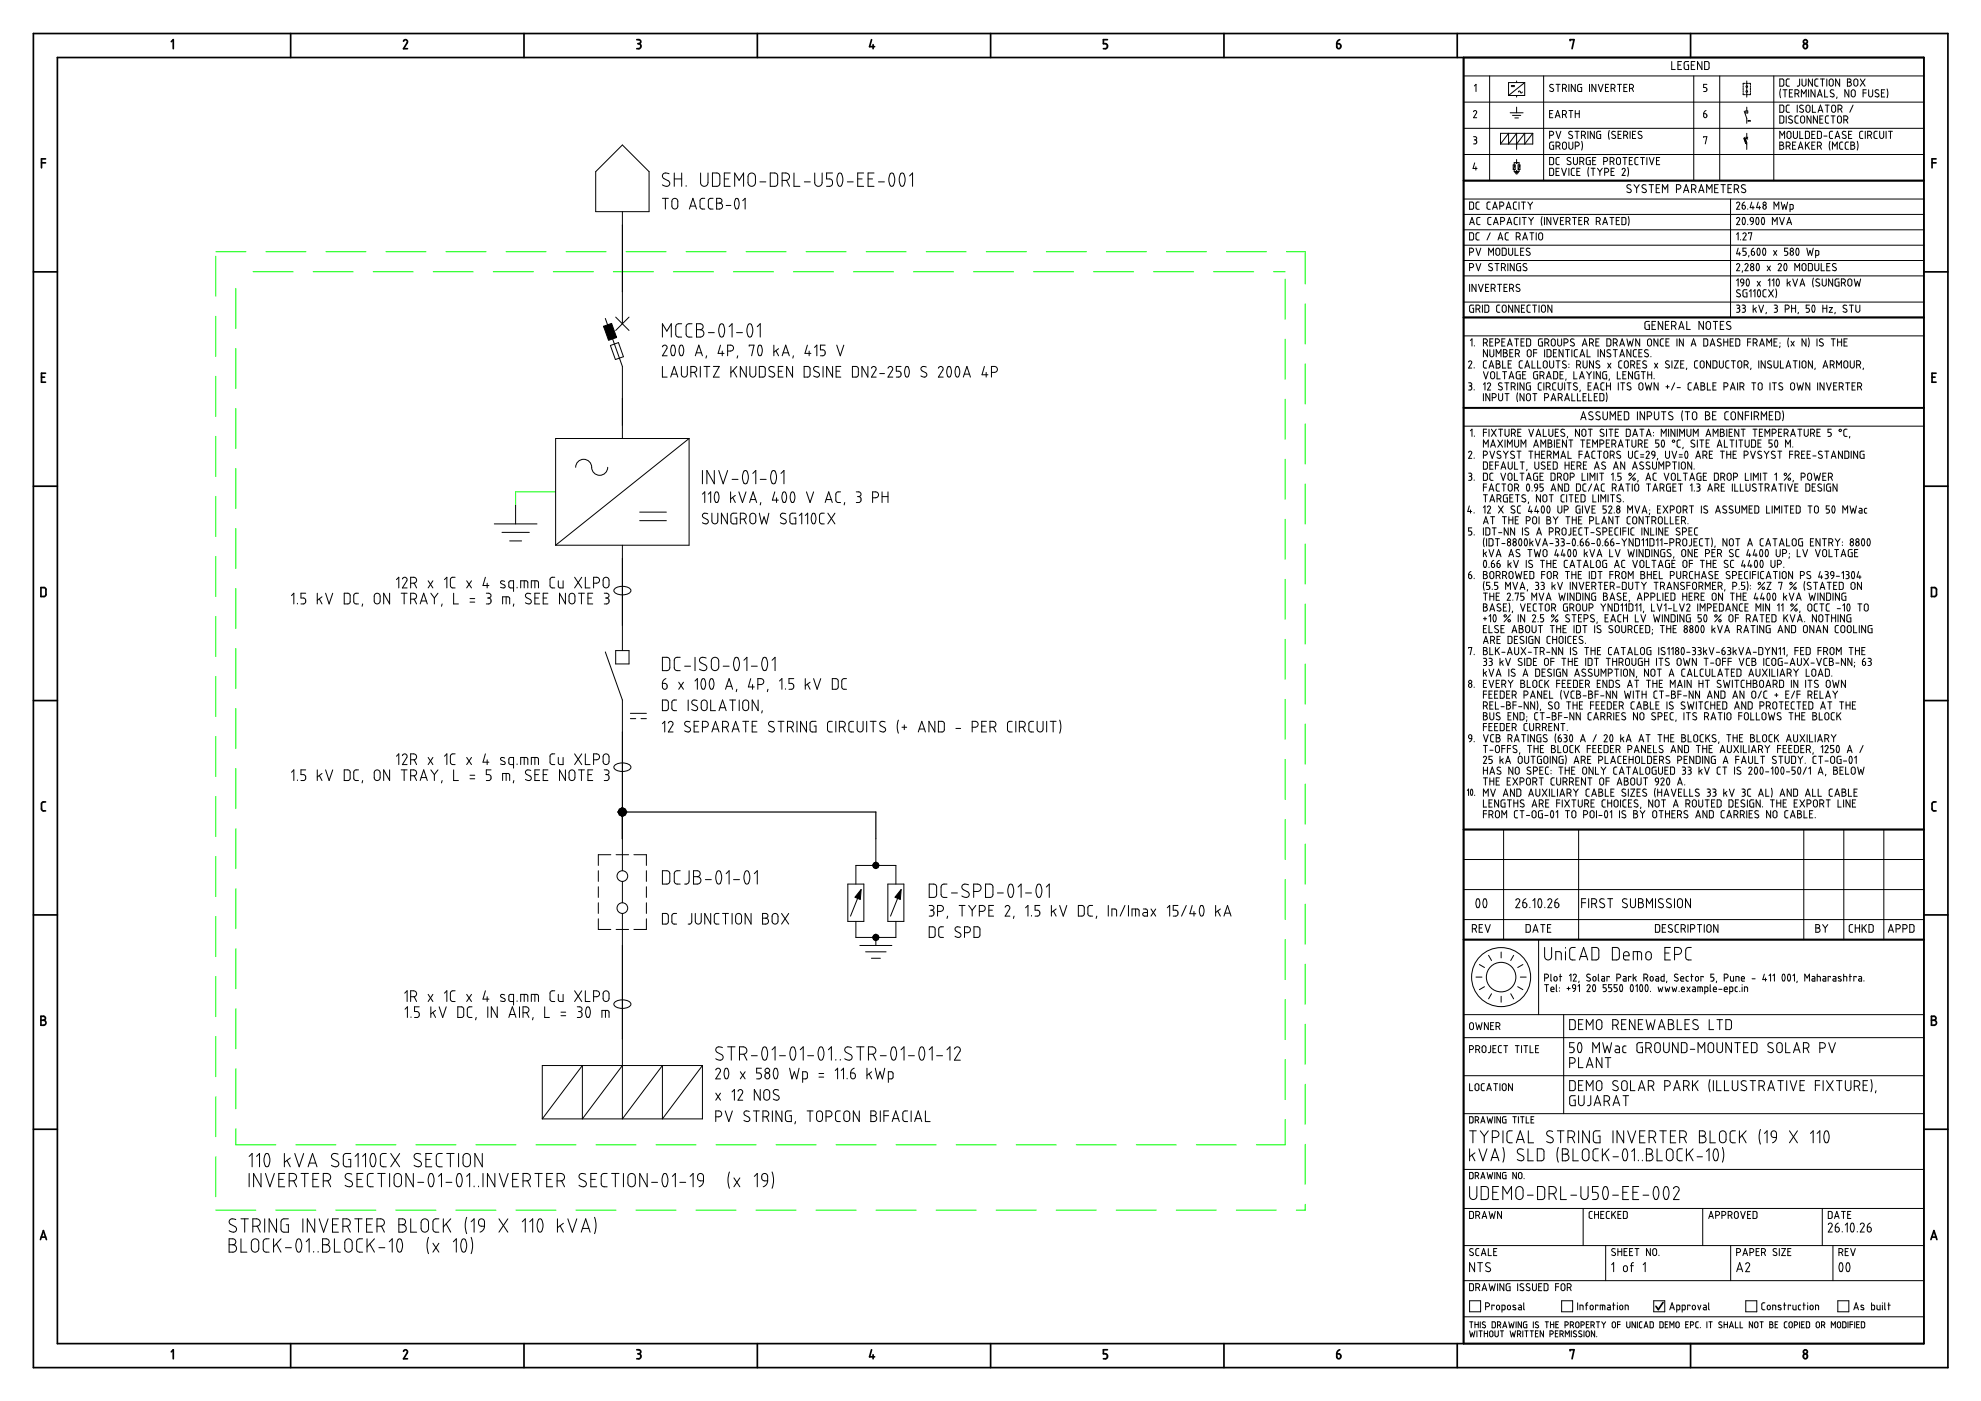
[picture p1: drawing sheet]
<svg xmlns="http://www.w3.org/2000/svg" width="594mm" height="420mm" viewBox="0 0 594 420" stroke-linecap="round" stroke-linejoin="round" font-family="sans-serif">
<g fill="none" stroke="#000" stroke-width=".51">
<path d="M10 10.1h574.2v400h-574.2zM17.2 17.3h559.7v385.6h-559.7zM51.4 12.5l.6-.6v2.7M87.2 10.1v7.2M121 12.3a.61 .61 0 0 1 .8-.4 .61 .61 0 0 1 .3 .9l-1.1 1.8h1.2M157.1 10.1v7.2M191 11.9h.6a.6 .6 0 0 1 .6 .6 .6 .6 0 0 1-.6 .6M191.3 13.1h.3M191.6 13.1a.76 .76 0 0 1 .6 .7 .76 .76 0 0 1-.6 .8h-.6M227.1 10.1v7.2M261.4 11.9l-.6 2.1h1.5M261.8 13.4v1.2"/>
<path d="M297.1 10.1v7.2M332.1 11.9h-1.2v1.2h.6a.77 .77 0 0 1 .6 .7 .77 .77 0 0 1-.6 .8h-.6M367.1 10.1v7.2M400.9 13.1h.6a.68 .68 0 0 1 .7 .6 .68 .68 0 0 1-.5 .7 .68 .68 0 0 1-.8-.4zM401.8 11.9a1.25 1.25 0 0 0-.9 1.2M437 10.1v7.2M438.9 17.3v385.6M470.9 12.2v-.3h1.1l-.6 2.7M507 10.1v7.2M540.8 13.7v.3M540.8 13.7a.68 .68 0 0 1 1-.4 .68 .68 0 0 1 .2 1 .68 .68 0 0 1-1 .1l-.2-.4M12.4 48.8h1.3"/>
<path d="M13.7 47.6h-1.3v2.7M438.9 54.2h138M579.4 48.8h1.2M580.6 47.6h-1.2v2.7M10 81.5h7.2M438.9 95.2h138M576.9 81.5h7.3M12.4 113.1h1M13.7 111.9h-1.3v2.7h1.3M579.4 113.1h.9M580.6 111.9h-1.2v2.7h1.2M438.9 122.3h138"/>
<path d="M10 145.8h7.2M576.9 145.8h7.3M12.3 176.2l1.1 .1 .3 .3 .1 1.7-.4 .6h-1.1zM579.2 176.2l1.2 .1 .3 .3v1.7l-.3 .6h-1.2zM10 210.1h7.2M576.9 210.1h7.3M13.7 240.5h-.9l-.4 .6 .1 1.7 .3 .3 .9 .1M438.9 248.8h138M580.6 240.5h-.8l-.4 .6v1.7l.4 .3 .8 .1M10 274.4h7.2M576.9 274.4h7.3M438.9 281.8h138"/>
<path d="M12.3 304.8h.7a.6 .6 0 0 1 .6 .6 .6 .6 0 0 1-.6 .6 .75 .75 0 0 1 .8 .7 .75 .75 0 0 1-.8 .8h-.7zM12.3 306h.7M579.2 304.8h.8a.6 .6 0 0 1 .6 .6 .6 .6 0 0 1-.6 .6 .75 .75 0 0 1 .7 .7 .75 .75 0 0 1-.7 .8h-.8zM579.2 306h.8M10 338.7h7.2M576.9 338.7h7.3M12.1 371.8l.9-2.7 .9 2.7M12.4 371h1.3M579.1 371.8l.9-2.7 .9 2.7M579.3 371h1.3M498.7 390.6l-1.4 2.1-.7-.9M51.4 405.4l.6-.6v2.7"/>
<path d="M87.2 402.9v7.2M121 405.3a.6 .6 0 0 1 .8-.5 .6 .6 0 0 1 .3 .9l-1.1 1.8h1.2M157.1 402.9v7.2M191 404.8h.6a.6 .6 0 0 1 .6 .6 .6 .6 0 0 1-.6 .6M191.3 406h.3M191.6 406l.5 .4v.7l-.3 .4h-.8M227.1 402.9v7.2M261.4 404.8l-.6 2.1h1.5M261.8 406.3v1.2M297.1 402.9v7.2M332.1 404.8h-1.2v1.2h.8l.4 .6-.2 .7-1 .2M367.1 402.9v7.2"/>
<path d="M400.9 406h.6a.68 .68 0 0 1 .7 .6 .68 .68 0 0 1-.5 .7 .68 .68 0 0 1-.8-.4zM401.8 404.8a1.25 1.25 0 0 0-.9 1.2M437 402.9v7.2M470.9 405.1v-.3h1.1l-.6 2.7M507 402.9v7.2M540.8 406.6v.3M540.8 406.6a.68 .68 0 0 1 1-.4 .68 .68 0 0 1 .2 1 .68 .68 0 0 1-1 .1l-.2-.4"/>
<circle cx="541.4" cy="12.5" r=".6"/>
<circle cx="541.4" cy="405.4" r=".6"/>
</g>
<g fill="none" stroke="#000" stroke-width=".3">
<path d="M501.3 18.5v2.3h1.1M503.2 19.5h.8M504.3 18.5h-1.1v2.3h1.1M506.4 18.5h-.8l-.5 .2v1.6l.2 .5h1.1v-1.3h-.4M507.2 19.5h.8M508.3 18.5h-1.1v2.3h1.1M510.4 18.5v2.3l-1.3-2.3v2.3M511.2 18.5h.8l.5 .2v1.6l-.2 .5h-1.1zM438.9 22.8h138M438.9 30.6h138M438.9 38.5h138M441.9 33.5a.48 .48 0 0 1 .6-.3 .48 .48 0 0 1 .3 .7l-.9 1.4h.9"/>
<path d="M442.2 25.8l.4-.5v2.2M446.7 22.8v31.4M452.9 33.8h3.9M453.2 25.7h1M453.2 26h1M453.6 34.6h2.5M454.3 35.4h1.1M454.8 24.3v.5M454.8 28.6v.5M454.8 32.1v1.7M455.4 27.6l.2-.3 .5 .5 .4-.2M457.2 24.8h-4.8v3.8"/>
<path d="M457.2 24.8v3.8h-4.8M457.2 24.8l-4.8 3.8M459.7 40h-9.7v3.2M459.7 40l-2.5 3.2v-3.2l-2.4 3.2M459.7 40v3.2h-9.7M462.9 22.8v31.4M464.7 34.1h.7M465.7 33.1h-1v2.2h1M465.8 25.4a.57 .57 0 0 0-.8 0 .57 .57 0 0 0 0 .8l.7 .3a.54 .54 0 0 1 .1 .9 .54 .54 0 0 1-.9-.1l-.2-.1M466.4 35.3l.7-2.2 .7 2.2M466.6 34.7h1M466.6 25.3h1.2"/>
<path d="M466.6 39.4l.8 2.1 .7-2.1M467.2 25.3v2.2M468.6 26.5h.6a.6 .6 0 0 0 .6-.6 .6 .6 0 0 0-.6-.6h-.6v2.2M468.6 34.4l.6-.1a.6 .6 0 0 0 .6-.6 .6 .6 0 0 0-.6-.6h-.6v2.2M469.3 26.5l.5 1M469.3 34.3l.5 1M470.5 25.3v2.2M470.5 33.1h1.2M471.1 33.1v2.2M471.5 39.5a.57 .57 0 0 0-.8-.1 .57 .57 0 0 0 0 .9l.7 .3a.54 .54 0 0 1 .1 .8 .54 .54 0 0 1-.9 0l-.2-.1M472.3 39.4h1.2M472.4 25.3v2.2l-1.2-2.2v2.2"/>
<path d="M472.4 33.1v2.2M472.4 34.1h1.2M472.9 39.4v2.1M473.6 33.1v2.2M474.3 25.3l-1.1 .2-.1 1.5 .3 .4 .9 .1v-1.3h-.3M476.2 39.4v2.1M476.7 25.3v2.2M478.1 39.4v2.1l-1.2-2.1v2.1M478.6 25.3v2.2l-1.2-2.2v2.2M479.3 25.3l.7 2.2 .7-2.2M480 39.4l-1.1 .2-.1 1.5 .3 .4h.9v-1.2h-.3M481.5 26.2h.7"/>
<path d="M482.4 25.3h-.9v2.2h.9M482.6 39.1a3.8 3.8 0 0 0 0 2.7M483.2 26.5h.5a.6 .6 0 0 0 .6-.6 .6 .6 0 0 0-.6-.6h-.5v2.2M483.9 26.5l.4 1M484.4 39.5a.57 .57 0 0 0-.8-.1 .57 .57 0 0 0 0 .9l.7 .3a.54 .54 0 0 1 .1 .8 .54 .54 0 0 1-.9 0l-.2-.1M485.1 25.3h1.2M485.7 25.3v2.2M486.2 39.4h-1v2.1h1M487 26.2h.7M488 25.3h-1v2.2h1M488.7 26.5h.6a.6 .6 0 0 0 .6-.6 .6 .6 0 0 0-.6-.6h-.6v2.2M488.8 39.4v2.1"/>
<path d="M489.4 26.5l.5 1M490.5 39.4h-.9v2.1h.9M492.3 39.5a.57 .57 0 0 0-.8-.1 .57 .57 0 0 0 0 .9l.7 .3a.54 .54 0 0 1 .1 .8 .54 .54 0 0 1-.8 0l-.3-.1M507.9 22.8v31.4M510.9 34.1l.7 .1 .3 .4M510.9 34.1v.7M510.9 34.8a.48 .48 0 0 0 .5 .5 .48 .48 0 0 0 .5-.5M511.6 33.1l-.5 .4-.2 .6M511.9 27l-.3 .4-.7 .1M511.9 25.3h-1v.9l.7 .1 .3 .4M511.9 26.7v.3M511.9 34.6v.2"/>
<path d="M515.7 22.8v31.4M522.8 27.9v.5h.5M522.8 25.7v.5M522.8 26.5v.4M522.8 27.2v.5M523.1 33.3l.7 2.2v1.5M523.3 25h-.5v.5M523.5 33.3h.6v.6h-.6zM523.6 28.4h.5M523.6 25h.5M523.8 24.3v1.4M523.8 26.2v1"/>
<path d="M523.8 27.7v1.4M523.8 32.1v1.2M523.8 40v1.4M524.2 36.1h.7M524.2 36.4h.2M524.4 25h.5v.5M524.7 36.4h.2M524.9 27.9v.5h-.5M524.9 25.7v.5M524.9 26.5v.4M524.9 27.2v.5M531.9 22.8v31.4"/>
<path d="M533.7 23.7h.8l.4 .2v1.5l-.2 .4h-1zM533.7 31.5l1.2 .3v1.4l-.2 .4-1 .1zM533.7 34.8l1.2 .2v1.4l-.2 .5h-1zM534 26.7a3.8 3.8 0 0 0 0 2.6M534.7 26.9h1.2M535.3 26.9v2.2M535.7 34.8v2.1M536.1 39.6l.4-.2 .4 .2 .2 1.3a.6 .6 0 0 1-.6 .6 .6 .6 0 0 1-.6-.6zM536.6 23.7h-.7l-.2 .5v1.4l.9 .2M536.6 31.5l-.7 .1-.2 .4v1.4l.9 .3M536.6 27.9h.7M537.3 36a.54 .54 0 0 1 .1 .8 .54 .54 0 0 1-.8 0l-.2-.1"/>
<path d="M537.5 34.9a.57 .57 0 0 0-.9-.1 .57 .57 0 0 0 0 .9l.7 .3M537.6 26.9h-1v2.2h1M537.8 39.4v1.5a.6 .6 0 0 0 .6 .6 .6 .6 0 0 0 .6-.6v-1.5M538.3 28.1h.6a.6 .6 0 0 0 .6-.6 .6 .6 0 0 0-.6-.6h-.6v2.2M539 31.5v2.2M539 28.1l.5 1M539.3 34.8h-.8l-.2 .4 .1 1.5 .9 .2M539.7 25.4l-.3 .4h-.4M539.7 23.7v1.7M539.7 39.4v2.1h1M540 36.3a.6 .6 0 0 0 .6 .6 .6 .6 0 0 0 .6-.6M540.2 29.1v-2.2l.7 1.2 .8-1.2v2.2"/>
<path d="M540.4 23.7v1.5a.6 .6 0 0 0 .6 .6 .6 .6 0 0 0 .6-.6v-1.5M540.8 31.6a.57 .57 0 0 0-.9 0 .57 .57 0 0 0 0 .8l.7 .4a.54 .54 0 0 1 .1 .8 .54 .54 0 0 1-.8 0l-.2-.2M541.2 35.4a.6 .6 0 0 0-.6-.6 .6 .6 0 0 0-.6 .6v.9M541.2 35.4v.9M541.4 39.4l1.2 .2v1.5l-.2 .4h-1zM541.8 31.7l.4-.2 .4 .2 .2 1.4a.6 .6 0 0 1-.6 .6 .6 .6 0 0 1-.6-.6zM542.4 26.9v2.2M543.1 34.8v2.1l-1.2-2.1v2.1M543.5 23.7v2.1l-1.2-2.1v2.1M543.5 31.5v2.2h1M544.3 39.4h-1v2.1h1M544.3 26.9v2.2l-1.2-2.2v2.2"/>
<path d="M545 39.4l1.2 .2v1.5l-.2 .4h-1zM545 29.1l.7-2.2 .8 2.2M545 34.8v2.1l-1.2-2.1v2.1M545.2 23.7h-.7l-.3 .5 .1 1.4 .9 .2M545.2 33.7l.7-2.2 .8 2.2M545.2 28.5h1.1M545.4 33.1h1M545.7 35.7h.8M545.9 23.7h1.2M546.5 23.7v2.1M546.7 34.8h-1v2.1h1M547.2 26.9v2.2h.9"/>
<path d="M547.4 31.5h1.2M547.8 23.7v2.1M548 31.5v2.2M548.4 34.8h-.7l-.3 .4 .1 1.5 .9 .2M548.7 23.9l.5-.2 .4 .2 .2 1.3a.6 .6 0 0 1-.6 .6 .6 .6 0 0 1-.6-.6zM549.1 34.8h1.2M549.3 32.1v1M549.3 33.1a.6 .6 0 0 0 .6 .6 .6 .6 0 0 0 .6-.6M549.3 32.1a.6 .6 0 0 1 .6-.6 .6 .6 0 0 1 .6 .6M549.6 39.4h-.7l-.3 .5 .1 1.4 .9 .2M549.7 34.8v2.1M549.9 27a.57 .57 0 0 0-.8 0 .57 .57 0 0 0 0 .8l.7 .4a.54 .54 0 0 1 .1 .8 .54 .54 0 0 1-.8 0l-.2-.2"/>
<path d="M550.5 32.1v1M550.9 29.1l-.1 .4M551 36.3a.6 .6 0 0 0 .6 .6 .6 .6 0 0 0 .6-.6M551 36.3v-.9a.6 .6 0 0 1 .6-.6 .6 .6 0 0 1 .6 .6v.9M551.2 32.7h.6M551.7 23.7v2.1l-1.2-2.1v2.1M551.8 32.7a.6 .6 0 0 0 .6-.6 .6 .6 0 0 0-.6-.6h-.6v2.2M551.9 32.7l.5 1M552.9 36h.6a.6 .6 0 0 0 .6-.6 .6 .6 0 0 0-.6-.6h-.6v2.1M553.5 39.5a.57 .57 0 0 0-.8-.1 .57 .57 0 0 0 0 .9l.7 .3a.54 .54 0 0 1 .1 .8 .54 .54 0 0 1-.8 0l-.2-.1M553.7 36l.4 .9M554 23.7h.6a.48 .48 0 0 1 .5 .5 .48 .48 0 0 1-.5 .4 .6 .6 0 0 1 .6 .6 .6 .6 0 0 1-.6 .6h-.6z"/>
<path d="M554 24.6h.6M554.4 26.9v2.2l-1.1-2.2v2.2M555.3 27.1l.5-.2 .4 .2 .2 1.4a.6 .6 0 0 1-.6 .6 .6 .6 0 0 1-.6-.6zM555.3 39.4h-.9v2.1h.9M555.7 31.5l-1 2.2M556.1 23.9l.4-.2 .5 .2 .1 1.3a.6 .6 0 0 1-.6 .6 .6 .6 0 0 1-.6-.6zM557.7 39.9v1.2M557.9 23.7l1.4 2.1M558.7 39.4h-.8l-.2 .5M558.7 27.9h1M559.3 23.7l-1.4 2.1M559.4 39.4v2.1"/>
<path d="M559.7 26.9h-1v2.2M560.4 26.9v1.6a.6 .6 0 0 0 .6 .6 .6 .6 0 0 0 .6-.6v-1.6M563 39.4h-.8l-.2 .5 .1 1.4 .9 .2M563.4 27a.57 .57 0 0 0-.9 0 .57 .57 0 0 0 .1 .8l.6 .4a.54 .54 0 0 1 .1 .8 .54 .54 0 0 1-.8 0l-.2-.2M563.7 39.4v1.5a.6 .6 0 0 0 .6 .6 .6 .6 0 0 0 .6-.6v-1.5M564.2 27.9h.7M565.2 26.9h-1v2.2h1M565.6 39.4v2.1M565.9 26.7a3.8 3.8 0 0 1 0 2.6M566.3 39.4h1.2M566.9 39.4v2.1M178.6 51.5l8-8 8 8v12h-16z"/>
<path d="M198.6 59.5h1.8M199.1 53.6l1.3 .6a.96 .96 0 0 1 .3 1.4 .96 .96 0 0 1-1.4 .2l-.7-.4M199.5 59.5v3.2M200.6 52.1a1.12 1.12 0 0 0-1.4-.2 1.12 1.12 0 0 0-.4 1.3l.3 .4M202.2 51.9v4M202.2 53.7h2.2M204.4 51.9v4M205.8 55.7v.2M210.1 51.9v2.9a1.11 1.11 0 0 0 1.1 1.1 1.11 1.11 0 0 0 1.1-1.1v-2.9M211.3 59.5h-.9l-.5 .7 .1 2.1 .4 .3 .9 .1M213.8 59.5h-.9l-.5 .7 .1 2.1 .4 .3 .9 .1M214.9 59.5h.9a.71 .71 0 0 1 .7 .7 .71 .71 0 0 1-.7 .7 .89 .89 0 0 1 .9 .9 .89 .89 0 0 1-.9 .9h-.9z"/>
<path d="M215 51.9a.89 .89 0 0 1 .9 .9v2.2M215 51.9h-1.3v4h1.3M215.9 55a.89 .89 0 0 1-.9 .9M217.2 53.7h1.3M219 51.9h-1.8v4h1.8M220.3 55.9v-4l1.4 2.2 1.3-2.2v4M220.6 59.7l.4-.2a2.16 2.16 0 0 1 0 3.2 2.38 2.38 0 0 1-.4-3zM224.8 52.1l.6-.2 .9 .4 .2 .7v1.8a1.11 1.11 0 0 1-1.1 1.1 1.11 1.11 0 0 1-1.1-1.1l.1-2.2zM227.9 54.5h1.8M233.2 55v-2.2a.89 .89 0 0 0-.9-.9h-1.3v4h1.3a.89 .89 0 0 0 .9-.9M234.5 54.1h1.2a1.11 1.11 0 0 0 1.1-1.1 1.11 1.11 0 0 0-1.1-1.1h-1.2v4M235.9 54.1l.9 1.8"/>
<path d="M238.1 51.9v4h1.8M241.2 54.5h1.8M244.3 51.9v2.9a1.11 1.11 0 0 0 1.1 1.1 1.11 1.11 0 0 0 1.1-1.1M246.5 51.9v2.9M249.7 55a.89 .89 0 0 1-.9 .9h-.9M249.7 51.9h-1.8v1.8h.9a1 1 0 0 1 .9 1.3M251.4 52.1l.5-.2a2.53 2.53 0 0 1 .7 3.1l-.3 .7-.4 .2a2.53 2.53 0 0 1-.7-3.1zM254.1 54.5h1.8M257.2 53.7h1.4M259 51.9h-1.8v4h1.8M260.3 53.7h1.4M262.1 51.9h-1.8v4h1.8"/>
<path d="M263.4 54.5h1.8M267 52.1l.4-.2a2.53 2.53 0 0 1 .8 3.1l-.3 .7-.5 .2a2.53 2.53 0 0 1-.7-3.1zM270.1 52.1l.5-.2a2.53 2.53 0 0 1 .7 3.1l-.3 .7-.4 .2a2.53 2.53 0 0 1-.8-3.1zM272.8 52.8l.9-.9v4M438.9 46.3h138M438.9 54.2h138M438.9 59.7h138M441.9 41h.5a.48 .48 0 0 1 .5 .5 .48 .48 0 0 1-.5 .5M442.1 42h.3M442.2 48.9l-.5 1.6h1.3M442.4 42a.61 .61 0 0 1 .5 .6 .61 .61 0 0 1-.5 .6h-.5M442.6 50v1"/>
<path d="M450 43.2l2.4-3.2v3.2l2.4-3.2v4.8M453.8 49.5h.6v1.3h-.6zM454.1 49.5v-.7h1.4v.7M454.1 50.8v.6h1.4v-.6M454.2 49.8l-.3 .8M454.2 51.7h1.2M454.4 51.9h.8M454.7 52.2h.3M454.8 47.8v1M454.8 51.4v.3M455.3 49.5h.5v1.3h-.5zM455.7 49.8l-.3 .8"/>
<path d="M464.7 40.6h.6a.6 .6 0 0 0 .6-.6 .6 .6 0 0 0-.6-.6h-.6v2.1M464.7 47.2l1.2 .3v1.4l-.2 .4-1 .1zM464.7 50.5l1.2 .2v1.4l-.2 .5h-1zM465.9 42.6l-1.1 .3-.1 1.4 .3 .4 .9 .1v-1.2h-.3M466.6 43.8h.6a.6 .6 0 0 0 .6-.6 .6 .6 0 0 0-.6-.6h-.6v2.2M466.6 51.4h.8M467.4 43.8l.4 1M467.6 47.2l-.7 .1-.3 .4 .1 1.4 .9 .3M467.6 50.5h-1v2.1h1M468.3 50.5l.7 2.1 .8-2.1M468.6 43.2a.6 .6 0 0 1 .6-.6 .6 .6 0 0 1 .6 .6M468.6 43.2v1a.6 .6 0 0 0 .6 .6 .6 .6 0 0 0 .6-.6v-1"/>
<path d="M470.5 42.6v1.6M470.5 50.5v2.1M471 47.3a.57 .57 0 0 0-.8 0 .57 .57 0 0 0 0 .8l.7 .4a.54 .54 0 0 1 .1 .8 .54 .54 0 0 1-.8 0l-.3-.2M471.7 42.6v1.6a.6 .6 0 0 1-.6 .6 .6 .6 0 0 1-.6-.6M471.9 47.2v1.6a.6 .6 0 0 0 .6 .6 .6 .6 0 0 0 .6-.6v-1.6M472.2 50.5h-.8l-.2 .4 .1 1.5 .9 .2M472.4 43.8h.6a.6 .6 0 0 0 .6-.6 .6 .6 0 0 0-.6-.6h-.6v2.2M472.9 51.4h.7M473.8 48.4h.6M473.8 50.5h-.9v2.1h.9M474.3 40.6h.6a.6 .6 0 0 0 .6-.6 .6 .6 0 0 0-.6-.6h-.6v2.1M474.3 42.4a3.8 3.8 0 0 1 0 2.6"/>
<path d="M474.4 47.2a.6 .6 0 0 1 .6 .6 .6 .6 0 0 1-.6 .6M474.4 47.2h-.6v2.2M474.5 48.4l.5 1M475 40.6l.5 .9M476.2 47.2l-.5 .5 .1 1.4 .4 .3M476.2 47.2h.7M476.4 50.2a3.8 3.8 0 0 0 0 2.7M476.5 48.2h.4v1.2h-.7M477.1 50.5h1.2M477.6 48.2h.7M477.8 50.5v2.1M478.6 47.2h-1v2.2h1"/>
<path d="M479.1 50.5l.7 .9M479.8 51.4v1.2M480.5 50.5l-.7 .9M480.9 48.4h.6a.6 .6 0 0 0 .6-.6 .6 .6 0 0 0-.6-.6h-.6v2.2M481.2 51.7h.6a.6 .6 0 0 0 .6-.6 .6 .6 0 0 0-.6-.6h-.6v2.1M482.9 48.4h.5a.6 .6 0 0 0 .6-.6 .6 .6 0 0 0-.6-.6h-.5v2.2M483.2 51.4h.7M483.6 48.4l.4 1M484.1 50.5h-.9v2.1h.9M484.9 47.4l.5-.2 .4 .2 .2 1.4a.6 .6 0 0 1-.6 .6 .6 .6 0 0 1-.6-.6zM485.2 40.3h.8M486.5 50.8a.48 .48 0 0 1 .6-.3 .48 .48 0 0 1 .2 .7l-.8 1.4h.9"/>
<path d="M486.7 47.2h1.2M486.9 40.6h.6a.6 .6 0 0 0 .6-.6 .6 .6 0 0 0-.6-.6h-.6v2.1M487.3 47.2v2.2M487.6 40.6l.5 .9M488.1 50.2a3.8 3.8 0 0 1 0 2.7M488.6 48.2h.7M489.1 55.5a.63 .63 0 0 0-1-.1 .63 .63 0 0 0 .1 1l.7 .4a.6 .6 0 0 1 .1 .9 .6 .6 0 0 1-.9 0l-.2-.2M489.6 40.3h.7M489.6 47.2h-1v2.2h1M490 55.4l.8 1.1M490.8 56.5v1.3M491.3 47.2l-.8 .1-.2 .4 .1 1.4 .9 .3"/>
<path d="M491.6 55.4l-.8 1.1M492 47.2h1.2M492.6 47.2v2.2M493.6 55.5a.64 .64 0 0 0-.9-.1 .64 .64 0 0 0 0 1l.7 .4a.6 .6 0 0 1 .2 .9 .6 .6 0 0 1-1 0l-.2-.2M493.9 47.2v2.2M494.5 55.4h1.4M494.6 47.2l.7 2.2 .7-2.2M495.2 55.4v2.4M496.7 56.5h.8M496.8 48.2h.7M497.7 47.2h-.9v2.2h.9M497.7 55.4h-1v2.4h1"/>
<path d="M498.5 57.8v-2.4l.8 1.3 .8-1.3v2.4M502.8 56.7h.6a.67 .67 0 0 0 .7-.7 .67 .67 0 0 0-.7-.6h-.6v2.4M504.9 57.8l.8-2.4 .8 2.4M505.1 57.1h1.1M507.3 56.7h.6a.67 .67 0 0 0 .7-.7 .67 .67 0 0 0-.7-.6h-.6v2.4M508.1 56.7l.5 1.1M509.4 57.8l.8-2.4 .8 2.4M509.6 57.1h1.2M510.9 41.2v-.2h1l-.5 2.2M511.8 57.8v-2.4l.8 1.3 .8-1.3v2.4M514.2 56.5h.8M515.3 55.4h-1.1v2.4h1.1"/>
<path d="M516.1 55.4h1.3M516.7 55.4v2.4M518.2 56.5h.8M519 59.7v35.5M519.3 55.4h-1.1v2.4h1.1M520.1 56.7h.6a.67 .67 0 0 0 .7-.7 .67 .67 0 0 0-.7-.6h-.6v2.4M520.9 56.7l.5 1.1M523.1 41.2l.7 2.2v1.4M523.3 42.4l.4-.1 .2 .6-.4 .2zM523.4 55.5a.64 .64 0 0 0-.9-.1 .64 .64 0 0 0 0 1l.8 .4a.6 .6 0 0 1 .1 .9 .6 .6 0 0 1-.9 0l-.3-.2M523.5 41.1l.6 .6M524.1 41.1l-.6 .6"/>
<path d="M533.7 42.6h.6a.48 .48 0 0 1 .5 .5 .48 .48 0 0 1-.5 .5 .6 .6 0 0 1 .6 .6 .6 .6 0 0 1-.6 .6h-.6zM533.7 41.5v-2.1l.8 1.2 .7-1.2v2.1M533.7 43.6h.6M535.7 43.8h.6a.6 .6 0 0 0 .6-.6 .6 .6 0 0 0-.6-.6h-.6v2.2M536.4 43.8l.5 1M537.6 43.6h.7M538.5 42.6h-.9v2.2h.9M539.3 44.8l.7-2.2 .7 2.2M539.5 44.2h1M541.4 42.6v2.2M541.9 43.4l.7 1.4M542.6 42.6l-1.2 1.3"/>
<path d="M543.3 40.3h.8M543.3 43.6h.8M544.3 42.6h-1v2.2h1M545 43.8h.6a.6 .6 0 0 0 .6-.6 .6 .6 0 0 0-.6-.6h-.6v2.2M545.7 43.8l.5 1M546.9 40.8h1M548.8 42.4a3.8 3.8 0 0 0 0 2.6M549.5 44.8v-2.2l.7 1.2 .8-1.2v2.2M550.3 41.5l.7-2.1 .8 2.1M550.5 40.9h1M552.6 42.6l-.7 .1-.2 .4v1.4l.9 .3M554.3 42.6l-.7 .1-.2 .4v1.4l.9 .3"/>
<path d="M554.4 40.3h.7M555.1 42.6h.5a.48 .48 0 0 1 .5 .5 .48 .48 0 0 1-.5 .5 .6 .6 0 0 1 .6 .6 .6 .6 0 0 1-.6 .6h-.5zM555.1 43.6h.5M557 42.4a3.8 3.8 0 0 1 0 2.6M557.7 41.1l.2 .4h.8M560.1 40.6h.6a.6 .6 0 0 0 .6-.6 .6 .6 0 0 0-.6-.6h-.6v2.1M560.8 40.6l.5 .9M186.6 63.5v4M201.5 60.4v1.4M201.5 60.4a.89 .89 0 0 1 .9-.9 .89 .89 0 0 1 .9 .9v1.4a.89 .89 0 0 1-.9 .9 .89 .89 0 0 1-.9-.9M206.7 62.7l1.1-3.2 1.1 3.2M207 61.8h1.6"/>
<path d="M214.9 60.9h.9M217.8 61.6h1.4M222.7 60.2l.8-.7v3.2M438.9 64.3h138M438.9 68.9h138M438.9 73.5h138M438.9 78.1h138M440.7 60.6l1.1 .2 .1 1.5-.2 .4-1 .1zM440.7 69.8l1.1 .3 .1 1.4-.2 .4-1 .1zM440.7 67.4l.7-2.2 .8 2.2M440.7 75.6h.6M440.9 66.8h1.1"/>
<path d="M441.3 74.4a.6 .6 0 0 1 .6 .6 .6 .6 0 0 1-.6 .6M441.3 79a.6 .6 0 0 1 .6 .6 .6 .6 0 0 1-.6 .6M441.3 74.4h-.6v2.2M441.3 79h-.6v2.2M442.6 74.4l.8 2.2 .7-2.2M442.6 79l.8 2.2 .7-2.2M443.1 60.6l-.5 .5 .1 1.4 .4 .3M443.1 69.8l-.5 .5 .1 1.4 .4 .3M443.1 62.8h.5M443.1 60.6h.5M443.1 72h.5M443.1 69.8h.5"/>
<path d="M443.8 65.2l-.7 .1-.2 .4v1.4l.9 .3M446.4 60.6l-.5 .5 .1 1.4 .4 .3M446.4 62.8h.5M446.4 60.6h.5M446.4 76.6v-2.2l.7 1.2 .8-1.2v2.2M446.9 69.8l-1 2.2M447.1 65.2l-.7 .1-.2 .4v1.4l.9 .3M447.5 79.2a.57 .57 0 0 0-.8-.1 .57 .57 0 0 0 0 .8l.7 .4a.54 .54 0 0 1 .1 .8 .54 .54 0 0 1-.9 0l-.2-.1M447.6 62.8l.7-2.2 .8 2.2M447.8 62.2h1.1M447.9 67.4l.7-2.2 .7 2.2M448.1 66.8h1"/>
<path d="M448.3 79h1.2M448.8 74.6l.4-.2 .4 .2 .2 1.4a.6 .6 0 0 1-.6 .6 .6 .6 0 0 1-.6-.6zM448.9 79v2.2M449.2 72l.8-2.2 .7 2.2M449.4 71.4h1.1M449.8 61.8h.6a.6 .6 0 0 0 .6-.6 .6 .6 0 0 0-.6-.6h-.6v2.2M450 66.4h.6a.6 .6 0 0 0 .6-.6 .6 .6 0 0 0-.6-.6h-.6v2.2M451.2 76.6h-.7v-2.2l1.1 .3 .1 1.4-.5 .5M451.7 62.8l.7-2.2 .7 2.2M451.9 62.2h1M451.9 67.4l.7-2.2 .8 2.2M452.1 66.8h1.1"/>
<path d="M452.2 79v2.2M452.4 69.8l-.8 .1-.2 .4 .1 1.4 .9 .3M452.4 74.4v1.6a.6 .6 0 0 0 .6 .6 .6 .6 0 0 0 .6-.6v-1.6M454.1 79v2.2l-1.2-2.2v2.2M454.3 74.4v2.2h1M454.7 71h.6a.6 .6 0 0 0 .6-.6 .6 .6 0 0 0-.6-.6h-.6v2.2M454.8 60.6l-.7 .1-.2 .4v1.4l.9 .3M454.8 79.5v1.2M455.1 65.2l-.8 .1-.2 .4 .1 1.4 .9 .3M455.4 71l.5 1M455.5 60.6v2.2M455.7 80h.3v1.2l-.9-.1-.3-.4"/>
<path d="M455.8 65.2v2.2M456 79l-.9 .1-.3 .4M456 75.4h.7M456.3 60.6h1.2M456.5 65.2h1.2M456.6 72l.7-2.2 .8 2.2M456.8 71.4h1.1M456.9 60.6v2.2M457 74.4h-1v2.2h1M457.1 65.2v2.2M457.8 79.2a.57 .57 0 0 0-.8-.1 .57 .57 0 0 0 0 .8l.7 .4a.54 .54 0 0 1 .1 .8 .54 .54 0 0 1-.8 0l-.3-.1M458.2 60.6l.7 1"/>
<path d="M458.4 65.2l.7 1M458.8 74.5a.57 .57 0 0 0-.9 0 .57 .57 0 0 0 .1 .8l.6 .4a.54 .54 0 0 1 .1 .8 .54 .54 0 0 1-.8 0l-.2-.2M458.8 69.8h1.2M458.9 61.6v1.2M459.1 66.2v1.2M459.4 69.8v2.2M459.6 60.6l-.7 1M459.9 65.2l-.8 1M460.7 69.8v2.2M461.4 70.4v1M461.4 70.4a.6 .6 0 0 1 .6-.6 .6 .6 0 0 1 .6 .6v1a.6 .6 0 0 1-.6 .6 .6 .6 0 0 1-.6-.6M462.4 65a3.8 3.8 0 0 0 0 2.6"/>
<path d="M463.2 65.2v2.2M465.1 65.2v2.2l-1.2-2.2v2.2M465.8 65.2l.7 2.2 .7-2.2M468 66.2h.7M468.9 65.2h-.9v2.2h.9M469.6 66.4h.6a.6 .6 0 0 0 .6-.6 .6 .6 0 0 0-.6-.6h-.6v2.2M470.4 66.4l.5 1M471.6 65.2h1.2M472.2 65.2v2.2M473.5 66.2h.7M474.5 65.2h-1v2.2h1M475.2 66.4h.6a.6 .6 0 0 0 .6-.6 .6 .6 0 0 0-.6-.6h-.6v2.2"/>
<path d="M475.9 66.4l.5 1M478.7 66.4h.6a.6 .6 0 0 0 .6-.6 .6 .6 0 0 0-.6-.6h-.6v2.2M479.4 66.4l.5 1M480.6 67.4l.8-2.2 .7 2.2M480.8 66.8h1.1M482.8 65.2h1.2M483.4 65.2v2.2M484.7 66.2h.7M485.7 65.2h-1v2.2h1M486.4 65.2h.7l.4 .2 .1 1.5-.3 .4-.9 .1zM488.3 65a3.8 3.8 0 0 1 0 2.6M520.8 61a.48 .48 0 0 1 .6-.4 .48 .48 0 0 1 .3 .7l-.9 1.5h.9"/>
<path d="M520.8 65.6a.48 .48 0 0 1 .6-.4 .48 .48 0 0 1 .3 .7l-.9 1.5h.9M520.8 79.4a.48 .48 0 0 1 .6-.3 .48 .48 0 0 1 .3 .7l-.9 1.4h.9M520.8 70.3l.5-.5v2.2M521.3 74.4l-.5 1.7h1.2M521.6 75.6v1M522 71.9v.1M522.5 61.6h.7l.2 .4M522.5 61.6v.7a.5 .5 0 0 0 .6 .4 .5 .5 0 0 0 .3-.7M522.7 76.6h.5M522.7 65.3l.1-.1a1.29 1.29 0 0 1 .4 2l-.1 .1a1.29 1.29 0 0 1-.4-2zM522.8 70.1l-.1 .1M522.8 70.1a.48 .48 0 0 1 .6-.2 .48 .48 0 0 1 .2 .6l-.9 1.5h1"/>
<path d="M523.2 60.6l-.5 .4-.2 .6M523.2 75.4l.4 .2 .1 .5-.5 .5M523.3 79.4a.48 .48 0 0 1 .7-.3 .48 .48 0 0 1 .2 .7l-.9 1.4h1M523.7 74.4h-1v1h.5M524.1 62.6v.2M524.1 67.2v.2M524.4 70.1v-.3h.9l-.5 2.2M524.5 76.6l-.1 .5M524.9 65.4a.48 .48 0 0 1 .6-.2 .48 .48 0 0 1 .3 .5v.7l-.7-.1-.2-.4zM525.3 60.6l-.5 1.7h1.3M525.7 61.8v1M525.7 75.4h-.5v.7"/>
<path d="M525.7 75.4a.55 .55 0 0 1 .6 .4 .55 .55 0 0 1-.4 .7 .55 .55 0 0 1-.7-.4M525.8 66.4l-.2 .6-.5 .4M525.9 74.4l-.5 .4-.2 .6M526.8 65.3l.1-.1a1.29 1.29 0 0 1 .4 2l-.1 .1a1.29 1.29 0 0 1-.4-2zM526.9 79.2l.1-.1a1.29 1.29 0 0 1 .4 2l-.1 .1a1.29 1.29 0 0 1-.4-2zM527.1 74.5h.1a1.29 1.29 0 0 1 .4 2l-.1 .1a1.29 1.29 0 0 1-.4-2.1zM527.3 60.6l-.5 1.7h1.2M527.6 61.8v1M528.5 65.3l.1-.1a1.29 1.29 0 0 1 .3 2l-.1 .1a1.29 1.29 0 0 1-.3-2zM528.7 62a.48 .48 0 0 1 .5-.4 .48 .48 0 0 1 .5 .4M528.7 62a.52 .52 0 0 0 .5 .8 .52 .52 0 0 0 .5-.8M528.8 74.5h.1a1.29 1.29 0 0 1 .4 2l-.1 .1a1.29 1.29 0 0 1-.4-2.1z"/>
<path d="M529.9 79.8l1 1.4M530.9 79.8l-1 1.4M531.5 67.4v-2.2l.7 1.2 .8-1.2v2.2M531.9 75.1l.9 1.5M532 62.8v-2.2l.7 1.2 .7-1.2v2.2M532.8 75.1l-.9 1.5M533.3 79.4a.49 .49 0 0 1 .6-.3 .49 .49 0 0 1 .3 .7l-.9 1.4h.9M533.7 65.2l.7 2.2 .7-2.2M534.2 60.6l.4 2.2 .5-1.5 .5 1.5 .5-2.2M535.2 76.6h.5M535.2 79.2l.1-.1a1.29 1.29 0 0 1 .4 2l-.1 .1a1.29 1.29 0 0 1-.4-2zM535.7 75.4l.4 .5v.4l-.4 .3"/>
<path d="M535.8 67.4l.8-2.2 .7 2.2M536 66.8h1.1M536.1 74.4h-.9v1h.5M536.8 62.8l.9-.2-.1-1.2-.8-.1v2.2M538.8 74.5h.1a1.29 1.29 0 0 1 .4 2l-.1 .1a1.29 1.29 0 0 1-.4-2.1zM540.6 79.2l.4-.2 .4 .2 .2 1.4a.6 .6 0 0 1-.6 .6 .6 .6 0 0 1-.6-.6zM541.8 74.4l.5 2.2 .5-1.5 .5 1.5 .5-2.2M542.3 79l1.2 .3v1.4l-.2 .4-1 .1zM544.2 79v1.6a.6 .6 0 0 0 .6 .6 .6 .6 0 0 0 .6-.6v-1.6M544.5 76.6h.6M545.1 75.1l.3 .2v.9l-.3 .4M545.1 75.1h-.6v2.2"/>
<path d="M546.2 79v2.2h.9M547.8 80h.8M548.8 79h-1v2.2h1M550.6 79.2a.57 .57 0 0 0-.8-.1 .57 .57 0 0 0 0 .8l.7 .4a.54 .54 0 0 1 .1 .8 .54 .54 0 0 1-.9 0l-.2-.1M181.5 95.5l5.1 14.4v9.6M184.6 95.1l4 4M186.6 87.5v9.6M188.6 95.1l-4 4M204.4 97.1h-.9a.89 .89 0 0 0-.9 .9v2.2a.89 .89 0 0 0 .9 .9h.9M205.8 98v2.2M207.5 97.1h-.9a.89 .89 0 0 0-.8 .9M208.9 97.1h1.1a.89 .89 0 0 1 .9 .9 .89 .89 0 0 1-.9 .9 1.11 1.11 0 0 1 1.1 1.1 1.11 1.11 0 0 1-1.1 1.1h-1.1z"/>
<path d="M208.9 98.9h1.1M212.4 99.8h1.8M216 97.3l.4-.2a2.53 2.53 0 0 1 .7 3.1l-.2 .7-.5 .2a2.53 2.53 0 0 1-.7-3.1zM218.7 98l.8-.9v4M220.9 99.8h1.8M224.4 97.3l.5-.2a2.53 2.53 0 0 1 .7 3.1l-.3 .7-.4 .2a2.53 2.53 0 0 1-.8-3.1zM227.1 98l.9-.9v4M438.9 82.7h138M438.9 90.6h138M438.9 95.2h138M440.7 85.3v2.1M440.7 80.2h.6"/>
<path d="M441.2 91.5l-.5 .5v1.2l.3 .4 .9 .1v-1.2h-.3M441.2 91.5h.7M442.6 85.3v2.1l-1.2-2.1v2.1M443.2 91.5h-.6v2.2M443.2 91.5a.6 .6 0 0 1 .6 .6 .6 .6 0 0 1-.6 .6h-.6M443.4 85.3l.7 2.1 .7-2.1M443.4 92.7l.4 1M444.6 91.5v2.2M445.5 86.2h.7M446 91.5l.5 .5-.1 1.4-1.1 .3v-2.2h.7M446.5 85.3h-1v2.1h1M447.2 86.5h.6a.6 .6 0 0 0 .6-.6 .6 .6 0 0 0-.6-.6h-.6v2.1"/>
<path d="M447.9 86.4l.5 1M449.1 85.3h1.2M449.3 91.5l-.4 .2-.1 1.5 .3 .4 .7 .1M449.3 91.5h.5M449.7 85.3v2.1M450.3 80.2h.6a.6 .6 0 0 0 .6-.6 .6 .6 0 0 0-.6-.6h-.6v2.2M450.7 91.7l.4-.2 .4 .2 .2 1.4a.6 .6 0 0 1-.6 .6 .6 .6 0 0 1-.6-.6zM451 80.2l.5 1M451 86.2h.8M452 85.3h-1v2.1h1M452.7 86.5h.6M453.3 85.3a.6 .6 0 0 1 .6 .6 .6 .6 0 0 1-.6 .6"/>
<path d="M453.3 85.3h-.6v2.1M453.4 86.4l.5 1M453.6 91.5v2.2l-1.2-2.2v2.2M455.5 91.5v2.2l-1.2-2.2v2.2M455.7 85.4a.57 .57 0 0 0-.8-.1 .57 .57 0 0 0 0 .9l.7 .3a.54 .54 0 0 1 .1 .8 .54 .54 0 0 1-.8 0l-.3-.1M456.3 92.5h.7M457.2 91.5h-.9v2.2h.9M458.4 91.5l-.4 .2-.1 1.5 .3 .4 .7 .1M458.4 91.5h.5M459.6 91.5h1.2M460.2 91.5v2.2M461.5 91.5v2.2"/>
<path d="M462.4 91.7l.5-.2 .4 .2 .2 1.4a.6 .6 0 0 1-.6 .6 .6 .6 0 0 1-.6-.6zM465.4 91.5v2.2l-1.2-2.2v2.2M494.6 96.4h-.8l-.4 .3-.1 1.6 .3 .4 1 .1v-1.3h-.4M495.4 97.5h.8M496.5 96.4h-1.1v2.4h1.1M498.6 96.4v2.4l-1.3-2.4v2.4M499.4 97.5h.8M500.5 96.4h-1.1v2.4h1.1M501.3 97.7h.7a.67 .67 0 0 0 .6-.6 .67 .67 0 0 0-.6-.7h-.7v2.4M502.1 97.7l.5 1.1M503.4 98.8l.8-2.4 .8 2.4M503.7 98.1h1.1"/>
<path d="M505.8 96.4v2.4h1.1M510.8 96.4v2.4l-1.3-2.4v2.4M511.8 96.6l.5-.2 .5 .2 .2 1.5a.67 .67 0 0 1-.7 .7 .67 .67 0 0 1-.7-.7zM513.8 96.4h1.3M514.4 96.4v2.4M515.9 97.5h.8M517 96.4h-1.1v2.4h1.1M519 96.5a.64 .64 0 0 0-1 0 .64 .64 0 0 0 .1 .9l.7 .4a.6 .6 0 0 1 .1 .9 .6 .6 0 0 1-.9 0l-.2-.2M520.8 84.1l.5-.4v2.1M520.8 91.5h.5M521 92.5h.3M521.3 91.5a.48 .48 0 0 1 .4 .5 .48 .48 0 0 1-.4 .5"/>
<path d="M521.3 92.5l.4 .2v.7l-.9 .3M521.9 87a.57 .57 0 0 0-.9 0 .57 .57 0 0 0 0 .8l.7 .3a.54 .54 0 0 1 .1 .9 .54 .54 0 0 1-.8-.1l-.2-.1M522 83.9a.48 .48 0 0 1 .6-.2 .48 .48 0 0 1 .3 .4v.7h-.7l-.2-.4zM522.5 91.5h.4M522.6 81.2l-.1 .5M522.7 92.5h.2M522.9 84.8l-.2 .6-.5 .4M522.9 91.5a.48 .48 0 0 1 .5 .5 .48 .48 0 0 1-.5 .5M522.9 92.5l.5 .2v.7l-.9 .3M523.9 83.8l.1-.1a1.29 1.29 0 0 1 .4 2l-.1 .1a1.29 1.29 0 0 1-.4-2zM523.9 86.9l-1.1 .2-.1 1.5 .2 .4h1v-1.2h-.4M524.6 87.4l.5-.5v2.1"/>
<path d="M525.8 91.5v2.2M525.8 87.4l.5-.5v2.1M526.2 92.6l.5 1.1M526.7 92.2l-.9 .7M527 84.4l.9 1.4M527.3 87l.1-.1a1.29 1.29 0 0 1 .3 2l-.1 .1a1.29 1.29 0 0 1-.3-2zM527.4 91.5l.8 2.2 .7-2.2M527.9 84.4l-.9 1.4M529.7 86.9h-.8l-.2 .5 .1 1.4 .9 .2M529.7 93.7l-.1 .4M530.3 84.1l.4-.4v2.1M530.4 86.9l1.4 2.1"/>
<path d="M531.5 84.1l.4-.4v2.1M531.8 86.9l-1.4 2.1M532.1 91.5h.4M532.3 92.5h.2M532.5 91.5a.48 .48 0 0 1 .5 .5 .48 .48 0 0 1-.5 .5M532.5 92.5l.5 .2v.7l-.9 .3M532.5 86.6a3.8 3.8 0 0 1 0 2.7M532.9 83.8l.1-.1a1.29 1.29 0 0 1 .4 2l-.1 .1a1.29 1.29 0 0 1-.4-2zM536 91.5a.6 .6 0 0 1 .6 .6 .6 .6 0 0 1-.6 .6h-.6M536 83.7v2.1M536 91.5h-.6v2.2M536.4 84.8l.5 1"/>
<path d="M536.9 84.4l-.9 .7M537.3 92.5h1.2M537.3 91.5v2.2M537.6 83.7l.8 2.1 .7-2.1M538.2 81.2v-2.2l.8 1.2 .7-1.2v2.2M538.5 91.5v2.2M539.3 93.7l-.1 .4M539.8 85.8l.7-2.1 .7 2.1M540 85.2h1M542.6 91.5h-.9v1h.7l.2 .7-.2 .4-.7 .1M543.6 91.6l.1-.1a1.29 1.29 0 0 1 .4 2l-.1 .1a1.29 1.29 0 0 1-.4-2zM543.8 83.4a3.8 3.8 0 0 0 0 2.6"/>
<path d="M545.6 83.8a.57 .57 0 0 0-.8-.1 .57 .57 0 0 0 0 .9l.7 .3a.54 .54 0 0 1 .1 .8 .54 .54 0 0 1-.8 0l-.3-.1M546.5 83.7v1.5a.6 .6 0 0 0 .6 .6 .6 .6 0 0 0 .6-.6v-1.5M546.7 92.5h1.1M546.7 91.5v2.2M547.8 91.5v2.2M548.6 92.2h.9l-.9 1.5h.9M549.6 83.7v2.1l-1.2-2.1v2.1M550.4 93.7l-.2 .4M550.8 83.7h.7M550.8 83.6l-.5 .5 .1 1.5 .4 .2M551.1 84.6h.4v1.2h-.7M552.2 84.8h.6a.6 .6 0 0 0 .6-.6 .6 .6 0 0 0-.6-.6l-.6 .1v2.1"/>
<path d="M552.9 84.8l.5 1M553.8 91.6a.57 .57 0 0 0-.9 0 .57 .57 0 0 0 .1 .8l.6 .3a.54 .54 0 0 1 .1 .9 .54 .54 0 0 1-.8-.1l-.2-.1M554.3 83.8l.4-.2 .5 .2 .1 1.4a.6 .6 0 0 1-.6 .6 .6 .6 0 0 1-.6-.6zM554.6 91.5h1.2M555.2 91.5v2.2M556.1 83.7l.4 2.1 .5-1.4 .5 1.4 .5-2.1M556.5 91.5v1.6a.6 .6 0 0 0 .6 .6 .6 .6 0 0 0 .6-.6v-1.6M183 103.6l2.5-.9 1.5 4.3-2.4 .8zM198.6 104a.72 .72 0 0 1 1-.5 .72 .72 0 0 1 .4 1.1l-1.4 2.1h1.5M198.6 101.1v-4l1.4 2.2 1.3-2.2v4M198.6 109.9v3.2h1.5M201.1 113.1l1.1-3.2 1.1 3.2"/>
<path d="M201.4 112.2h1.6M201.5 103.7l.3-.2a2.16 2.16 0 0 1 0 3.2 2.38 2.38 0 0 1-.3-3zM204 103.7l.3-.2a2.16 2.16 0 0 1 0 3.2 2.38 2.38 0 0 1-.3-3zM204.3 109.9v2.3M205.8 100.2a.89 .89 0 0 0 .8 .9h.9M206.1 109.9v2.3a.89 .89 0 0 1-.9 .9 .89 .89 0 0 1-.9-.9M207.2 111.7h.9a.89 .89 0 0 0 .9-.9 .89 .89 0 0 0-.9-.9h-.9v3.2M208.2 111.7l.8 1.4M208.5 106.7l1.1-3.2 1.1 3.2M208.8 105.8h1.6M210 109.9v3.2M211.1 109.9h1.8"/>
<path d="M211.9 106.7l-.2 .7M212 109.9v3.2M213.9 109.9h1.8l-1.8 3.2h1.8M216.1 103.5l-.8 2.5h1.8M216.6 105.3v1.4M219.1 103.5a.89 .89 0 0 1 .9 .9 .89 .89 0 0 1-.9 .9h-.9M219.1 103.5h-.9v3.2M219.2 109.9v3.2M219.9 111.1l1.1 2M221 109.9l-1.8 1.9M221.2 106.7l-.2 .7M223.8 109.9v3.2l-1.8-3.2v3.2"/>
<path d="M224.7 103.8v-.3h1.4l-.7 3.2M224.9 109.9v2.3a.89 .89 0 0 0 .9 .9 .89 .89 0 0 0 .8-.9l.1-2.3M227.5 103.7l.4-.2a2.16 2.16 0 0 1 0 3.2 2.38 2.38 0 0 1-.4-3zM228.8 113.1h-1.1v-3.2l1.4 .1 .3 .3v2.4l-.6 .4M232.1 103.5v3.2M232.2 110.1a.88 .88 0 0 0-1.2-.2 .88 .88 0 0 0-.3 1.2l1.3 .7a.82 .82 0 0 1 0 1.2 .82 .82 0 0 1-1.2-.1l-.2-.2M232.7 105.2l.8 1.5M233.4 111.3h1.1M233.5 104.6l-1.4 1M234.6 106.7l1-3.2 1.1 3.2M234.8 109.9h-1.4v3.2h1.4M234.9 105.8h1.5"/>
<path d="M237.7 109.9v3.2l-1.8-3.2v3.2M237.9 106.7l-.1 .7M242.1 103.5l-.7 2.5h1.8M242.2 113.1h-1v-3.2l1.3 .1 .4 .3v2.4l-.7 .4M242.7 105.3v1.4M244.3 104.2l.7-.7v3.2M244.4 111.3l1 .5a.82 .82 0 0 1 .1 1.2 .82 .82 0 0 1-1.3-.1l-.2-.2M245.6 110.1a.88 .88 0 0 0-1.2-.2 .88 .88 0 0 0-.2 1.2l.2 .1M246.8 109.9v3.2M247.5 103.5h-1.5v1.4h.7a.91 .91 0 0 1 .8 .9 .91 .91 0 0 1-.8 .9h-.7M249.7 109.9v3.2l-1.8-3.2v3.2M250.7 111.3h1.1"/>
<path d="M250.9 103.5l1.1 3.2 1-3.2M252.2 109.9h-1.5v3.2h1.5M256.7 113.1h-1.1v-3.2l1.4 .1 .4 .3v2.4l-.7 .4M260.3 109.9v3.2l-1.8-3.2v3.2M261.3 110.4a.72 .72 0 0 1 1-.5 .72 .72 0 0 1 .4 1.1l-1.4 2.1h1.4M263.8 112h1.4M266.3 110.4a.72 .72 0 0 1 1-.5 .72 .72 0 0 1 .3 1.1l-1.3 2.1h1.4M268.8 113.1h.7M270.2 109.9h-1.4v1.4l1 .1 .4 .4v.9l-.7 .4M271.6 110.1l.4-.2a2.16 2.16 0 0 1 0 3.2 2.38 2.38 0 0 1-.4-3zM277.8 110.1a.88 .88 0 0 0-1.2-.2 .88 .88 0 0 0-.2 1.2l1.2 .7a.82 .82 0 0 1 .1 1.2 .82 .82 0 0 1-1.3-.1l-.2-.2M281.4 110.4a.73 .73 0 0 1 1-.5 .73 .73 0 0 1 .3 1.1l-1.3 2.1h1.5"/>
<path d="M284.3 110.1l.3-.2a2.16 2.16 0 0 1 0 3.2 2.38 2.38 0 0 1-.3-3zM286.8 110.1l.3-.2a2.16 2.16 0 0 1 0 3.2 2.38 2.38 0 0 1-.3-3zM288.9 113.1l1.1-3.2 1 3.2M289.2 112.2h1.5M295.2 109.9l-.7 2.5h1.8M295.7 111.7v1.4M297.3 111.7h.9a.89 .89 0 0 0 .9-.9 .89 .89 0 0 0-.9-.9h-.9v3.2M438.9 100.7h138M440.4 108.6a.49 .49 0 0 1 .7-.4 .49 .49 0 0 1 .2 .7l-.9 1.5h1M440.4 114.8h.5a.48 .48 0 0 1 .5 .5 .48 .48 0 0 1-.5 .5M440.6 115.8h.3M440.9 115.8l.5 .4"/>
<path d="M440.9 102.1l.5-.5v2.2M441.4 116.2l-.3 .7-.7 .1M442.1 110.3v.1M442.1 116.8v.2M442.2 103.7v.1M444.9 118v2.2M444.9 102.8h.6M444.9 111.5l.7 2.1 .7-2.1M444.9 115.3l.4-.5v2.2M445.5 102.8a.6 .6 0 0 0 .6-.6 .6 .6 0 0 0-.6-.6h-.6v2.2M445.6 102.8l.5 1M445.8 108.2l-.7 .1-.2 .4v1.4l.9 .3"/>
<path d="M446.1 104.9v2.1l-1.2-2.1v2.1M446.1 115a.48 .48 0 0 1 .7-.1 .48 .48 0 0 1 .2 .6l-.9 1.5h.9M446.1 115v.2M446.5 110.4l.8-2.2 .7 2.2M446.7 109.8h1.1M446.8 104.9v1.5a.6 .6 0 0 0 .6 .6 .6 .6 0 0 0 .6-.6v-1.5M446.8 118v2.2l-1.2-2.2v2.2M446.8 102.6h.7M447.5 119.3l.6-.1a.6 .6 0 0 0 .6-.6 .6 .6 0 0 0-.6-.6h-.6v2.2M447.7 101.6h-.9v2.2h.9M448.2 112.1a.6 .6 0 0 0-.6-.6 .6 .6 0 0 0-.6 .6v.9a.6 .6 0 0 0 .6 .6 .6 .6 0 0 0 .6-.6M448.2 112.1v.9"/>
<path d="M448.5 102.8h.6M448.7 108.2h.6a.48 .48 0 0 1 .5 .5 .48 .48 0 0 1-.5 .5 .61 .61 0 0 1 .6 .6 .61 .61 0 0 1-.6 .6h-.6zM448.7 107v-2.1l.7 1.2 .7-1.2v2.1M448.7 109.2h.6M448.9 111.5v2.1h1M449.1 102.8a.6 .6 0 0 0 .6-.6 .6 .6 0 0 0-.6-.6h-.6v2.2M449.4 118v1.6a.6 .6 0 0 0 .6 .6 .6 .6 0 0 0 .6-.6v-1.6M450.4 102.6h.7M450.4 114.9a.57 .57 0 0 0-.8 0 .57 .57 0 0 0 0 .8l.7 .4a.54 .54 0 0 1 .1 .8 .54 .54 0 0 1-.8 0l-.2-.2M450.6 108.2v2.2h1M450.6 111.5h1.2M450.8 105.8h.7"/>
<path d="M451.2 111.5v2.1M451.3 114.8h1.2M451.3 101.6h-.9v2.2h.9M451.3 118h1.2M451.5 105.8a.48 .48 0 0 0 .4-.5 .48 .48 0 0 0-.4-.4h-.7v2.1h.7M451.5 105.8a.6 .6 0 0 1 .6 .6 .6 .6 0 0 1-.6 .6M451.9 114.8v2.2M451.9 118v2.2M452.1 103.8l.7-2.2 .7 2.2M452.2 103.2h1.1M452.3 109.2h.7M452.5 113.6l.8-2.1 .7 2.1"/>
<path d="M452.7 113h1.1M452.8 105.8h.7M453.2 116h.6a.6 .6 0 0 0 .6-.6 .6 .6 0 0 0-.6-.6h-.6v2.2M453.3 108.2h-1v2.2h1M453.7 104.9h-.9v2.1h.9M453.9 116l.5 1M454.2 101.6h1.2M454.4 106.1h.7a.6 .6 0 0 0 .6-.6 .6 .6 0 0 0-.6-.6h-.7v2.1M454.8 101.6v2.2M455.1 117.8a3.8 3.8 0 0 0 0 2.6M455.1 114.8v2.2M455.2 106l.5 1"/>
<path d="M455.5 112.4h.4v1.2h-.7M455.9 111.5h-.7l-.4 .2-.1 1.4 .5 .5M456.1 102.6h.8M456.6 108.2l-.8 .1-.2 .4 .1 1.4 .9 .3M456.6 112.4h.7M457 114.8v2.2l-1.2-2.2v2.2M457 118v2.2l-1.2-2.2v2.2M457.1 101.6h-1v2.2h1M457.3 110.4l.7-2.2 .7 2.2M457.5 109.8h1M457.6 111.5h-1v2.1h1M457.8 118.6v1a.6 .6 0 0 0 .6 .6 .6 .6 0 0 0 .6-.6v-1"/>
<path d="M457.8 118.6a.6 .6 0 0 1 .6-.6 .6 .6 0 0 1 .6 .6M457.8 101.6l1.2 .3v1.4l-.2 .4-1 .1zM458.2 105l.4-.1 .4 .1 .2 1.4a.6 .6 0 0 1-.6 .6 .6 .6 0 0 1-.6-.6zM459 114.8l-1.2 .2v1.5l.2 .4 1 .1v-1.2h-.4M459.4 108.2v2.2h1M459.7 118h1.2M459.9 105.8h1M459.9 111.9v1.2M459.9 113.1l.5 .5M460.3 118v2.2M460.8 112.4h.3v1.2h-.7M460.9 104.9h-1v2.1"/>
<path d="M461.1 111.5h-.9l-.3 .4M461.1 108.2v2.2h1M461.8 112.6l.6 .1a.6 .6 0 0 0 .6-.6 .6 .6 0 0 0-.6-.6h-.6v2.1M462.3 114.8l-.8 .1-.2 .4 .1 1.4 .9 .3M462.6 101.6l-1.2 .3v1.4l.2 .4 1 .1v-1.2h-.4M462.6 112.6l.4 1M463 108.4l.4-.2 .4 .2 .2 1.4a.6 .6 0 0 1-.6 .6 .6 .6 0 0 1-.6-.6zM463 114.8v2.2M463.2 119.3l.6-.1a.6 .6 0 0 0 .6-.6 .6 .6 0 0 0-.6-.6h-.6v2.2M463.2 104.9v2.1M463.3 102.8h.6M463.7 116h.6a.6 .6 0 0 0 .6-.6 .6 .6 0 0 0-.6-.6h-.6v2.2"/>
<path d="M463.8 113.6l.7-2.1 .7 2.1M463.9 102.8a.6 .6 0 0 0 .6-.6 .6 .6 0 0 0-.6-.6h-.6v2.2M464 113h1M464 102.8l.5 1M464.4 116l.5 1M464.7 107h-.8v-2.1l1.2 .2v1.4l-.4 .5M464.7 108.2v1.6a.6 .6 0 0 0 .6 .6 .6 .6 0 0 0 .6-.6v-1.6M465.3 119.6h1.1M465.4 101.8l.4-.2 .4 .2 .2 1.4a.6 .6 0 0 1-.6 .6 .6 .6 0 0 1-.6-.6zM465.9 105.8h.7M466.6 114.8l-.7 .1-.3 .4 .1 1.4 .9 .3M466.6 108.2h1.2"/>
<path d="M466.6 113.6l.5-.5v-1.4l-.5-.2h-.7v2.1h.7M466.8 104.9h-.9v2.1h.9M467.1 101.6v1.6a.6 .6 0 0 0 .6 .6 .6 .6 0 0 0 .6-.6v-1.6M467.2 108.2v2.2M467.3 114.8v1.6a.6 .6 0 0 0 .6 .6 .6 .6 0 0 0 .6-.6v-1.6M467.3 119.3l.6-.1a.6 .6 0 0 0 .6-.6 .6 .6 0 0 0-.6-.6h-.6v2.2M467.8 112.4h.8M468 119.2l.5 1M468.7 104.9v2.1l-1.1-2.1v2.1M468.8 111.5h-1v2.1h1M469 102.8h.6M469.2 114.8v2.2"/>
<path d="M469.4 119.6h1.1M469.5 104.9h1.2M469.6 102.8a.6 .6 0 0 0 .6-.6 .6 .6 0 0 0-.6-.6h-.6v2.2M469.6 108.3a.57 .57 0 0 0-.8 0 .57 .57 0 0 0 0 .8l.7 .4a.54 .54 0 0 1 .1 .8 .54 .54 0 0 1-.8 0l-.2-.2M469.6 113.6l-.1 .5M469.9 114.8h1.2M470.1 104.9v2.1M470.5 109.2v.1M470.5 110.1v.2M470.5 114.8v2.2M471.4 104.9v2.1M471.4 118v2.2h.9"/>
<path d="M472 111.5v2.1h.9M472 101.7a.57 .57 0 0 0-.8 0 .57 .57 0 0 0 0 .8l.7 .4a.54 .54 0 0 1 .1 .8 .54 .54 0 0 1-.8 0l-.2-.2M472.6 104.9l-.5 .4 .1 1.5 .4 .2M472.6 104.9h.5M472.6 107h.5M472.8 109.4h.6a.6 .6 0 0 0 .6-.6 .6 .6 0 0 0-.6-.6h-.6v2.2M472.9 114.9a.57 .57 0 0 0-.8 0 .57 .57 0 0 0 0 .8l.7 .4a.54 .54 0 0 1 .1 .8 .54 .54 0 0 1-.8 0l-.2-.2M473.1 118v2.2h.9M473.5 109.4l.5 1M473.7 113.6l.7-2.1 .7 2.1M473.8 107l.7-2.1 .7 2.1M473.9 113h1"/>
<path d="M473.9 117l-.1 .5M474 106.4h1M474.5 103.8l.7-2.2 .8 2.2M474.7 103.2h1M474.7 108.2v1.6a.6 .6 0 0 0 .6 .6 .6 .6 0 0 0 .6-.6l.1-1.6M474.7 119h.8M475.7 118h-1v2.2h1M475.8 111.5l.7 .9M476 104.9v2.1h.9M476.2 115.8h.8M476.4 118v2.2h1M476.5 112.4v1.2"/>
<path d="M476.7 102.8h.6M477.2 114.8h-1v2.2h1M477.3 102.8a.6 .6 0 0 0 .6-.6 .6 .6 0 0 0-.6-.6h-.6v2.2M477.3 111.5l-.8 .9M477.4 102.8l.5 1M477.9 108.2v2.2l-1.2-2.2v2.2M477.9 117l.7-2.2 .8 2.2M478 111.5v2.1M478.1 119h.7M478.1 116.4h1.1M478.6 102.6h.7M479.1 118h-1v2.2h1"/>
<path d="M479.2 104.9v2.1M479.6 101.6h-1v2.2h1M479.7 108.3a.57 .57 0 0 0-.9 0 .57 .57 0 0 0 .1 .8l.6 .4a.54 .54 0 0 1 .1 .8 .54 .54 0 0 1-.8 0l-.2-.2M479.8 118l1.1 .3 .1 1.4-.3 .4-.9 .1zM479.9 111.5v2.1l-1.2-2.1v2.1M480.1 115.3v1.2M480.1 116.5l.2 .4 .8 .1M481.1 114.8l-.8 .1-.2 .4M481.2 104.9v2.1l-1.2-2.1v2.1M481.5 112.4h.3v1.2h-.7M481.7 117.8a3.8 3.8 0 0 1 0 2.6M481.8 115.8h1.2"/>
<path d="M481.8 114.8v2.2M481.8 111.5h-.7l-.4 .2-.1 1.4 .5 .5M481.9 101.6l1.1 .3 .1 1.4-.3 .4-.9 .1zM482.1 108.9l1 1.5M482.7 113.6l-.2 .5M483 114.8v2.2M483 105a.57 .57 0 0 0-.9-.1 .57 .57 0 0 0 .1 .9l.6 .3a.54 .54 0 0 1 .1 .8 .54 .54 0 0 1-.8 0l-.2-.1M483.1 108.9l-1 1.5M483.8 102.8h.6M483.8 104.9h1.2M484.4 104.9v2.1M484.4 102.8a.6 .6 0 0 0 .6-.6 .6 .6 0 0 0-.6-.6h-.6v2.2"/>
<path d="M484.5 102.8l.5 1M485 111.5v2.1h1M485.3 114.8v2.2M485.7 107l.8-2.1 .7 2.1M485.7 103.8l.8-2.2 .7 2.2M485.9 103.2h1.1M485.9 106.4h1.1M486 114.8h1.2M486.4 108.2l-.7 .1-.3 .4 .1 1.4 .9 .3M486.6 114.8v2.2M486.7 112.4h.7M487.3 108.4l.4-.2 .4 .2 .2 1.4a.6 .6 0 0 1-.6 .6 .6 .6 0 0 1-.6-.6z"/>
<path d="M487.6 111.5h-.9v2.1h.9M487.9 101.6l.5 2.2 .4-1.5 .5 1.5 .5-2.2M489 114.9a.57 .57 0 0 0-.8 0 .57 .57 0 0 0 0 .8l.7 .4a.54 .54 0 0 1 .1 .8 .54 .54 0 0 1-.8 0l-.3-.2M489 109.4h.6a.6 .6 0 0 0 .6-.6 .6 .6 0 0 0-.6-.6h-.6v2.2M489.1 104.9v2.1l-1.2-2.1v2.1M489.6 111.5v2.1l-1.2-2.1v2.1M489.7 109.4l.5 1M490.3 107h.5M490.8 104.9h-.8l-.2 .4 .1 1.5 .4 .2M490.9 109.2h.8M491.1 112.4h.4v1.2h-.7M491.5 111.5h-.7l-.4 .2-.1 1.4 .5 .5"/>
<path d="M491.5 105.8h.7M491.7 115l.4-.2 .4 .2 .2 1.4a.6 .6 0 0 1-.6 .6 .6 .6 0 0 1-.6-.6zM491.7 101.6v2.2l-1.2-2.2v2.2M491.9 108.2h-1v2.2h1M492.2 111.5h1.2M492.4 104.9h-.9v2.1h.9M492.8 111.5v2.1M493.4 114.8l.5 2.2 .5-1.5 .5 1.5 .4-2.2M493.7 108.3a.57 .57 0 0 0-.8 0 .57 .57 0 0 0 0 .8l.7 .4a.54 .54 0 0 1 .1 .8 .54 .54 0 0 1-.9 0l-.2-.2M494.1 112.4h1.2M494.1 111.5v2.1M494.2 101.8l.5-.2 .4 .2 .2 1.4a.6 .6 0 0 1-.6 .6 .6 .6 0 0 1-.6-.6z"/>
<path d="M494.2 105a.57 .57 0 0 0-.8-.1 .57 .57 0 0 0 0 .9l.7 .3a.54 .54 0 0 1 .1 .8 .54 .54 0 0 1-.8 0l-.2-.1M495.1 106.9v.1M495.3 111.5v2.1M496 113.5v.1M496.2 108.9l.9 1.5M497.1 108.9l-.9 1.5M497.2 101.6v2.2l-1.2-2.2v2.2M497.2 114.8v2.2l-1.2-2.2v2.2M498.9 101.6l-.8 .1-.2 .4 .1 1.4 .9 .3M499.6 102.6h.7M499.6 116h.9M499.7 109.1l.7 .4a.54 .54 0 0 1 .1 .8 .54 .54 0 0 1-.8 0l-.2-.2"/>
<path d="M500.1 115.5v1M500.5 101.6h-.9v2.2h.9M500.6 108.3a.57 .57 0 0 0-.9 0 .57 .57 0 0 0 0 .8M501.4 108.2v2.2M502.1 108.2h1.2l-1.2 2.2h1.2M502.2 114.8l-.9 2.2M502.9 101.6v2.2M502.9 116.2h1M504 109.2h.8M504.8 101.6v2.2l-1.2-2.2v2.2M505 108.2h-1v2.2h1M505.8 110.4l-.1 .4"/>
<path d="M506.2 115.3v1.2M506.3 116.5l.2 .4 .7 .1M507.2 103.8l.7-2.2 .7 2.2M507.2 114.8l-.7 .1-.2 .4M507.3 103.2h1.1M507.9 117l.8-2.2 .7 2.2M508.1 116.4h1.1M509.1 108.2l-.7 .1-.2 .4v1.4l.9 .3M510 108.4l.5-.2 .4 .2 .2 1.4a.6 .6 0 0 1-.6 .6 .6 .6 0 0 1-.6-.6zM510.1 114.8h.6a.48 .48 0 0 1 .5 .5 .48 .48 0 0 1-.5 .5 .6 .6 0 0 1 .6 .6 .6 .6 0 0 1-.6 .6h-.6zM510.1 115.8h.6M510.9 101.6l1.2 .3v1.4l-.2 .4-1 .1z"/>
<path d="M512 114.8v2.2h1M512.8 103.8l.8-2.2 .7 2.2M513 108.2v2.2l-1.2-2.2v2.2M513.1 103.2h1M513.7 108.2l1.1 .3 .1 1.4-.2 .4-1 .1zM513.7 115.8h.7M514.6 114.8h-.9v2.2h.9M515.6 108.2v1.6M516.1 101.7a.57 .57 0 0 0-.8 0 .57 .57 0 0 0 0 .8l.7 .4a.54 .54 0 0 1 .1 .8 .54 .54 0 0 1-.9 0l-.2-.2M516.8 108.2v1.6a.6 .6 0 0 1-.6 .6 .6 .6 0 0 1-.6-.6M516.9 102.6h1.2M516.9 101.6v2.2"/>
<path d="M517 116h.6a.6 .6 0 0 0 .6-.6 .6 .6 0 0 0-.6-.6h-.6v2.2M518.1 101.6v2.2M518.5 108.2l-.7 .1-.3 .4 .1 1.4 .9 .3M518.9 102.6h.7M518.9 117l.7-2.2 .8 2.2M519.1 116.4h1M519.2 108.2h1.2M519.8 101.6h-.9v2.2h.9M519.8 108.2v2.2M520.5 101.6l1.2 .3v1.4l-.2 .4-1 .1zM521.1 114.8v2.2M521.3 108.4l.4-.2 .5 .2 .1 1.4a.6 .6 0 0 1-.6 .6 .6 .6 0 0 1-.6-.6z"/>
<path d="M521.8 116h.6a.6 .6 0 0 0 .6-.6 .6 .6 0 0 0-.6-.6h-.6v2.2M522.5 116l.5 1M523 109.4h.7a.6 .6 0 0 0 .6-.6 .6 .6 0 0 0-.6-.6h-.7v2.2M523.8 109.4l.5 1M524.1 102.6h.9M525 101.6h-.9v2.2M525.1 110.4l-.1 .4M525.3 114.8h1.2M525.8 102.8h.6M525.9 114.8v2.2M526.4 102.8a.6 .6 0 0 0 .6-.6 .6 .6 0 0 0-.6-.6h-.6v2.2M526.5 102.8l.5 1"/>
<path d="M527.4 108.2v2.2M527.4 115l.5-.2 .4 .2 .2 1.4a.6 .6 0 0 1-.6 .6 .6 .6 0 0 1-.6-.6zM527.7 103.8l.7-2.2 .7 2.2M527.9 103.2h1M529.4 108.2v2.2l-1.2-2.2v2.2M529.8 103.8v-2.2l.8 1.2 .7-1.2v2.2M530.8 114.8v2.2M531.2 108.3a.57 .57 0 0 0-.9 0 .57 .57 0 0 0 0 .8l.7 .4a.54 .54 0 0 1 .1 .8 .54 .54 0 0 1-.8 0l-.2-.2M531.5 114.8h1.2M532 108.2v1.6a.6 .6 0 0 0 .6 .6 .6 .6 0 0 0 .6-.6v-1.6M532 102.6h.7M532.1 114.8v2.2"/>
<path d="M533 101.6h-1v2.2h1M533.8 103.8l-.1 .5M533.8 102.8v.1M533.9 108.2v2.2h1M534.5 114.9a.57 .57 0 0 0-.8 0 .57 .57 0 0 0 0 .8l.7 .4a.54 .54 0 0 1 .1 .8 .54 .54 0 0 1-.8 0l-.3-.2M535.6 110.4l.7-2.2 .7 2.2M535.8 109.8h1M536.4 101.4a3.8 3.8 0 0 0 0 2.6M537.1 102.3l1 1.5M537.2 115l.4-.2 .4 .2 .2 1.4a.6 .6 0 0 1-.6 .6 .6 .6 0 0 1-.6-.6zM537.8 108.2h1.2M538.1 102.3l-1 1.5"/>
<path d="M538.4 108.2v2.2M538.9 114.8l.5 2.2 .5-1.5 .4 1.5 .5-2.2M539.7 108.2v2.2M540.6 108.4l.4-.2 .4 .2 .2 1.4a.6 .6 0 0 1-.6 .6 .6 .6 0 0 1-.6-.6zM541.6 101.6v2.2l-1.2-2.2v2.2M542.3 101.4a3.8 3.8 0 0 1 0 2.6M542.7 114.8v2.2l-1.2-2.2v2.2M543.5 108.2v2.2l-1.2-2.2v2.2M544.4 110.4l-.2 .4M544.9 101.6v2.2M545.1 114.8v2.2M546.7 110.4l.7-2.2 .7 2.2"/>
<path d="M546.7 101.7a.57 .57 0 0 0-.8 0 .57 .57 0 0 0 0 .8l.7 .4a.54 .54 0 0 1 .1 .8 .54 .54 0 0 1-.9 0l-.2-.2M546.9 109.8h1M547 114.8v2.2l-1.2-2.2v2.2M547.7 114.8l.7 2.2 .8-2.2M548.9 109.4h.6a.6 .6 0 0 0 .6-.6 .6 .6 0 0 0-.6-.6h-.6v2.2M549.2 101.6h1.2M549.6 109.4l.5 1M549.8 101.6v2.2M549.9 115.8h.7M550.8 110.4v-2.2l.7 1.2 .7-1.2v2.2M550.8 114.8h-.9v2.2h.9M551.1 101.6v2.2"/>
<path d="M551.1 102.6h1.2M551.6 116h.6a.6 .6 0 0 0 .6-.6 .6 .6 0 0 0-.6-.6h-.6v2.2M552.3 101.6v2.2M552.3 116l.5 1M553 102.6h.7M553.1 108.4l.4-.2 .5 .2 .1 1.4a.6 .6 0 0 1-.6 .6 .6 .6 0 0 1-.6-.6zM553.5 114.8h1.2M554 101.6h-1v2.2h1M554.1 114.8v2.2M554.9 108.2v1.6a.6 .6 0 0 0 .6 .6 .6 .6 0 0 0 .6-.6v-1.6M555.4 115.8h.7M556.4 114.8h-1v2.2h1"/>
<path d="M556.8 109.4h.6a.6 .6 0 0 0 .6-.6 .6 .6 0 0 0-.6-.6h-.6v2.2M557.1 116h.6M557.5 109.4l.5 1M557.7 114.8h-.6v2.2M557.7 114.8a.6 .6 0 0 1 .6 .6 .6 .6 0 0 1-.6 .6M557.8 116l.5 1M558.8 110.4l-.1 .4M186.6 127.5v4M206.7 131.5h-40.1v32M206.7 131.5v32h-40.1M206.7 131.5l-40.1 32M438.9 127.8h138"/>
<path d="M440.4 135.7a.49 .49 0 0 1 .7-.4 .49 .49 0 0 1 .2 .7l-.9 1.5h1M440.9 129.2l.5-.5v2.2M442.1 137.4v.1M442.2 130.7v.2M444.9 136.5h.6a.6 .6 0 0 0 .6-.6 .6 .6 0 0 0-.6-.6h-.6v2.2M444.9 138.5l1.1 .3 .1 1.4-.3 .4-.9 .1zM444.9 134.1v-2.1l.7 1.2 .7-1.2v2.1M444.9 129.7h.9M445.8 128.7h-.9v2.2M446.5 128.7v2.2M446.8 135.3l.7 2.2 .7-2.2M446.8 139.5h.7"/>
<path d="M447 134.1l.7-2.1 .8 2.1M447.2 133.5h1M447.3 128.7l1.4 2.2M447.7 138.5h-.9v2.2h.9M448.5 139.5h.9M448.7 128.7l-1.4 2.2M449.2 132l1.4 2.1M449.4 138.5h-.9v2.2M449.4 128.7h1.2M449.9 136.6a.54 .54 0 0 1 .1 .8 .54 .54 0 0 1-.8 0l-.3-.2M450 135.4a.57 .57 0 0 0-.8 0 .57 .57 0 0 0 0 .8l.7 .4M450 128.7v2.2"/>
<path d="M450.6 132l-1.4 2.1M450.8 135.3l.8 1M451.3 128.7v1.6a.6 .6 0 0 0 .6 .6 .6 .6 0 0 0 .6-.6v-1.6M451.3 132v2.1M451.6 136.3v1.2M452.1 134.1v-2.1l.7 1.2 .7-1.2v2.1M452.3 138.5v1.6a.6 .6 0 0 0 .6 .6 .6 .6 0 0 0 .6-.6v-1.6M452.3 135.3l-.7 1M453.3 129.9h.6a.6 .6 0 0 0 .6-.6 .6 .6 0 0 0-.6-.6h-.6v2.2M454 136.6a.54 .54 0 0 1 .1 .8 .54 .54 0 0 1-.9 0l-.2-.2M454 129.9l.4 1M454.1 135.4a.57 .57 0 0 0-.8 0 .57 .57 0 0 0 0 .8l.7 .4"/>
<path d="M454.2 132v1.5M454.2 138.5v2.2h1M454.9 135.3h1.2M455.2 129.7h.7M455.4 132v1.5a.6 .6 0 0 1-.6 .6 .6 .6 0 0 1-.6-.6M455.5 135.3v2.2M455.9 138.5h1.2M456.1 134.1v-2.1l.8 1.2 .7-1.2v2.1M456.1 128.7h-.9v2.2h.9M456.5 138.5v2.2M458.5 128.7l.7 2.2 .7-2.2M458.5 135.3h1.2"/>
<path d="M459.1 135.3v2.2M459.9 134.1l.8-2.1 .7 2.1M460.1 133.5h1.1M460.3 138.5v1.6a.6 .6 0 0 0 .6 .6 .6 .6 0 0 0 .6-.6v-1.6M460.4 135.3v2.2M460.4 136.3h1.2M460.7 130.9l.7-2.2 .7 2.2M460.8 130.3h1.1M461.6 135.3v2.2M462.1 134.1v-2.1l.7 1.2 .7-1.2v2.1M462.3 136.3h.7M462.5 139.4l.6 .4"/>
<path d="M462.8 128.7v2.2h1M463.1 139.8a.54 .54 0 0 1 .1 .8 .54 .54 0 0 1-.8 0l-.2-.1M463.3 135.3h-1v2.2h1M463.3 138.7a.57 .57 0 0 0-.9-.1 .57 .57 0 0 0 .1 .9M464 136.5h.6a.6 .6 0 0 0 .6-.6 .6 .6 0 0 0-.6-.6h-.6v2.2M464.1 139.5h.7M464.2 132h.6a.48 .48 0 0 1 .5 .4 .48 .48 0 0 1-.5 .5 .6 .6 0 0 1 .6 .6 .6 .6 0 0 1-.6 .6h-.6zM464.2 132.9h.6M464.5 128.7v1.6a.6 .6 0 0 0 .6 .6 .6 .6 0 0 0 .6-.6v-1.6M464.7 136.5l.5 1M465.1 138.5h-1v2.2h1M465.1 120.2l.8-2.2 .7 2.2"/>
<path d="M465.8 138.5l1.1 .3 .1 1.4-.2 .4-1 .1zM465.9 137.5v-2.2l.7 1.2 .8-1.2v2.2M466.2 132v2.1M466.4 129.7h.7M466.9 132.9h.7M467.4 128.7h-1v2.2h1M467.8 132h-.9v2.1h.9M468.1 137.5l.7-2.2 .7 2.2M468.3 136.9h1M469 130a.54 .54 0 0 1 .1 .8 .54 .54 0 0 1-.8 0l-.2-.2M469.2 128.8a.57 .57 0 0 0-.9 0 .57 .57 0 0 0 0 .8l.7 .4M469.2 120.2l.7-2.2 .8 2.2"/>
<path d="M469.3 138.5v2.2M469.3 139.5h1.2M469.8 132v2.1l-1.2-2.1v2.1M470.1 130.9l-.1 .5M470.2 135.3v2.2h1M470.5 132h1.2M470.5 138.5v2.2M471.1 132v2.1M471.3 139.5h.7M472.2 138.5h-.9v2.2h.9M472.9 139.7h.6a.6 .6 0 0 0 .6-.6 .6 .6 0 0 0-.6-.6h-.6v2.2M473.5 136.3h1"/>
<path d="M473.7 128.7v2.2l-1.2-2.2v2.2M473.7 139.7l.4 1M474 132h1.2M474 125.9l.9-2.4 .7 2.4M474.3 125.2h1.1M474.4 130.3a.6 .6 0 0 0 .6 .6 .6 .6 0 0 0 .6-.6M474.4 129.3a.6 .6 0 0 1 .6-.6 .6 .6 0 0 1 .6 .6M474.4 129.3v1M474.5 135.3h-1v2.2M474.6 132v2.1M474.9 139.5h.7M475.2 137.5l.8-2.2 .7 2.2"/>
<path d="M475.4 136.9h1.1M475.6 129.3v1M475.8 138.5h-.9v2.2h.9M476 132.9h.7M476.3 128.7h1.2M476.9 128.7v2.2M476.9 132h-.9v2.1h.9M477.6 134.1v-2.1l.7 1.2 .8-1.2v2.1M477.6 123.6a.63 .63 0 0 0-.9 0 .63 .63 0 0 0 0 .9l.8 .4a.6 .6 0 0 1 .1 .9 .6 .6 0 0 1-.9 0l-.3-.2M477.9 137.5h.4M478.3 135.3l-.7 .1-.2 .4v1.4l.5 .3M479.1 135.3h1.2"/>
<path d="M479.7 135.3v2.2M479.8 123.6a.63 .63 0 0 0-1 0 .63 .63 0 0 0 .1 .9l.7 .4a.6 .6 0 0 1 .1 .9 .6 .6 0 0 1-.9 0l-.2-.2M479.8 133.2h.6M480.4 132h-.6v2.1M480.4 132a.6 .6 0 0 1 .6 .6 .6 .6 0 0 1-.6 .6M480.7 123.5v1.7a.67 .67 0 0 0 .7 .7 .67 .67 0 0 0 .6-.7v-1.7M480.8 130a.54 .54 0 0 1 .1 .8 .54 .54 0 0 1-.8 0l-.3-.2M480.9 128.8a.57 .57 0 0 0-.8 0 .57 .57 0 0 0 0 .8l.7 .4M481.4 138.7a.57 .57 0 0 0-.8-.1 .57 .57 0 0 0 0 .8l.7 .4a.54 .54 0 0 1 .1 .8 .54 .54 0 0 1-.9 0l-.2-.1M481.7 132.9h.7M481.8 128.7v2.2M482.2 135.9v1"/>
<path d="M482.2 135.9a.6 .6 0 0 0-.6-.6 .6 .6 0 0 0-.6 .6v1a.6 .6 0 0 0 .6 .6 .6 .6 0 0 0 .6-.6M482.5 128.7h1.2M482.7 132h-1v2.1h1M482.9 125.9v-2.4l.7 1.3 .8-1.3v2.4M482.9 136.5h.6a.6 .6 0 0 0 .6-.6 .6 .6 0 0 0-.6-.6h-.6v2.2M483.1 128.7v2.2M483.4 133.2h.6M483.6 136.5l.5 1M484 132h-.6v2.1M484 132a.6 .6 0 0 1 .6 .6 .6 .6 0 0 1-.6 .6M484.1 133.1l.5 1M484.4 129.7h.7"/>
<path d="M485.2 124.6h.9M485.3 134.1l.7-2.1 .7 2.1M485.4 128.7h-1v2.2h1M485.5 133.5h1M485.8 136.6a.54 .54 0 0 1 .1 .8 .54 .54 0 0 1-.9 0l-.2-.2M485.9 135.4a.57 .57 0 0 0-.8 0 .57 .57 0 0 0 0 .8l.7 .4M486.3 123.5h-1.1v2.4h1.1M487.1 123.5h.8l.5 .3v1.6l-.2 .4-1.1 .1zM487.2 138.5v2.2l-1.2-2.2v2.2M487.5 132h1.2M487.7 128.7l1.1 .3 .1 1.4-.2 .4-1 .1zM488.1 132v2.1"/>
<path d="M488.4 135.3v1.6a.6 .6 0 0 0 .6 .6 .6 .6 0 0 0 .6-.6v-1.6M489.4 132v1.5a.6 .6 0 0 0 .6 .6 .6 .6 0 0 0 .6-.6v-1.5M489.6 130.9l.7-2.2 .8 2.2M489.8 130.3h1.1M490.8 137.5h.5M491 123.5v2.4M491.3 135.3l-.8 .1-.2 .4 .1 1.4 .4 .3M491.3 133.2h.6a.6 .6 0 0 0 .6-.6 .6 .6 0 0 0-.6-.6h-.6v2.1M491.8 128.7h1.2M492 137.1h.9M492 136.4h.9M492 133.1l.5 1"/>
<path d="M492.4 128.7v2.2M492.8 138.7a.57 .57 0 0 0-.8-.1 .57 .57 0 0 0 0 .8l.7 .4a.54 .54 0 0 1 .1 .8 .54 .54 0 0 1-.9 0l-.2-.1M493.2 123.5v2.4l-1.4-2.4v2.4M493.2 132.9h.7M493.6 135.7a.49 .49 0 0 1 .7-.4 .49 .49 0 0 1 .2 .7l-.9 1.5h1M493.7 130.9l.7-2.2 .8 2.2M493.9 130.3h1M494 124.8h.6a.67 .67 0 0 0 .7-.6 .67 .67 0 0 0-.7-.7h-.6v2.4M494.2 132h-1v2.1h1M494.7 138.7a.57 .57 0 0 0-.8-.1 .57 .57 0 0 0 0 .8l.7 .4a.54 .54 0 0 1 .1 .8 .54 .54 0 0 1-.8 0l-.3-.1M495.4 135.5a.48 .48 0 0 1 .5-.2 .48 .48 0 0 1 .4 .5v.7l-.7-.1-.3-.4zM495.6 138.5v1.6a.6 .6 0 0 0 .6 .6 .6 .6 0 0 0 .6-.6v-1.6"/>
<path d="M495.9 129.7v.1M495.9 130.6v.1M496.1 123.5v1.7a.67 .67 0 0 0 .7 .7 .67 .67 0 0 0 .6-.7l.1-1.7M496.3 136.5l-.2 .6-.5 .4M497.1 137.5l-.1 .4M497.5 132h-1v.9l.8 .1 .2 .6M497.5 133.6l-.2 .5h-.8M498.2 130.9v-2.2l.7 1.2 .8-1.2v2.2M498.2 123.5h1.4M498.4 132.1l.2-.1a1.29 1.29 0 0 1 .3 2l-.1 .1a1.29 1.29 0 0 1-.4-2zM498.9 123.5v2.4M499.5 135.3v1.6a.6 .6 0 0 0 .6 .6 .6 .6 0 0 0 .6-.6v-1.6"/>
<path d="M499.7 139.7h.6M500.2 138.5a.6 .6 0 0 1 .7 .6 .6 .6 0 0 1-.7 .6M500.3 138.5h-.6v2.2M500.4 128.7v2.2M501.4 135.3l.7 2.2 .7-2.2M501.6 138.5h1.2M501.6 123.6a.63 .63 0 0 0-1 0 .63 .63 0 0 0 .1 .9l.7 .4a.6 .6 0 0 1 .1 .9 .6 .6 0 0 1-.9 0l-.2-.2M502.2 138.5v2.2M502.3 128.7v2.2l-1.2-2.2v2.2M502.9 132.4v1.2M503 133.6l.2 .5h.7M503 128.7v2.2"/>
<path d="M503.5 138.5v2.2M503.6 137.1h.9M503.6 136.4h.9M503.7 130.9v-2.2l.7 1.2 .8-1.2v2.2M503.9 132h-.7l-.2 .4M504.4 138.7l.4-.2 .4 .2 .2 1.4a.6 .6 0 0 1-.6 .6 .6 .6 0 0 1-.6-.6zM504.6 123.2a4.2 4.2 0 0 0 0 3M504.8 134.1l-.2 .5M505.4 123.5h1.3M505.5 135.4l.1-.1a1.29 1.29 0 0 1 .4 2l-.2 .1a1.29 1.29 0 0 1-.3-2zM505.9 128.7v1.6a.6 .6 0 0 0 .6 .6 .6 .6 0 0 0 .6-.6v-1.6M506.1 123.5v2.4"/>
<path d="M507.3 138.5v2.2l-1.2-2.2v2.2M507.7 123.7l.5-.2 .5 .2 .2 1.5a.67 .67 0 0 1-.7 .7 .67 .67 0 0 1-.7-.7zM507.8 130.9v-2.2l.7 1.2 .7-1.2v2.2M508.2 132.1a.57 .57 0 0 0-.9-.1 .57 .57 0 0 0 0 .9l.7 .3a.54 .54 0 0 1 .1 .8 .54 .54 0 0 1-.8 0l-.2-.1M508.5 137.5l.7-2.2 .8 2.2M508.7 136.9h1.1M509 132v2.1M509.7 132h1.2M510.3 132v2.1M510.7 136.5h.6a.6 .6 0 0 0 .6-.6 .6 .6 0 0 0-.6-.6h-.6v2.2M511.4 136.5l.5 1M511.5 123.5h.6a.53 .53 0 0 1 .6 .5 .53 .53 0 0 1-.6 .6 .67 .67 0 0 1 .7 .6 .67 .67 0 0 1-.7 .7h-.6z"/>
<path d="M511.5 124.6h.6M511.6 130.9l.7-2.2 .7 2.2M511.7 132.9h.7M511.8 130.3h1M512.6 132h-.9v2.1h.9M512.6 136.3h.7M513.6 135.3h-1v2.2h1M513.6 124.6h.8M513.8 130.9v-2.2l.7 1.2 .7-1.2v2.2M514.6 123.5h-1v2.4h1M515 134.1l.7-2.1 .7 2.1M515.2 133.5h1"/>
<path d="M515.9 128.7h.6a.48 .48 0 0 1 .5 .5 .48 .48 0 0 1-.5 .5 .6 .6 0 0 1 .6 .6 .6 .6 0 0 1-.6 .6h-.6zM515.9 129.7h.6M515.9 135.3h1.2M516.5 135.3v2.2M517.1 132v2.1h1M517.8 128.7v2.2M517.8 135.3v2.2M517.8 136.3h1.2M518.3 123.5l-.8 .1-.3 .4 .1 1.6 1 .3M518.6 129.7h.7M518.8 132h1.2M519 135.3v2.2"/>
<path d="M519.3 123.7l.5-.2 .5 .2 .2 1.5a.67 .67 0 0 1-.7 .7 .67 .67 0 0 1-.7-.7zM519.4 132v2.1M519.5 128.7h-.9v2.2h.9M519.7 136.3h.8M520.7 135.3h-1v2.2h1M520.7 132v2.1M521.4 128.7v2.2l-1.2-2.2v2.2M521.4 132h1.2M522 132v2.1M522.2 128.7h1.1M522.6 123.5v2.4l-1.3-2.4v2.4M522.8 128.7v2.2"/>
<path d="M523 136.5h.7a.6 .6 0 0 0 .6-.6 .6 .6 0 0 0-.6-.6h-.7v2.2M523.3 132l.1 1.5a.6 .6 0 0 0 .6 .6 .6 .6 0 0 0 .6-.6v-1.5M523.4 124.6h1M524.4 123.5h-1v2.4M525 135.3l.7 2.2 .7-2.2M525.3 123.5v2.4M525.7 128.7h1.2M526.1 124.8h.6a.67 .67 0 0 0 .7-.6 .67 .67 0 0 0-.7-.7h-.6v2.4M526.3 128.7v2.2M526.5 132.4l-.3-.4h-.9v2.1h.9l.3-.5M526.5 132.4v1.2M526.9 124.8l.5 1.1"/>
<path d="M527.2 132.9h.7M527.4 136.2l.7 .4M527.6 129.7h.7M528.1 136.6a.54 .54 0 0 1 .1 .8 .54 .54 0 0 1-.8 0l-.3-.2M528.2 132h-1v2.1h1M528.2 125.9v-2.4l.8 1.3 .8-1.3v2.4M528.2 135.4a.57 .57 0 0 0-.8 0 .57 .57 0 0 0 0 .8M528.6 128.7h-1v2.2h1M529.1 135.3l.7 1M529.3 130.9v-2.2l.7 1.2 .7-1.2v2.2M529.8 136.3v1.2M530.5 135.3l-.7 1"/>
<path d="M530.6 124.6h.8M531.5 129.9h.6a.6 .6 0 0 0 .6-.6 .6 .6 0 0 0-.6-.6h-.6v2.2M531.5 132h-1v.9l.7 .1 .3 .6M531.5 133.6l-.3 .5h-.7M531.7 123.5h-1.1v2.4h1.1M532.2 136.6a.54 .54 0 0 1 .1 .8 .54 .54 0 0 1-.9 0l-.2-.2M532.3 135.4a.57 .57 0 0 0-.8 0 .57 .57 0 0 0 0 .8l.7 .4M532.4 132.1l.1-.1a1.29 1.29 0 0 1 .4 2l-.1 .1a1.29 1.29 0 0 1-.4-2zM532.5 123.5h.8l.4 .3 .1 1.6-.3 .4-1 .1zM533.1 135.3h1.2M533.4 129.7h.7M533.7 135.3v2.2"/>
<path d="M534.3 128.7h-.9v2.2h.9M534.6 123.2a4.2 4.2 0 0 1 0 3M535.1 129.9h.6a.6 .6 0 0 0 .6-.6 .6 .6 0 0 0-.6-.6h-.6v2.2M535.5 134.1v-2.1l.7 1.2 .7-1.2v2.1M535.8 129.9l.5 1M536.7 136.3h.9M537 130.9l.7-2.2 .7 2.2M537.2 130.3h1M537.6 135.3h-.9v2.2M537.6 134v.1M538.4 136.5h.6a.6 .6 0 0 0 .6-.6 .6 .6 0 0 0-.6-.6h-.6v2.2M539.1 136.5l.5 1"/>
<path d="M539.1 128.7h1.2M539.7 128.7v2.2M540.3 136.3h.7M541.1 128.7v1.6a.6 .6 0 0 0 .6 .6 .6 .6 0 0 0 .6-.6v-1.6M541.2 135.3h-.9v2.2h.9M542 136.3h.7M542.9 135.3h-.9v2.2h.9M543 129.9h.6a.6 .6 0 0 0 .6-.6 .6 .6 0 0 0-.6-.6h-.6v2.2M543.6 136.7h1M543.7 129.9l.5 1M544.9 129.7h.7M545.9 128.7h-1v2.2h1"/>
<path d="M546.3 136.6a.54 .54 0 0 1 .1 .8 .54 .54 0 0 1-.9 0l-.2-.2M546.4 135.4a.57 .57 0 0 0-.8 0 .57 .57 0 0 0 0 .8l.7 .4M547.2 135.3h1.2M547.8 135.3v2.2M549.2 128.7h-1v1h.5a.61 .61 0 0 1 .5 .6 .61 .61 0 0 1-.5 .6h-.5M549.2 137.5l.7-2.2 .7 2.2M549.4 136.9h1M552.5 135.3v2.2l-1.2-2.2v2.2M553.9 128.7l-.7 .1-.3 .4 .1 1.4 .9 .3M554 137.5h-.8v-2.2l1.2 .2v1.5l-.4 .5M554.7 130.9l-.1 .5M555.2 135.3v2.2"/>
<path d="M557.1 135.3v2.2l-1.2-2.2v2.2M558.7 136.3h.3v1.2h-.7M559 135.3l-1.1 .2-.1 1.5 .5 .5M148.2 157.1h12.8M150.5 159.7h8.2M154.6 151.5v5.6M172.6 140.1a2.46 2.46 0 0 1 2.8-2.3 2.46 2.46 0 0 1 2.1 2.9 2.4 2.4 0 0 0 2.6 1.8 2.4 2.4 0 0 0 2.1-2.4M191.8 156.1h8M191.8 153.6h8M210.7 141.1v4M210.7 148.2l.6-.7v3.2M212.2 154.1a.88 .88 0 0 0-1.1-.1 .88 .88 0 0 0-.3 1.1l1.2 .7a.82 .82 0 0 1 .1 1.2 .82 .82 0 0 1-1.2-.1l-.3-.1"/>
<path d="M212.4 148.2l.7-.7v3.2M213.5 153.9v2.3a.89 .89 0 0 0 .9 .9 .89 .89 0 0 0 .9-.9v-2.3M214.2 141.1v4l-2.2-4v4M214.6 147.7l.3-.2a2.16 2.16 0 0 1 0 3.2 2.38 2.38 0 0 1-.3-3zM215.5 141.1l1.4 4 1.3-4M218.1 153.9v3.2l-1.8-3.2v3.2M219.1 147.5v3.2M219.5 143.8h1.8M219.7 149.2l.8 1.5M220.5 148.6l-1.4 1M221 153.9l-1.4 .1-.4 .3v2.1l.4 .7h1.4v-1.8h-.6M221.6 147.5l1.1 3.2 1-3.2"/>
<path d="M222 155.7h.9a.89 .89 0 0 0 .9-.9 .89 .89 0 0 0-.9-.9h-.9v3.2M223.1 155.7l.7 1.4M223.1 141.3l.4-.2a2.53 2.53 0 0 1 .8 3.1l-.3 .7-.5 .2a2.53 2.53 0 0 1-.7-3.1zM224.8 150.7l1-3.2 1.1 3.2M225.1 149.8h1.5M225.1 154.2a.89 .89 0 0 1 1-.2 .89 .89 0 0 1 .6 .8l-.1 1.4a.89 .89 0 0 1-.8 .9 .89 .89 0 0 1-.9-.9v-1.4zM225.8 142l.9-.9v4M227.7 153.9l.7 3.2 .7-2.1 .7 2.1 .8-3.2M228 143.8h1.8M228.2 150.7l-.2 .7M231.5 141.3l.5-.2a2.53 2.53 0 0 1 .7 3.1l-.3 .7-.4 .2a2.53 2.53 0 0 1-.7-3.1zM232.3 147.5l-.7 2.5h1.8"/>
<path d="M232.9 149.3v1.4M234.2 142l.9-.9v4M234.8 147.7l.4-.2a2.16 2.16 0 0 1 0 3.2 2.38 2.38 0 0 1-.4-3zM235.6 154.1a.88 .88 0 0 0-1.1-.1 .88 .88 0 0 0-.3 1.1l1.2 .7a.82 .82 0 0 1 .1 1.2 .82 .82 0 0 1-1.2-.1l-.3-.1M237.3 147.7l.4-.2a2.16 2.16 0 0 1 0 3.2 2.38 2.38 0 0 1-.4-3zM238.7 153.9l-1.4 .1-.4 .3v2.1l.4 .7h1.4v-1.8h-.6M239.7 154.6l.7-.7v3.2M241.5 154.6l.7-.7v3.2M241.9 147.5l1 3.2 1.1-3.2M243.6 154.1l.4-.2a2.16 2.16 0 0 1 0 3.2 2.38 2.38 0 0 1-.4-3zM247.2 153.9l-1 .1-.4 .6v2.1l.4 .4h1M247.5 150.7l1-3.2 1.1 3.2"/>
<path d="M247.8 149.8h1.5M248.3 153.9l2.1 3.2M250.4 153.9l-2.1 3.2M252.1 147.5l-1 .1-.4 .6v2.1l.4 .4h1M253.3 150.7l-.1 .7M256.8 147.5h.7a.71 .71 0 0 1 .7 .7 .71 .71 0 0 1-.7 .7M257.2 148.9h.3M257.5 148.9a.91 .91 0 0 1 .7 .9 .91 .91 0 0 1-.7 .9h-.7M261.7 149.3h.9a.89 .89 0 0 0 .9-.9 .89 .89 0 0 0-.9-.9h-.9v3.2M264.5 148.9h1.8M264.5 147.5v3.2M266.3 147.5v3.2"/>
<path d="M440.4 141.9h.5a.48 .48 0 0 1 .5 .5 .48 .48 0 0 1-.5 .5M440.4 144.1h.5M440.6 151.7l-.4 1.7h1.1M440.6 142.9h.3M440.9 142.9l.5 .4-.1 .5-.4 .3M440.9 159.3l.4 .2v.7l-.9 .3M441 152.9v1M441.4 158.3h-1v1h.5M442.1 153.8v.1M442.1 143.9v.2M444.9 158.3v2.2M444.9 152.2l.4-.5v2.2"/>
<path d="M444.9 146.1h.9M444.9 148.4h1.2M444.9 157.1l.7-2.1 .7 2.1M445.1 156.5h1M445.5 148.4v2.1M445.6 144.1l.5-.5-.1-1.5-.4-.2h-.7v2.2h.7M445.6 158.3l1.1 .3 .1 1.4-.3 .4-.9 .1zM445.8 145.1h-.9v2.2M446.1 152a.48 .48 0 0 1 .7-.2 .48 .48 0 0 1 .2 .6l-.9 1.5h.9M446.1 152v.1M446.5 147.3l.8-2.2 .7 2.2M446.7 146.7h1.1"/>
<path d="M446.8 150.5l.7-2.1 .7 2.1M447 149.9h1M447 155h1.2M447.3 144.1h.4M447.5 158.3h1.2M447.6 155v2.1M447.7 141.9l-.7 .1-.2 .4v1.4l.5 .3M448.1 158.3v2.2M448.9 149.6h.6a.6 .6 0 0 0 .6-.6 .6 .6 0 0 0-.6-.6h-.6v2.1M449.3 151.7l1.5 2.2M449.4 159.7h1M449.6 149.6l.5 .9"/>
<path d="M449.7 145.1l-.8 .1-.2 .4 .1 1.5 .9 .2M450.1 141.9l.7 2.2 .7-2.2M450.1 140.7l.7-2.2 .8 2.2M450.3 140.1h1.1M450.4 145.1h1.2M450.6 155h1.2M450.8 151.7l-1.5 2.2M450.8 148.9l.1 1.2 .2 .4h1v-1.2h-.4M451 145.1v2.2M451.2 155v2.1M452.1 148.4h-1l-.2 .5M452.3 158.3v2.2l-1.2-2.2v2.2"/>
<path d="M452.4 142.1l.4-.2 .5 .2 .1 1.4a.6 .6 0 0 1-.6 .6 .6 .6 0 0 1-.6-.6zM452.5 145.3l.4-.2 .4 .2 .2 1.4a.6 .6 0 0 1-.6 .6 .6 .6 0 0 1-.6-.6zM452.5 155v2.1M452.5 155.9h1.2M452.8 149.3h.7M453.4 152.6l.7 .4M453.7 155v2.1M453.7 148.4h-.9v2.1h.9M454.1 153a.54 .54 0 0 1 .1 .8 .54 .54 0 0 1-.8 0l-.3-.2M454.2 141.9v2.2h.9M454.2 158.3v2.2l-1.2-2.2v2.2M454.2 146.3h.6"/>
<path d="M454.2 151.8a.57 .57 0 0 0-.8 0 .57 .57 0 0 0 0 .8M454.4 155.9h.7M454.4 148.4h1.3M454.8 145.1h-.6v2.2M454.8 145.1a.6 .6 0 0 1 .6 .6 .6 .6 0 0 1-.6 .6M454.9 146.3l.5 1M455.1 148.4v2.1M455.4 155h-1v2.1h1M455.8 141.9h1.2M456 151.7l-.7 .1-.2 .4v1.4l.9 .3M456.4 141.9v2.2M456.6 158.3v2.2"/>
<path d="M457.5 148.5a.57 .57 0 0 0-.9-.1 .57 .57 0 0 0 0 .9l.7 .3a.54 .54 0 0 1 .1 .8 .54 .54 0 0 1-.8 0l-.2-.1M457.7 156.2h.6a.6 .6 0 0 0 .6-.6 .6 .6 0 0 0-.6-.6h-.6v2.1M457.8 144.1l.7-2.2 .7 2.2M457.9 140.7l-.1 .5M458 143.4h1M458 145.3l.1-.1a1.29 1.29 0 0 1 .4 2l-.1 .1a1.29 1.29 0 0 1-.4-2zM458.4 158.4a.57 .57 0 0 0-.9 0 .57 .57 0 0 0 0 .8l.7 .4a.54 .54 0 0 1 .1 .8 .54 .54 0 0 1-.8 0l-.2-.2M458.4 150.5l-.1 .5M458.8 151.7l-.4 1.7h1.1M459.2 152.9v1M459.4 147.2v.1M459.6 155.6v.9"/>
<path d="M459.6 155.6a.6 .6 0 0 1 .6-.6 .6 .6 0 0 1 .6 .6v.9a.6 .6 0 0 1-.6 .6 .6 .6 0 0 1-.6-.6M459.9 142.4v1.2M459.9 143.6l.5 .5M460.2 145.9l.2 .4h.7M460.2 145.9v-.3a.48 .48 0 0 1 .4-.5 .48 .48 0 0 1 .5 .5v.7M460.8 142.9h.3v1.2h-.7M460.8 151.7l-.5 1.7h1.2M461 159.9h1.1M461.1 141.9l-.9 .1-.3 .4M461.1 152.9v1M461.1 146.3l-.2 .6-.5 .4M461.5 155v2.1"/>
<path d="M461.8 142.9h.8M462 148.4v2.1l-1.2-2.1v2.1M462.4 151.8h.1a1.29 1.29 0 0 1 .4 2l-.1 .1a1.29 1.29 0 0 1-.4-2.1zM462.8 145.1h-1v1h.5a.61 .61 0 0 1 .5 .6 .61 .61 0 0 1-.5 .6h-.5M462.8 141.9h-1v2.2h1M462.9 148.6l.4-.2 .4 .2 .2 1.3a.6 .6 0 0 1-.6 .6 .6 .6 0 0 1-.6-.6zM463.9 155h.6a.48 .48 0 0 1 .5 .4 .48 .48 0 0 1-.5 .5 .6 .6 0 0 1 .6 .6 .6 .6 0 0 1-.6 .6h-.6zM463.9 155.9h.6M464.1 151.8h.1a1.29 1.29 0 0 1 .4 2l-.1 .1a1.29 1.29 0 0 1-.4-2.1zM464.6 159.5h.6a.6 .6 0 0 0 .6-.6 .6 .6 0 0 0-.6-.6h-.6v2.2M464.6 148.4h1.2M465.1 147.3l.8-2.2 .7 2.2"/>
<path d="M465.2 148.4v2.1M465.3 146.7h1.1M465.8 155l.7 .9M465.9 144.1l.4-.5v-1.5l-.4-.2h-.8v2.2h.8M466.5 159.5h.6a.6 .6 0 0 0 .6-.6 .6 .6 0 0 0-.6-.6h-.6v2.2M466.5 155.9v1.2M467.1 143.1h.6a.6 .6 0 0 0 .6-.6 .6 .6 0 0 0-.6-.6h-.6v2.2M467.2 151.7v1.6M467.2 155l-.7 .9M467.2 159.5l.5 1M467.8 143.1l.5 1M468.1 148.9l.1 1.4 .9 .2"/>
<path d="M468.4 151.7v1.6a.6 .6 0 0 1-.6 .6 .6 .6 0 0 1-.6-.6M468.5 145.1v2.2l-1.2-2.2v2.2M468.6 158.5l.4-.2 .5 .2 .1 1.4a.6 .6 0 0 1-.6 .6 .6 .6 0 0 1-.6-.6zM469 142.5a.6 .6 0 0 1 .6-.6 .6 .6 0 0 1 .6 .6v1a.6 .6 0 0 1-.6 .6 .6 .6 0 0 1-.6-.6M469 142.5v.9M469.1 148.4h-.7l-.3 .5M469.1 152.9h.6a.6 .6 0 0 0 .6-.6 .6 .6 0 0 0-.6-.6h-.6v2.2M469.2 145.1l1.2 .3v1.4l-.2 .4-1 .1zM469.6 155h1.2M469.8 148.4v2.1M470.2 155v2.1M470.5 148.4h1.2"/>
<path d="M470.9 143.1h.6a.6 .6 0 0 0 .6-.6 .6 .6 0 0 0-.6-.6h-.6v2.2M471.1 158.3l-.1 1.9-.6 .3M471.1 148.4v2.1M471.5 155.9h1.2M471.5 155v2.1M471.8 159.3h.7M472.5 149.3h.7M472.7 155v2.1M472.8 145.1h.7l.4 .3 .1 1.4-.3 .4-.9 .1zM472.8 158.3h-1v2.2h1M473.4 148.4h-.9v2.1h.9M473.4 155.9h.7"/>
<path d="M473.8 151.7l-1.1 .3-.1 1.4 .3 .4 .9 .1v-1.2h-.3M474.4 155h-1v2.1h1M474.5 158.3l-.8 .1-.2 .4v1.4l1 .3M474.5 141.9v2.2h.9M474.6 151.7v2.2M475.2 158.3h1.2M475.3 151.7l.7 2.2 .7-2.2M475.3 148.9l-.2-.5h-1v2.1l1.2-.2v-1.4M475.6 145.1l-.7 .1-.2 .4v1.5l.9 .2M475.8 158.3v2.2M476.1 141.9v2.2M476.7 156.2h.6a.6 .6 0 0 0 .6-.6 .6 .6 0 0 0-.6-.6h-.6v2.1"/>
<path d="M476.8 144.1v-2.2l.8 1.2 .7-1.2v2.2M477.1 159.7h.9M477.3 145.1l-.9 2.2M477.4 152.7h.8M477.7 148.4v2.1h.9M478 147.3l.8-2.2 .7 2.2M478.2 140.7l.7-2.2 .7 2.2M478.2 146.7h1.1M478.4 140.1h1M478.4 151.7h-1v2.2h1M478.6 155v2.1h1M479 141.9v2.2"/>
<path d="M479.4 148.4v2.1M479.7 141.9h1.2M479.8 158.4a.57 .57 0 0 0-.8 0 .57 .57 0 0 0 0 .8l.7 .4a.54 .54 0 0 1 .1 .8 .54 .54 0 0 1-.8 0l-.2-.2M480.1 150.5v-2.1l.7 1.2 .7-1.2v2.1M480.3 141.9v2.2M480.3 157.1l.8-2.1 .7 2.1M480.5 156.5h1.1M480.7 159.5h.6a.6 .6 0 0 0 .6-.6 .6 .6 0 0 0-.6-.6h-.6v2.2M481.2 145.1l-.8 .1-.2 .4 .1 1.5 .9 .2M481.2 152.7a.61 .61 0 0 1 .5 .6 .61 .61 0 0 1-.5 .6h-.5M481.7 151.7h-1v1h.5M482.2 148.4v2.1"/>
<path d="M482.4 152.1a.48 .48 0 0 1 .7-.3 .48 .48 0 0 1 .2 .6l-.9 1.5h1M482.6 159.3h.7M483 148.4h1.2M483.3 142.4l.4-.5v2.2M483.5 146.3h.6a.6 .6 0 0 0 .6-.6 .6 .6 0 0 0-.6-.6h-.6v2.2M483.6 158.3h-1v2.2h1M483.6 148.4v2.1M483.7 155v2.1l-1.2-2.1v2.1M483.9 140.7l.7-2.2 .7 2.2M484.1 140.1h1M484.1 153.8v.1M484.2 146.3l.5 1"/>
<path d="M484.4 155h1.2M484.5 143.9v.2M485 155v2.1M485.2 144.1h.5M485.2 158.3l-.7 .1-.2 .4 .1 1.4 .8 .3M485.4 147.3l.8-2.2 .7 2.2M485.6 146.7h1.1M486 158.3v2.2M486 148.5a.57 .57 0 0 0-.9-.1 .57 .57 0 0 0 0 .9l.7 .3a.54 .54 0 0 1 .1 .8 .54 .54 0 0 1-.8 0l-.2-.1M486.1 143.6l-.4 .5M486.2 141.9h-1v1h.7l.2 .4M486.2 143.3v.3"/>
<path d="M486.7 159.3h.9M486.8 150.4v.1M487.6 145.1h1.2M487.6 158.3h-.9v2.2M487.9 156.6l.3 .5h.7M488 155.4v1.3M488.1 153.9v-2.2l.7 1.2 .8-1.2v2.2M488.2 145.1v2.2M488.4 158.3v2.2M488.9 155h-.7l-.3 .4M489.1 158.8v1.2M489.1 160l.2 .4 .8 .1"/>
<path d="M489.5 145.1v2.2M489.6 140.7l.7-2.2 .7 2.2M489.8 140.1h1M489.8 155.1l.4-.1 .5 .1 .1 1.4a.6 .6 0 0 1-.6 .6 .6 .6 0 0 1-.6-.6zM490.1 158.3l-.8 .1-.2 .4M490.3 151.7l.7 2.2 .7-2.2M490.4 145.3l.4-.2 .5 .2 .1 1.4a.6 .6 0 0 1-.6 .6 .6 .6 0 0 1-.6-.6zM490.4 141.9l-1.9 2.2M491.3 144.1l-.2 .4M492.4 158.3v2.2M492.4 153.9l.8-2.2 .7 2.2M492.7 153.3h1"/>
<path d="M492.7 155v2.1l-1.1-2.1v2.1M493.5 155h1.2M493.6 144.1l.7-2.2 .7 2.2M493.8 145.1h1.2M493.8 143.4h1M494.1 155v2.1M494.3 158.3v2.2l-1.2-2.2v2.2M494.4 145.1v2.2M494.7 153.9l-.1 .5M494.7 152.9v.1M495 158.3v2.2h1M495.4 156.2h.6a.6 .6 0 0 0 .6-.6 .6 .6 0 0 0-.6-.6h-.6v2.1"/>
<path d="M495.7 147.3l.7-2.2 .7 2.2M495.9 146.7h1M496.1 156.1l.5 1M496.2 144.1h.5M496.7 141.9l-.7 .1-.3 .4 .1 1.4 .4 .3M496.7 158.3v2.2M497.1 152.7h.7M497.5 140.7v-2.2l.7 1.2 .7-1.2v2.2M497.5 155.1l.4-.1 .4 .1 .2 1.4a.6 .6 0 0 1-.6 .6 .6 .6 0 0 1-.6-.6zM497.8 146.3h.7M498 151.7h-.9v2.2h.9M498.4 145.1a.6 .6 0 0 1 .6 .6 .6 .6 0 0 1-.6 .6"/>
<path d="M498.5 145.1h-.7v2.2M498.6 146.3l.4 1M498.6 158.3v2.2l-1.2-2.2v2.2M498.8 151.7l1.4 2.2M499 141.9l.8 2.2 .7-2.2M499.2 155v2.1h1M499.3 159.3h.8M500.2 151.7l-1.4 2.2M500.2 145.1l-.4 .5v1.5l.4 .2M500.3 145.1h.7M500.3 158.3h-1v2.2h1M500.6 146.1h.4v1.2h-.7"/>
<path d="M500.9 152.9h.6a.6 .6 0 0 0 .6-.6 .6 .6 0 0 0-.6-.6h-.6v2.2M500.9 155v2.1h1M501.4 142.1l.4-.2 .4 .2 .2 1.4a.6 .6 0 0 1-.6 .6 .6 .6 0 0 1-.6-.6zM501.7 146.1h.7M502.6 155.9h.7M502.6 145.1h-.9v2.2h.9M503 151.9l.4-.2 .5 .2 .1 1.4a.6 .6 0 0 1-.6 .6 .6 .6 0 0 1-.6-.6zM503.1 141.9v2.2h1M503.4 145.1h1.2M503.6 155h-1v2.1h1M503.7 158.4a.57 .57 0 0 0-.8 0 .57 .57 0 0 0 0 .8l.7 .4a.54 .54 0 0 1 .1 .8 .54 .54 0 0 1-.8 0l-.2-.2M504 145.1v2.2"/>
<path d="M504.3 156.2h.6a.6 .6 0 0 0 .6-.6 .6 .6 0 0 0-.6-.6h-.6v2.1M504.6 159.5h.6a.6 .6 0 0 0 .6-.6 .6 .6 0 0 0-.6-.6h-.6v2.2M504.8 152.9h.6a.6 .6 0 0 0 .6-.6 .6 .6 0 0 0-.6-.6h-.6v2.2M504.8 141.9h1.2M505 156.1l.5 1M505.4 141.9v2.2M505.5 152.9l.4 1M506.2 157v.1M506.5 159.3h.7M506.7 151.7h1.2M506.7 144.1l.7-2.2 .8 2.2M506.9 145.6l.5-.5v2.2"/>
<path d="M506.9 143.4h1.1M507.3 151.7v2.2M507.4 158.3h-.9v2.2h.9M508 140.6v.1M508.1 147.2v.1M508.8 145.1h.5a.48 .48 0 0 1 .5 .5 .48 .48 0 0 1-.5 .5M509.1 146.1h.2M509.1 158.3l-.7 .1-.2 .4v1.4l.9 .3M509.3 146.1a.61 .61 0 0 1 .5 .6 .61 .61 0 0 1-.5 .6h-.5M509.7 142.9h.4v1.2h-.7M510.1 141.9h-.7l-.4 .2-.1 1.5 .5 .5M510.2 151.7v2.2"/>
<path d="M510.8 142.9h.7M511.8 141.9h-1v2.2h1M512 151.8a.57 .57 0 0 0-.8 0 .57 .57 0 0 0 0 .8l.7 .4a.54 .54 0 0 1 .1 .8 .54 .54 0 0 1-.9 0l-.2-.2M512.1 147.3l.7-2.2 .8 2.2M512.3 146.7h1.1M514.3 146.3h.6a.6 .6 0 0 0 .6-.6 .6 .6 0 0 0-.6-.6h-.6v2.2M514.5 153.9l.7-2.2 .7 2.2M514.7 153.3h1M515 146.3l.5 1M515.3 143.6l-.5 .5M515.3 142.4l-.2-.4-1-.1v2.2h.7M515.3 142.4v1.2"/>
<path d="M516 143.1h.6a.6 .6 0 0 0 .6-.6 .6 .6 0 0 0-.6-.6h-.6v2.2M516.2 146.1h.7M516.7 143.1l.5 1M516.9 152.6l.7 .4M517.2 145.1h-1v2.2h1M517.6 153a.54 .54 0 0 1 .1 .8 .54 .54 0 0 1-.8 0l-.3-.2M517.7 151.8a.57 .57 0 0 0-.8 0 .57 .57 0 0 0 0 .8M518.1 142.1l.5-.2 .4 .2 .2 1.4a.6 .6 0 0 1-.6 .6 .6 .6 0 0 1-.6-.6zM519.5 145.1v2.2M519.6 151.8a.57 .57 0 0 0-.8 0 .57 .57 0 0 0 0 .8l.7 .4a.54 .54 0 0 1 .1 .8 .54 .54 0 0 1-.8 0l-.2-.2M519.9 143.1h.6a.6 .6 0 0 0 .6-.6 .6 .6 0 0 0-.6-.6h-.6v2.2M520.2 145.1v2.2h1"/>
<path d="M520.5 151.7v1.6a.6 .6 0 0 0 .6 .6 .6 .6 0 0 0 .6-.6v-1.6M521.9 145.1v2.2h1M522.4 153.9v-2.2l.7 1.2 .7-1.2v2.2M523.4 141.9v2.2h1M523.6 145.1v1.6a.6 .6 0 0 0 .6 .6 .6 .6 0 0 0 .6-.6v-1.6M524.6 152.7h.7M525.1 141.9v2.2M525.5 151.7h-.9v2.2h.9M525.8 144.1v-2.2l.7 1.2 .8-1.2v2.2M526.2 151.7l1.2 .3v1.4l-.2 .4-1 .1zM526.6 145.3a.57 .57 0 0 0-.8-.1 .57 .57 0 0 0 0 .8l.7 .4a.54 .54 0 0 1 .1 .8 .54 .54 0 0 1-.9 0l-.2-.1M527.4 145.1h1.2"/>
<path d="M528 141.9v2.2M528 145.1v2.2M528.7 141.9h1.2M529.3 141.9v2.2M529.4 146.3h.6a.6 .6 0 0 0 .6-.6 .6 .6 0 0 0-.6-.6h-.6v2.2M529.8 151.7v2.2h.9M530.1 146.3l.5 1M531.3 147.3l.7-2.2 .7 2.2M531.5 151.7v2.2M531.5 146.7h1M532.2 153.9v-2.2l.7 1.2 .7-1.2v2.2M532.2 142.4l.5-.5v2.2"/>
<path d="M533.4 145.1h1.2M534 145.1v2.2M534.3 151.7v2.2M535.1 151.7h1.2M535.4 145.1v2.2M535.7 151.7v2.2M536.1 145.1l.7 2.2 .7-2.2M537 141.9l-1.9 2.2M537 152.7h.7M537.8 144.1l-.1 .4M537.9 151.7h-.9v2.2h.9M538.2 146.1h.8"/>
<path d="M539.2 145.1h-1v2.2h1M539.4 151.7l.5 .5-.1 1.4-.4 .3M539.4 151.7h-.7v2.2h.7M540.2 143.1h.6a.6 .6 0 0 0 .6-.6 .6 .6 0 0 0-.6-.6h-.6v2.2M541.5 145.1l1.2 .3v1.4l-.2 .4-1 .1zM542.2 151.7h1.2M542.8 151.7v2.2M543.3 142.5a.6 .6 0 0 0-.6-.6 .6 .6 0 0 0-.6 .6v1a.6 .6 0 0 0 .6 .6 .6 .6 0 0 0 .6-.6M543.3 142.5v.9M543.5 146.1h.7M544 141.9l.5 2.2 .5-1.5 .4 1.5 .5-2.2M544.3 151.9l.4-.2 .4 .2 .2 1.4a.6 .6 0 0 1-.6 .6 .6 .6 0 0 1-.6-.6z"/>
<path d="M544.4 145.1h-.9v2.2h.9M546.2 145.3a.57 .57 0 0 0-.8-.1 .57 .57 0 0 0 0 .8l.7 .4a.54 .54 0 0 1 .1 .8 .54 .54 0 0 1-.8 0l-.3-.1M546.7 142.9h.7M547.1 145.1v2.2M547.6 141.9h-.9v2.2h.9M548.1 152.7a.61 .61 0 0 1 .5 .6 .61 .61 0 0 1-.5 .6h-.4M548.3 143.1h.6a.6 .6 0 0 0 .6-.6 .6 .6 0 0 0-.6-.6h-.6v2.2M548.6 151.7h-.9v1h.4M549 145.1l-1.2 .3v1.4l.2 .4 1 .1v-1.2h-.4M549 143.1l.5 1M549.6 151.8h.1a1.29 1.29 0 0 1 .4 2l-.1 .1a1.29 1.29 0 0 1-.4-2.1zM550.9 145.1v2.2l-1.2-2.2v2.2"/>
<path d="M552.6 153.9v-2.2l.8 1.2 .7-1.2v2.2M554.8 151.7l.5 2.2 .5-1.5 .4 1.5 .5-2.2M557.6 152.4l.6 .1 .2 .3v1.1l-.8-.1-.2-.3 .2-.3h.8M559.5 153.9h.3M559.5 152.4h.3M559.5 152.4l-.3 .2-.1 .9 .4 .4M87.4 178.6l.7-.7v3.2M91.7 177.9h-1.4v1.4l.9 .1 .5 .6M95.1 177.9v3.2M95.8 179.6l.8 1.5M96.6 179l-1.5 1M97.6 177.9l1.1 3.2 1.1-3.2"/>
<path d="M103.2 177.9l1.4 .1 .4 .3v2.1l-.4 .7h-1.4zM106.8 177.9l-.5 .2-.2 .5v2.1l.7 .4M106.8 177.9h.7M112.5 178.2a.89 .89 0 0 1 .9-.2 .89 .89 0 0 1 .6 .8v1.4a.89 .89 0 0 1-.9 .9 .89 .89 0 0 1-.9-.9v-1.4zM116.8 177.9v3.2l-1.7-3.2v3.2M118.9 173.8l.7-.7v3.2M120.3 177.9h1.8M120.7 173.7a.72 .72 0 0 1 .9-.5 .72 .72 0 0 1 .4 1l-1.3 2.1h1.4M121.2 177.9v3.2M123.1 174.9h.9M123.1 179.7h.9M124 173.1h-.9v3.2"/>
<path d="M124 177.9h-.9v3.2M124 173.1a.89 .89 0 0 1 .9 .9 .89 .89 0 0 1-.9 .9M124 177.9a.89 .89 0 0 1 .9 .9 .89 .89 0 0 1-.9 .9M124.2 174.9l.7 1.4M124.2 179.7l.7 1.4M128.4 174.2l1.4 2.1M129.2 177.9l1.1 1.4M129.8 174.2l-1.4 2.1M130.3 179.3v1.8M131.3 177.9l-1 1.4M133.3 173.8l.7-.7v3.2M135.1 173.8v2.1l.4 .4h1"/>
<path d="M136 177.9v3.2h1.5M136.5 173.1l-1 .1-.4 .6M140 174.2l1.4 2.1M140.9 179.5h1.5M141.4 174.2l-1.4 2.1M145.6 173.1l-.8 2.5h1.8M145.8 177.9h.7a.71 .71 0 0 1 .8 .7 .71 .71 0 0 1-.8 .7M146.1 174.9v1.4M146.2 179.3h.3M146.5 179.3l.5 .2 .3 .5M151.3 174.4a.64 .64 0 0 0-.8-.2 .64 .64 0 0 0-.3 .7l1.1 .6a.53 .53 0 0 1 0 .7 .53 .53 0 0 1-.7 .1l-.5-.2M151.8 179v2.1"/>
<path d="M152.8 162.2h3.6M154 176.3h-.9l-.4-.2-.1-1.4 .3-.4 1.1-.1v3.2M155.1 176.1v.2M156.1 176.3v-2.1l1.9 .1 .3 .4v1.6M157.2 174.2v2.1M159.2 178.1a.88 .88 0 0 0-1.2-.1 .88 .88 0 0 0-.2 1.1l1.2 .7a.82 .82 0 0 1 0 1.2 .82 .82 0 0 1-1.2-.1l-.2-.1M159.3 176.3v-2.1l1.9 .1 .3 .4v1.6M160.4 174.2v2.1M160.4 179.3h1.1M161.8 177.9h-1.4v3.2h1.4M162.9 179.3h1.1M164.3 177.9h-1.4v3.2h1.4"/>
<path d="M165 173.8v2.1l.7 .4M165.7 176.3h.7M165.7 173.1h.7M165.7 173.1l-.5 .2-.3 .5M167.4 174.2l.1 1.9 .5 .2h.9v-2.1M169.6 177.9v3.2l-1.8-3.2v3.2M170.9 178.2a.9 .9 0 0 1 1-.2 .9 .9 0 0 1 .5 .8v1.4a.89 .89 0 0 1-.9 .9 .89 .89 0 0 1-.9-.9v-1.4zM172.3 173.1l2.2 3.2M173.5 177.9h1.8M174.4 177.9v3.2M174.5 173.1l-2.2 3.2M175.5 173.1v3.2h1.5"/>
<path d="M176.3 179.3h1.1M177.8 177.9h-1.5v3.2h1.5M178 174.9h.9a.89 .89 0 0 0 .9-.9 .89 .89 0 0 0-.9-.9h-.9v3.2M181.1 173.4a.9 .9 0 0 1 1-.2 .9 .9 0 0 1 .5 .8v1.4a.89 .89 0 0 1-.9 .9 .89 .89 0 0 1-.8-.9v-1.4zM181.2 177.9h.7a.71 .71 0 0 1 .7 .7 .71 .71 0 0 1-.7 .7M181.6 179.3h.3M181.9 179.3l.5 .2 .2 .5M184.4 176.5a3.9 3.9 0 0 1 4.7 .3 1.47 1.47 0 0 1-1.8 1.6l-1.9-.2a1.04 1.04 0 0 1-1.1-.5 1.04 1.04 0 0 1 .1-1.2zM186.6 163.5v4M440.4 172.3h.5a.55 .55 0 0 1 .6 .5 .55 .55 0 0 1-.4 .6 .55 .55 0 0 1-.7-.3zM441.1 171.4l-.5 .3-.2 .6M442.1 160.4v.1"/>
<path d="M442.1 173.4v.1M444.9 171.4h.6a.48 .48 0 0 1 .4 .5 .48 .48 0 0 1-.4 .4 .6 .6 0 0 1 .6 .6 .6 .6 0 0 1-.6 .6h-.6zM444.9 164.8v2.2M444.9 172.3h.6M444.9 177.9h1.2M445.1 161.3a3.8 3.8 0 0 0 0 2.7M445.1 174.4a3.8 3.8 0 0 0 0 2.6M445.1 168.2l.1-.1a1.29 1.29 0 0 1 .4 2l-.1 .1a1.29 1.29 0 0 1-.4-2zM445.3 165.9l.5 1.1M445.5 177.9v2.1M445.8 161.6v2.1M445.8 165.5l-.9 .7"/>
<path d="M446.5 161.6h.8l.4 .2v1.4l-.2 .5h-1zM446.5 170.1v.1M446.5 164.8l.8 2.2 .7-2.2M446.8 174.6h-1v1h.5a.61 .61 0 0 1 .5 .6 .61 .61 0 0 1-.5 .6h-.5M446.8 177.9v2.1M446.8 178.8h1.2M447 171.6l.4-.2 .4 .2 .2 1.3a.6 .6 0 0 1-.6 .6 .6 .6 0 0 1-.6-.6zM447.3 169l.7 .1 .2 .4M447.3 169v.7a.48 .48 0 0 0 .4 .5 .48 .48 0 0 0 .5-.5M447.5 176.7v.1M448 177.9v2.1M448 168l-.5 .4-.2 .6"/>
<path d="M448.2 169.5v.2M448.5 161.6h1.2M448.7 172.6h.6a.6 .6 0 0 0 .6-.6 .6 .6 0 0 0-.6-.6h-.6v2.1M448.7 167l.7-2.2 .7 2.2M448.7 178.8h.7M448.9 166.3h1M448.9 169h.5a.55 .55 0 0 1 .6 .5 .55 .55 0 0 1-.4 .6 .55 .55 0 0 1-.7-.4zM449.1 161.6v2.1M449.2 174.6h-1v1h.5a.61 .61 0 0 1 .5 .6 .61 .61 0 0 1-.5 .6h-.5M449.4 172.6l.5 .9M449.7 168l-.6 .4-.2 .6M449.7 177.9h-1v2.1h1"/>
<path d="M450.4 163h.9M450.6 172.6h.6a.6 .6 0 0 0 .6-.6 .6 .6 0 0 0-.6-.6h-.6v2.1M451.3 172.6l.5 .9M451.5 176.8v-2.2l.7 1.2 .8-1.2v2.2M452 178.2a.49 .49 0 0 1 .6-.3 .49 .49 0 0 1 .3 .7l-.9 1.4h1M452.2 168v2.2M452.5 167l.7-2.2 .7 2.2M452.6 169.2l.6 1M452.7 166.3h1M452.7 171.6l.4-.2 .5 .2 .1 1.3a.6 .6 0 0 1-.6 .6 .6 .6 0 0 1-.6-.6zM453.2 168.8l-1 .7M453.7 179.9v.1"/>
<path d="M453.7 174.6l.7 2.2 .7-2.2M453.9 168l.7 2.2 .8-2.2M454.4 178.1v-.2h1l-.5 2.1M454.4 171.4l.5 2.1 .5-1.4 .5 1.4 .5-2.1M455.7 161.7l.1-.1a1.29 1.29 0 0 1 .3 2l-.1 .1a1.29 1.29 0 0 1-.3-2zM455.7 164.9a.58 .58 0 0 0-.8 0 .58 .58 0 0 0 0 .8l.7 .3a.54 .54 0 0 1 .1 .9 .54 .54 0 0 1-.8-.1l-.3-.1M455.8 176.8l.8-2.2 .7 2.2M456 176.2h1.1M457 177.9h-.9v.9l.7 .1 .2 .4-.2 .7h-.7M457.1 172.3h.7M457.3 161.7l.1-.1a1.29 1.29 0 0 1 .4 2l-.1 .1a1.29 1.29 0 0 1-.4-2zM457.7 168v2.2"/>
<path d="M458.1 171.4h-1v2.1h1M458.1 176.8l-.1 .5M458.2 164.8h1.2M458.7 169l.7 .3a.54 .54 0 0 1 .1 .8 .54 .54 0 0 1-.9 0l-.2-.1M458.8 161.6v2.1M458.8 164.8v2.2M459.2 162.7l.5 1M459.5 168.2a.57 .57 0 0 0-.8-.1 .57 .57 0 0 0 0 .8M459.7 162.3l-.9 .7M460 171.9l-.3-.4-.9-.1v2.1l1.1-.2 .1-1.4M460.1 164.8l.5 2.2 .5-1.5 .4 1.5 .5-2.2M460.5 174.6h.4a.48 .48 0 0 1 .5 .5 .48 .48 0 0 1-.5 .5"/>
<path d="M460.5 161.6l.7 2.1 .7-2.1M460.7 175.6h.2M460.8 160.5l.7-2.2 .8 2.2M460.9 175.6l.5 .5M461.4 176.1v.2M461.4 176.3l-.2 .4-.7 .1M461.5 177.9l.8 2.1 .7-2.1M462 168h1.2M462.1 174.6h.5a.48 .48 0 0 1 .5 .5 .48 .48 0 0 1-.5 .5M462.3 172.3h1M462.4 175.6h.2M462.6 168v2.2"/>
<path d="M462.6 163.7l.7-2.1 .8 2.1M462.6 175.6a.61 .61 0 0 1 .5 .6 .61 .61 0 0 1-.5 .6h-.5M462.8 163.1h1.1M462.9 165l.4-.2 .5 .2 .1 1.4a.6 .6 0 0 1-.6 .6 .6 .6 0 0 1-.6-.6zM463.3 171.4h-1v2.1M463.9 168v2.2M463.9 169h1.2M463.9 179.4h1M464.2 171.6l.4-.2 .4 .2 .2 1.3a.6 .6 0 0 1-.6 .6 .6 .6 0 0 1-.6-.6zM464.8 163h1M465.1 168v2.2M465.4 174.6v2.2"/>
<path d="M465.8 169h.7M465.9 175.7l.5 1.1M465.9 172.6h.6a.6 .6 0 0 0 .6-.6 .6 .6 0 0 0-.6-.6h-.6v2.1M466.4 175.3l-1 .8M466.5 161.6h.4a.48 .48 0 0 1 .5 .4 .48 .48 0 0 1-.5 .5M466.6 172.6l.5 .9M466.7 162.5h.2M466.8 168h-1v2.2h1M466.8 164.8l-.5 1.7h1.2M466.9 162.5l.5 .3v.7l-.9 .2M467.1 166v1M467.1 174.6l.7 2.2 .8-2.2"/>
<path d="M467.5 177.9l.5 2.1 .4-1.4 .5 1.4 .5-2.1M468.1 161.6h.5a.48 .48 0 0 1 .5 .4 .48 .48 0 0 1-.5 .5M468.4 162.5h.2M468.6 162.5l.4 .3v.7l-.9 .2M468.7 164.8l-.5 1.7h1.2M469 166v1M469.5 171.4h1.2M469.8 163h1M470.1 168l-.8 .1-.2 .4 .1 1.5 .9 .2M470.1 171.4v2.1M470.1 177.9v2.1M470.4 164.9l.1-.1a1.29 1.29 0 0 1 .3 2l-.1 .1a1.29 1.29 0 0 1-.3-2z"/>
<path d="M470.8 170.2l.7-2.2 .7 2.2M470.9 174.6v2.2M471 169.6h1M471.4 171.4v2.1M471.4 172.3h1.2M471.7 161.7l.1-.1a1.29 1.29 0 0 1 .4 2l-.1 .1a1.29 1.29 0 0 1-.4-2zM472 177.9v2.1l-1.1-2.1v2.1M472 164.9l.1-.1a1.29 1.29 0 0 1 .4 2l-.1 .1a1.29 1.29 0 0 1-.4-2zM472.6 171.4v2.1M472.8 177.9l1.1 .2 .1 1.4-.3 .5h-.9zM472.8 174.6v2.2l-1.2-2.2v2.2M472.9 168h1.2"/>
<path d="M473.2 163.6v.1M473.3 172.3h.7M473.5 168v2.2M473.5 174.6l.8 2.2 .7-2.2M473.9 162.5h.5M474.3 171.4h-1v2.1h1M474.4 162.5a.55 .55 0 0 1 .6 .5 .55 .55 0 0 1-.4 .6 .55 .55 0 0 1-.7-.4v-.7M474.6 161.6l-.5 .3-.2 .6M474.7 177.9v2.1M474.9 170.2l.7-2.2 .7 2.2M475.1 169.6h1M475.1 164.8v2.2"/>
<path d="M475.5 165.9l.6 1.1M475.6 163.2a.55 .55 0 0 0 .6 .4 .55 .55 0 0 0 .5-.6 .55 .55 0 0 0-.6-.5h-.5v.7M475.7 175.6h.7M476.1 165.5l-1 .7M476.3 161.6l-.5 .3-.2 .6M476.6 171.4v2.1M476.6 177.9v2.1l-1.2-2.1v2.1M476.7 174.6h-1v2.2h1M476.8 164.8l.7 2.2 .7-2.2M477 168v2.2h1M477.3 163h.9M477.4 175.8h.6a.6 .6 0 0 0 .6-.6 .6 .6 0 0 0-.6-.6h-.6v2.2"/>
<path d="M478.1 175.8l.5 1M478.5 177.9l-1.1 .2-.1 1.4 .3 .5h.9v-1.2h-.3M478.5 171.9l-.2-.4-1-.1v2.1l1.2-.2v-1.4M478.9 168.2l.4-.2 .4 .2 .2 1.4a.6 .6 0 0 1-.6 .6 .6 .6 0 0 1-.6-.6zM478.9 167l.8-2.2 .7 2.2M479.1 166.3h1.1M479.2 161.7l.1-.1a1.29 1.29 0 0 1 .4 2l-.1 .1a1.29 1.29 0 0 1-.4-2zM479.2 171.4h1.2M479.3 174.6h1.2M479.8 171.4v2.1M479.9 174.6v2.2M480.6 163.6v.1"/>
<path d="M480.9 177.9h.6a.48 .48 0 0 1 .4 .4 .48 .48 0 0 1-.4 .5 .6 .6 0 0 1 .6 .6 .6 .6 0 0 1-.6 .6h-.6zM480.9 178.8h.6M481.2 175.6h.7M481.4 162.5h.4a.55 .55 0 0 1 .6 .5 .55 .55 0 0 1-.4 .6 .55 .55 0 0 1-.7-.4zM481.8 168l-1.1 .3-.1 1.4 .3 .4 .9 .1v-1.2h-.3M482.1 161.6l-.6 .3-.2 .6M482.2 174.6h-1v2.2h1M482.7 164.8v2.2h1M482.8 172.3h.9M482.9 175.8h.6a.6 .6 0 0 0 .6-.6 .6 .6 0 0 0-.6-.6h-.6v2.2M483 179.4h1M483 162.5l.7 .1 .3 .4"/>
<path d="M483 162.5v.7a.48 .48 0 0 0 .5 .5 .48 .48 0 0 0 .5-.5M483.6 175.8l.5 1M483.7 171.4h-.9v2.1M483.7 161.6l-.5 .3-.2 .6M484 163v.2M484.2 170.2l.7-2.2 .7 2.2M484.4 169.6h1M484.4 164.8l.7 2.2 .7-2.2M484.5 172.6h.6a.6 .6 0 0 0 .6-.6 .6 .6 0 0 0-.6-.6h-.6v2.1M484.7 163h1M484.8 176.1h1M485.2 172.6l.5 .9"/>
<path d="M486 178a.57 .57 0 0 0-.8-.1 .57 .57 0 0 0 0 .9l.7 .3a.54 .54 0 0 1 .1 .8 .54 .54 0 0 1-.8 0l-.3-.1M486.4 161.6l.7 .9M486.5 174.6l1.1 .3 .1 1.4-.2 .4-1 .1zM486.6 171.6l.4-.2 .4 .2 .2 1.3a.6 .6 0 0 1-.6 .6 .6 .6 0 0 1-.6-.6zM486.9 178.8h.7M487.1 162.5v1.2M487.3 168l-.7 .1-.3 .4 .1 1.5 .9 .2M487.8 177.9h-.9v2.1h.9M487.8 161.6l-.7 .9M488.2 164.8l.5 2.2 .4-1.5 .5 1.5 .5-2.2M488.3 173.5v-2.1l.7 1.2 .8-1.2v2.1M488.4 174.6v1.6a.6 .6 0 0 0 .6 .6 .6 .6 0 0 0 .6-.6v-1.6"/>
<path d="M489.6 168l.7 2.2 .8-2.2M489.8 161.6v2.1l-1.3-2.1v2.1M490.3 174.6h1.3M490.5 161.6h.7l.4 .2 .1 1.4-.3 .5h-.9zM490.8 164.8v2.2M490.9 174.6v2.2M491.2 179.4h1.1M492 168.2l.4-.2 .4 .2 .2 1.4a.6 .6 0 0 1-.6 .6 .6 .6 0 0 1-.6-.6zM492.1 171.4h.6a.48 .48 0 0 1 .5 .5 .48 .48 0 0 1-.5 .4 .6 .6 0 0 1 .6 .6 .6 .6 0 0 1-.6 .6h-.6zM492.1 172.3h.6M492.3 174.6l.7 1M492.4 162l.5-.4v2.1"/>
<path d="M492.7 164.8v2.2l-1.1-2.2v2.2M493 175.6v1.2M493.2 179.1h.6a.6 .6 0 0 0 .6-.6 .6 .6 0 0 0-.6-.6h-.6v2.1M493.6 162l.5-.4v2.1M493.7 168v2.2h1M493.7 174.6l-.7 1M494 171.4v2.1M494 172.3h1.2M494.7 165.3l-.1 1.4-1.1 .3v-2.2l.9 .1 .3 .4M494.8 161.6h.7l.4 .2 .1 1.4-.2 .5h-1zM495.1 179.1h.6a.6 .6 0 0 0 .6-.6 .6 .6 0 0 0-.6-.6h-.6v2.1M495.2 171.4v2.1"/>
<path d="M495.4 164.8v2.2M495.4 168h1.2M495.9 172.3h.8M496 168v2.2M496 174.6h1.2M496.7 174.6v2.2M496.7 162l.5-.4v2.1M496.9 171.4h-1v2.1h1M497 177.9v2.1h1M497.3 164.8v2.2l-1.2-2.2v2.2M497.3 170.2l.7-2.2 .8 2.2M497.5 169.6h1.1"/>
<path d="M497.6 171.4v2.1h1M497.9 162l.5-.4v2.1M498 175.8h.6a.6 .6 0 0 0 .6-.6 .6 .6 0 0 0-.6-.6h-.6v2.2M498 165.3v1.2l.3 .4 .9 .1v-1.2h-.3M498.7 177.9v2.1M498.7 175.8l.5 1M499.1 163h1M499.2 164.8l-.9 .1-.3 .4M499.4 178.8h.7M499.9 176.8l.7-2.2 .7 2.2M499.9 168l-.4 .5v1.5l.4 .2M500 168h.7"/>
<path d="M500.1 176.2h1M500.3 169h.4v1.2h-.7M500.4 177.9h-1v2.1h1M500.8 162.8h.6a.6 .6 0 0 0 .6-.6 .6 .6 0 0 0-.6-.6h-.6v2.1M500.9 172.6h.6a.6 .6 0 0 0 .6-.6 .6 .6 0 0 0-.6-.6h-.6v2.1M501 164.9a.57 .57 0 0 0-.8 0 .57 .57 0 0 0 0 .8l.7 .3a.54 .54 0 0 1 .1 .9 .54 .54 0 0 1-.8-.1l-.3-.1M501.1 177.9l1.1 .2 .1 1.4-.2 .5h-1zM501.4 169h.7M502 167l-.1 .4M502.3 168h-.9v2.2h.9M502.7 162.8h.6a.6 .6 0 0 0 .6-.6 .6 .6 0 0 0-.6-.6h-.6v2.1M502.8 171.4v1.5a.6 .6 0 0 0 .6 .6 .6 .6 0 0 0 .6-.6v-1.5"/>
<path d="M503.3 174.6v2.2l-1.2-2.2v2.2M503.4 162.8l.5 .9M504.5 165l.4-.2 .5 .2 .1 1.4a.6 .6 0 0 1-.6 .6 .6 .6 0 0 1-.6-.6zM504.6 177.9v2.1M504.6 178.8h1.2M504.8 172.6h.6a.6 .6 0 0 0 .6-.6 .6 .6 0 0 0-.6-.6h-.6v2.1M504.8 161.7l.4-.1 .5 .1 .1 1.4a.6 .6 0 0 1-.6 .6 .6 .6 0 0 1-.6-.6zM504.9 168.2l.4-.2 .4 .2 .2 1.4a.6 .6 0 0 1-.6 .6 .6 .6 0 0 1-.6-.6zM505.1 174.7a.57 .57 0 0 0-.9 0 .57 .57 0 0 0 0 .8l.7 .4a.54 .54 0 0 1 .1 .8 .54 .54 0 0 1-.8 0l-.2-.2M505.5 172.6l.4 .9M505.8 177.9v2.1M505.9 175.6h1"/>
<path d="M506.6 178.8h.7M506.6 169h1M506.7 171.9v1.4l.9 .2M506.9 174.6h-1v2.2M507.3 161.6l-.1 1.9-.6 .2M507.4 164.8v2.2l-1.2-2.2v2.2M507.5 177.9h-.9v2.1h.9M507.6 168h-1v2.2M507.6 171.4l-.7 .1-.2 .4M507.7 174.8l.5-.2 .4 .2 .2 1.4a.6 .6 0 0 1-.6 .6 .6 .6 0 0 1-.6-.6zM508 162.5h.7M508.2 165.8h.7"/>
<path d="M508.2 179.1h.6a.6 .6 0 0 0 .6-.6 .6 .6 0 0 0-.6-.6h-.6v2.1M508.4 172.3h1.1M508.4 171.4v2.1M509 161.6h-1v2.1h1M509 179l.4 1M509.1 164.8h-.9v2.2h.9M509.5 175.8h.6a.6 .6 0 0 0 .6-.6 .6 .6 0 0 0-.6-.6h-.6v2.2M509.5 171.4v2.1M509.9 168h1.2M510.2 178.8h.7M510.2 175.8l.5 1M510.3 173.5l.7-2.1 .7 2.1"/>
<path d="M510.5 173h1M510.5 168v2.2M510.6 161.6h-.7l-.2 .4v1.5l.9 .2M511.1 177.9h-.9v2.1h.9M511.3 161.6h1.3M511.4 176.8v-2.2l.7 1.2 .7-1.2v2.2M511.5 166h.6a.6 .6 0 0 0 .6-.6 .6 .6 0 0 0-.6-.6h-.6v2.2M511.8 168v2.2M511.8 169h1.2M512 161.6v2.1M512.7 172.3l.7 .3a.54 .54 0 0 1 .1 .9 .54 .54 0 0 1-.9-.1l-.2-.1M513 168v2.2"/>
<path d="M513.3 161.3a3.8 3.8 0 0 1 0 2.7M513.4 165.8h.7M513.5 178.5a.6 .6 0 0 1 .6-.6 .6 .6 0 0 1 .6 .6M513.5 178.5v.9a.6 .6 0 0 0 .6 .6 .6 .6 0 0 0 .6-.6l-.1-.9M513.5 171.5a.57 .57 0 0 0-.8 0 .57 .57 0 0 0 0 .8M513.6 175.6h.7M513.8 169h.7M514.3 164.8h-.9v2.2h.9M514.3 163.7l-.1 .5M514.3 172.3h.8M514.5 174.6h-.9v2.2h.9M514.7 168h-.9v2.2h.9"/>
<path d="M515.1 166h.6a.6 .6 0 0 0 .6-.6 .6 .6 0 0 0-.6-.6h-.6v2.2M515.3 175.8h.6a.6 .6 0 0 0 .6-.6 .6 .6 0 0 0-.6-.6h-.6v2.2M515.3 171.4h-1v2.1h1M515.8 166l.5 1M516 175.8l.4 1M516.6 177.9v2.1l-1.2-2.1v2.1M517.3 176.8l-.1 .5M517.3 169l.7 .3a.54 .54 0 0 1 .1 .8 .54 .54 0 0 1-.8 0l-.2-.1M517.9 161.6v2.1l-1.2-2.1v2.1M518.1 168.2a.57 .57 0 0 0-.8-.1 .57 .57 0 0 0 0 .8M518.7 171.5a.57 .57 0 0 0-.8 0 .57 .57 0 0 0 0 .8l.7 .3a.54 .54 0 0 1 .1 .9 .54 .54 0 0 1-.8-.1l-.2-.1M518.8 161.7l.4-.1 .4 .1 .2 1.4a.6 .6 0 0 1-.6 .6 .6 .6 0 0 1-.6-.6z"/>
<path d="M518.9 177.9h1.2M519.5 177.9v2.1M519.6 172.6h.6a.6 .6 0 0 0 .6-.6 .6 .6 0 0 0-.6-.6h-.6v2.1M519.6 175.8h.6a.6 .6 0 0 0 .6-.6 .6 .6 0 0 0-.6-.6h-.6v2.2M519.7 164.9a.57 .57 0 0 0-.9 0 .57 .57 0 0 0 .1 .8l.7 .3a.54 .54 0 0 1 .1 .9 .54 .54 0 0 1-.9-.1l-.2-.1M519.9 168l-.7 .1-.2 .4v1.5l.9 .2M520.5 165.3l.1 1.4 .9 .3M520.5 161.6h1.2M520.8 177.9v2.1M520.8 178.8h1.2M521.1 161.6v2.1M521.5 164.8l-.7 .1-.3 .4"/>
<path d="M521.5 172.3h.7M521.5 176.7v.1M522 177.9v2.1M522.5 171.4h-1v2.1h1M522.8 168l-.5 1.7h1.2M522.8 178.8h.7M523.1 169.2v1M523.2 171.9v1.4l.9 .2M523.2 174.6h-.9v1h.5a.61 .61 0 0 1 .5 .6 .61 .61 0 0 1-.5 .6h-.5M523.7 177.9h-.9v2.1h.9M524 174.4a3.8 3.8 0 0 1 0 2.6M524.1 163.7l.7-2.1 .7 2.1"/>
<path d="M524.1 171.4l-.7 .1-.2 .4M524.3 163.1h1M524.3 164.8l-.5 1.7h1.2M524.7 166v1M524.7 168l-.5 1.7h1.2M524.8 171.4v2.1M524.9 175.6v.1M524.9 176.6v.1M525 169.2v1M525.6 172.3h.9M526.2 164.8l-.4 1.7h1.2M526.4 168.2l.1-.1a1.29 1.29 0 0 1 .3 2l-.1 .1a1.29 1.29 0 0 1-.3-2z"/>
<path d="M526.5 171.4h-.9v2.1M526.5 177.9l-.4 1.7h1.2M526.6 166v1M526.9 179.1v.9M527.3 171.4v2.1M527.9 164.9l.1-.1a1.29 1.29 0 0 1 .4 2l-.1 .1a1.29 1.29 0 0 1-.4-2zM528 171.9v1.4l.9 .2M528 168.2l.1-.1a1.29 1.29 0 0 1 .4 2l-.1 .1a1.29 1.29 0 0 1-.4-2zM528.4 177.9l-.4 1.7h1.2M528.8 161.6h-.7l-.2 .4v1.5l.9 .2M528.8 179.1v.9M528.9 171.4l-.7 .1-.2 .4"/>
<path d="M529.2 174.6l-1.9 2.2M529.5 163.7l.8-2.1 .7 2.1M529.6 164.9l.1-.1a1.29 1.29 0 0 1 .4 2l-.1 .1a1.29 1.29 0 0 1-.4-2zM529.7 173.5l.7-2.1 .7 2.1M529.7 163.1h1.1M529.9 173h1M529.9 174.6h1.2l-1.2 2.2h1.2M530.1 178l.1-.1a1.29 1.29 0 0 1 .4 2l-.1 .1a1.29 1.29 0 0 1-.4-2zM531.1 168v1.6a.6 .6 0 0 0 .6 .6 .6 .6 0 0 0 .6-.6v-1.6M531.7 161.6h1.2M531.8 171.4h1.2M531.8 178l.1-.1a1.29 1.29 0 0 1 .4 2l-.1 .1a1.29 1.29 0 0 1-.4-2z"/>
<path d="M532.3 161.6v2.1M532.4 171.4v2.1M532.7 164.8v1.6a.6 .6 0 0 0 .6 .6 .6 .6 0 0 0 .6-.6v-1.6M533 169.2h.6M533.4 174.9v-.3h1l-.5 2.2M533.6 168h-.6v2.2M533.6 163.7l.7-2.1 .8 2.1M533.6 168a.6 .6 0 0 1 .6 .6 .6 .6 0 0 1-.6 .6M533.7 171.4v2.1M533.8 163.1h1.1M534.6 166h.6a.6 .6 0 0 0 .6-.6 .6 .6 0 0 0-.6-.6h-.6v2.2M534.6 171.6l.5-.2 .4 .2 .2 1.3a.6 .6 0 0 1-.6 .6 .6 .6 0 0 1-.6-.6z"/>
<path d="M534.9 177.9v2.1M534.9 170.1v.1M535.3 179l.5 1M535.8 161.6v2.1h.9M535.8 178.6l-.9 .7M536.6 177.9l.7 2.1 .7-2.1M536.6 166v.1M536.6 167l-.1 .4M537.6 171.4v2.1l-1.2-2.1v2.1M537.6 161.7l.5-.1 .4 .1 .2 1.4a.6 .6 0 0 1-.6 .6 .6 .6 0 0 1-.6-.6zM538.7 174.6l-2 2.2M538.9 179.4h1.1"/>
<path d="M539 164.8v2.2h.9M539.4 162v1.2M539.9 172.6h.6a.6 .6 0 0 0 .6-.6 .6 .6 0 0 0-.6-.6h-.6v2.1M540.2 162.5h.4v1.2h-1l-.2-.5M540.6 161.6h-1l-.2 .4M540.6 164.8l.8 2.2 .7-2.2M541.2 174.4a3.8 3.8 0 0 0 0 2.6M542.5 177.9l.5 2.1 .5-1.4 .4 1.4 .5-2.1M542.9 171.5a.57 .57 0 0 0-.8 0 .57 .57 0 0 0 0 .8l.7 .3a.54 .54 0 0 1 .1 .9 .54 .54 0 0 1-.8-.1l-.3-.1M542.9 162.5h.7M543 174.7a.57 .57 0 0 0-.8 0 .57 .57 0 0 0 0 .8l.7 .4a.54 .54 0 0 1 .1 .8 .54 .54 0 0 1-.8 0l-.2-.2M543.9 161.6h-1v2.1h1"/>
<path d="M543.9 174.6h1.2M544.4 164.8l.7 2.2 .8-2.2M544.5 174.6v2.2M545.1 177.9v2.1M545.8 161.6v2.1l-1.2-2.1v2.1M545.8 176.8l.7-2.2 .7 2.2M545.9 171.4l-.5 1.7h1.2M546 176.2h1.1M546.2 172.6v.9M546.5 161.6h1.2M546.6 165.4a.6 .6 0 0 1 .6-.6 .6 .6 0 0 1 .6 .6v1a.6 .6 0 0 1-.6 .6 .6 .6 0 0 1-.6-.6M546.6 165.4v.9"/>
<path d="M547.1 177.9v2.1l-1.2-2.1v2.1M547.1 161.6v2.1M547.3 171.4h.5a.48 .48 0 0 1 .5 .5 .48 .48 0 0 1-.5 .4M547.5 172.3h.3M547.8 172.3a.61 .61 0 0 1 .5 .6 .61 .61 0 0 1-.5 .6h-.5M548 174.6h1.2M548.4 162.8h.6a.6 .6 0 0 0 .6-.6 .6 .6 0 0 0-.6-.6h-.6v2.1M548.5 164.8v2.2h1M548.6 174.6v2.2M549 171.9v.2M549 178.4v1.2M549 172.1l.2 .4 .8 .1"/>
<path d="M549 171.9a.48 .48 0 0 1 .5-.5 .48 .48 0 0 1 .4 .5M549 178.3l-.3-.4h-.9v2.1h.9l.3-.5M549.1 162.8l.5 .9M549.7 177.9v2.1M549.9 175.6h.7M549.9 172.6l-.2 .6-.5 .3M550 171.9v.7M550.2 164.8h1.2M550.4 161.6l.7 .9M550.7 172.8h.9M550.8 164.8v2.2M550.8 174.6h-.9v2.2h.9"/>
<path d="M551.1 162.5v1.2M551.6 177.9v2.1l-1.2-2.1v2.1M551.8 161.6l-.7 .9M552.1 167l.7-2.2 .8 2.2M552.3 174.6h-.7v2.2h.7M552.3 174.6l.5 .5-.1 1.4-.4 .3M552.3 166.3h1M552.3 171.9l.5-.5v2.1M552.5 162.5v.1M552.5 163.5v.1M553.6 171.4h.4a.48 .48 0 0 1 .5 .5 .48 .48 0 0 1-.5 .4M553.6 177.9l-1.2 .2-.1 1.4 .3 .5h1v-1.2h-.4"/>
<path d="M553.8 172.3h.2M554 172.3a.61 .61 0 0 1 .5 .6 .61 .61 0 0 1-.5 .6h-.4M554.3 165.3v1.2l.2 .4 1 .1v-1.2h-.4M555.3 174.8l.4-.2 .4 .2 .2 1.4a.6 .6 0 0 1-.6 .6 .6 .6 0 0 1-.6-.6zM555.5 164.8l-1 .1-.2 .4M555.5 171.5l.1-.1a1.29 1.29 0 0 1 .3 2l-.1 .1a1.29 1.29 0 0 1-.3-2zM556.2 165.8h.7M557.1 164.8h-.9v2.2h.9M557.4 171.4l-.5 1.7h1.2M557.7 172.6v.9M558.2 174.6v2.2l-1.2-2.2v2.2M558.5 161.7l.1-.1a1.29 1.29 0 0 1 .3 2l-.1 .1a1.29 1.29 0 0 1-.3-2z"/>
<path d="M560.1 161.7l.1-.1a1.29 1.29 0 0 1 .4 2l-.1 .1a1.29 1.29 0 0 1-.4-2zM89.2 180.9v.2M91.7 180l-.2 .9-1.2 .2M106.8 181.1h.7M108.8 181.1l-.2 .7M126 181.1l1.1-3.2 1 3.2M126.3 180.2h1.5M132.6 181.1l-.2 .7M140.9 180.6h1.5M147.3 180l-.3 .9-1.2 .2M150.7 181.1v-2.1h1.6l.6 .5-.1 1.6M154.1 181.1l-.2 .7"/>
<path d="M181.5 195.5l5.1 14.4v9.6M182.6 180l-.2 .9-1.2 .2M184.6 195.1h4v4h-4zM186.6 187.5v7.6M198.6 197.1h1.4a.9 .9 0 0 1 .9 .9v2.2a.89 .89 0 0 1-.9 .9h-1.4zM204 197.1h-.9a.88 .88 0 0 0-.9 .9v2.2a.89 .89 0 0 0 .9 .9h.9M205.3 199.8h1.8M208.4 197.1v4M211.8 197.3a1.12 1.12 0 0 0-1.4-.1 1.12 1.12 0 0 0-.5 1.3l1.6 .9a.96 .96 0 0 1 .3 1.4 .96 .96 0 0 1-1.4 .2l-.6-.3M213.8 197.3l.6-.2 .9 .5 .2 .6v1.8a1.11 1.11 0 0 1-1.1 1.1 1.11 1.11 0 0 1-1.1-1.1l.1-2.1zM216.9 199.8h1.8M220.4 197.3l.5-.2a2.53 2.53 0 0 1 .7 3.1l-.3 .7-.4 .2a2.53 2.53 0 0 1-.8-3.1z"/>
<path d="M223.1 198l.9-.9v4M225.3 199.8h1.8M228.9 197.3l.4-.2a2.53 2.53 0 0 1 .7 3.1l-.2 .7-.5 .2a2.53 2.53 0 0 1-.7-3.1zM231.5 198l.9-.9v4M440.4 194.4v-.2h1l-.5 2.1M442.1 196.2v.1M444.9 181.1h.6a.48 .48 0 0 1 .4 .5 .48 .48 0 0 1-.4 .5 .6 .6 0 0 1 .6 .6 .6 .6 0 0 1-.6 .6h-.6zM444.9 194.2h.6a.48 .48 0 0 1 .4 .5 .48 .48 0 0 1-.4 .4 .6 .6 0 0 1 .6 .6 .6 .6 0 0 1-.6 .6h-.6zM444.9 197.4h.4a.48 .48 0 0 1 .5 .5 .48 .48 0 0 1-.5 .5M444.9 182.1h.6M444.9 185.5h.9M444.9 188.6h.7"/>
<path d="M444.9 193l.7-2.2 .7 2.2M444.9 195.1h.6M445.1 192.4h1M445.1 198.4h.2M445.3 185.1v.9M445.3 198.4a.61 .61 0 0 1 .5 .6 .61 .61 0 0 1-.5 .6h-.4M445.8 187.6h-.9v2.2h.9M446.5 197.4h.5a.48 .48 0 0 1 .5 .5 .48 .48 0 0 1-.5 .5M446.5 184.8l.5-.5v2.2M446.5 187.6v2.2h1M446.8 194.2v2.1h.9M446.8 183.3l.7-2.2 .7 2.2"/>
<path d="M446.8 198.4h.2M447 182.7h1M447 198.4a.61 .61 0 0 1 .5 .6 .61 .61 0 0 1-.5 .6h-.5M447 192h.6a.6 .6 0 0 0 .6-.6 .6 .6 0 0 0-.6-.6h-.6v2.2M447.7 192l.5 1M448 184.5l.1-.1a1.29 1.29 0 0 1 .4 2l-.1 .1a1.29 1.29 0 0 1-.4-2zM448.5 194.2v2.1M448.9 195l.8 1.3M448.9 191.8h.8M449.3 187.7a.57 .57 0 0 0-.8 0 .57 .57 0 0 0 0 .8l.7 .3a.54 .54 0 0 1 .1 .9 .54 .54 0 0 1-.9-.1l-.2-.1M449.7 194.2l-1.2 1.3M449.8 197.4v2.2"/>
<path d="M449.9 190.8h-1v2.2h1M450 181.2a.57 .57 0 0 0-.8 0 .57 .57 0 0 0 0 .8l.7 .4a.54 .54 0 0 1 .1 .8 .54 .54 0 0 1-.8 0l-.3-.2M450.1 188.6h.7M450.3 198.5l.5 1.1M450.4 195.6h.9M450.8 198.1l-1 .8M450.8 182.1h.8M451.1 187.6h-1v2.2h1M451.5 197.4l.7 2.2 .8-2.2M451.8 181.1h-1v2.2h1M452.1 196.3l.7-2.1 .7 2.1M452.2 190.8h.8l.4 .3v1.4l-.2 .4-1 .1z"/>
<path d="M452.2 195.7h1.1M452.5 180.9a3.8 3.8 0 0 1 0 2.6M453 184.3l-2 2.2M453.4 189.8l.8-2.2 .7 2.2M453.6 183.3l-.1 .4M453.6 189.1h1.1M454.2 191.8h.7M454.2 194.2v1.5M455.1 190.8h-.9v2.2h.9M455.3 184.3v2.2M455.4 194.2v1.5a.6 .6 0 0 1-.6 .6 .6 .6 0 0 1-.6-.6M455.6 198.3l.6 .4a.54 .54 0 0 1 .1 .8 .54 .54 0 0 1-.8 0l-.2-.2"/>
<path d="M455.6 187.6h.6a.48 .48 0 0 1 .5 .5 .48 .48 0 0 1-.5 .5 .6 .6 0 0 1 .6 .6 .6 .6 0 0 1-.6 .6h-.6zM455.6 188.6h.6M456 181.1l.7 2.2 .7-2.2M456.1 191.7l.7 .4a.54 .54 0 0 1 .1 .8 .54 .54 0 0 1-.8 0l-.3-.1M456.1 194.2l1.5 2.1M456.4 197.5a.57 .57 0 0 0-.9 0 .57 .57 0 0 0 .1 .8M456.9 191a.57 .57 0 0 0-.8-.1 .57 .57 0 0 0 0 .8M457.2 184.3v2.2l-1.2-2.2v2.2M457.2 197.4v2.2M457.6 194.2l-1.5 2.1M457.7 187.8l.4-.2 .4 .2 .2 1.4a.6 .6 0 0 1-.6 .6 .6 .6 0 0 1-.6-.6zM457.8 190.8v2.2"/>
<path d="M457.9 197.4l1.2 .3v1.4l-.2 .4-1 .1zM458.1 182.1h.7M458.3 195.6h1M459.1 181.1h-1v2.2h1M459.4 180v-2.1l.7 1.2 .7-1.2v2.1M459.4 187.6v1.6a.6 .6 0 0 0 .6 .6 .6 .6 0 0 0 .6-.6l.1-1.6M459.5 184.7a.49 .49 0 0 1 .7-.3 .49 .49 0 0 1 .3 .7M459.7 190.8h-.7l-.5 .3v1.4l.2 .4 1 .1v-1.2h-.4M459.9 198.4h.7M460 194.2h1.2M460.5 185.1l-1 1.4h1M460.6 194.2v2.1"/>
<path d="M460.8 181.1l-.8 .1-.2 .4 .1 1.4 .9 .3M460.8 197.4h-.9v2.2h.9M461.2 186.4v.1M461.4 187.6h1.2M461.5 181.1h1.2M461.6 190.8v2.2l-1.2-2.2v2.2M461.9 195.4h.6a.6 .6 0 0 0 .6-.6 .6 .6 0 0 0-.6-.6h-.6v2.1M462 187.6v2.2M462.1 181.1v2.2M462.6 195.4l.5 .9M462.9 184.3h-.9v1l.7 .1 .2 .4-.2 .6-.7 .1M463.3 197.6l.5-.2 .4 .2 .2 1.4a.6 .6 0 0 1-.6 .6 .6 .6 0 0 1-.6-.6z"/>
<path d="M463.6 181.3l.4-.2 .4 .2 .2 1.4a.6 .6 0 0 1-.6 .6 .6 .6 0 0 1-.6-.6zM463.7 180l.7-2.1 .7 2.1M463.8 195.6h1M464.9 190.8l-.7 .1-.3 .4 .1 1.5 .9 .2M464.9 187.6h1.2M465.1 198.4h.9M465.3 182.3h.6a.6 .6 0 0 0 .6-.6 .6 .6 0 0 0-.6-.6h-.6v2.2M465.5 187.6v2.2M465.6 190.8v2.2M465.6 191.8h1.2M466 182.3l.5 1M466 197.4h-.9v2.2"/>
<path d="M466.7 194.2v2.1l-1.2-2.1v2.1M466.8 187.6v2.2M466.8 190.8v2.2M466.8 188.6h1.2M467.2 184.3l-1.9 2.2M467.7 191l.4-.2 .5 .2 .1 1.4a.6 .6 0 0 1-.6 .6 .6 .6 0 0 1-.6-.6zM468 187.6v2.2M468.4 197.4h1.2M468.6 194.2v2.1l-1.2-2.1v2.1M468.7 188.6h.8M469 197.4v2.2M469.5 190.8v2.2"/>
<path d="M469.7 187.6h-1v2.2h1M470.1 181.1l-1.2 .2v1.5l.2 .4 1 .1v-1.2h-.4M470.3 198.4h1.2M470.3 197.4v2.2M470.6 184.5a.57 .57 0 0 0-.8-.1 .57 .57 0 0 0 0 .9l.7 .3a.54 .54 0 0 1 .1 .8 .54 .54 0 0 1-.9 0l-.2-.1M470.8 182.3h.6a.6 .6 0 0 0 .6-.6 .6 .6 0 0 0-.6-.6h-.6v2.2M471 194.2v2.1M471.1 190.8l-.7 .1-.2 .4v1.5l.9 .2M471.4 184.3h1.3M471.5 182.3l.5 1M471.5 197.4v2.2M471.9 191.8h.7"/>
<path d="M472 184.3v2.2M472 187.6v2.2M472.2 198.4h.7M472.8 194.3a.57 .57 0 0 0-.9-.1 .57 .57 0 0 0 .1 .9l.6 .3a.54 .54 0 0 1 .1 .8 .54 .54 0 0 1-.8 0l-.2-.1M472.8 190.8h-.9v2.2h.9M472.9 181.3l.4-.2 .4 .2 .2 1.4a.6 .6 0 0 1-.6 .6 .6 .6 0 0 1-.6-.6zM473.2 197.4h-1v2.2h1M473.4 185.3h.7M473.8 191.7l.7 .4a.54 .54 0 0 1 .1 .8 .54 .54 0 0 1-.8 0l-.3-.1M474 188.1l-.1 1.4-1.1 .3v-2.2l.9 .1 .3 .4M474.3 184.3h-.9v2.2h.9M474.6 181.1v1.6a.6 .6 0 0 0 .6 .6 .6 .6 0 0 0 .6-.6v-1.6"/>
<path d="M474.6 191a.57 .57 0 0 0-.8-.1 .57 .57 0 0 0 0 .8M474.7 187.6h1.2M475 185.5h.6a.6 .6 0 0 0 .6-.6 .6 .6 0 0 0-.6-.6h-.6v2.2M475.2 194.2h1.2M475.3 187.6v2.2M475.5 192.9v.1M475.5 197.4v2.2M475.8 194.2v2.1M476.2 197.4l1.2 .3v1.4l-.2 .4-1 .1zM476.5 182.3h.6a.6 .6 0 0 0 .6-.6 .6 .6 0 0 0-.6-.6h-.6v2.2M477.1 194.2v2.1M477.1 195.1h1.2"/>
<path d="M478 184.5a.57 .57 0 0 0-.8-.1 .57 .57 0 0 0 0 .9l.7 .3a.54 .54 0 0 1 .1 .8 .54 .54 0 0 1-.8 0l-.2-.1M478.2 197.4h1.2M478.2 187.6v2.2M478.3 194.2v2.1M478.8 197.4v2.2M479 186.5l-.1 .5M479.1 195.1h.7M480 194.2h-.9v2.1h.9M480 187.7a.57 .57 0 0 0-.8 0 .57 .57 0 0 0 0 .8l.7 .3a.54 .54 0 0 1 .1 .9 .54 .54 0 0 1-.8-.1l-.3-.1M480.1 181.1l.7 1M480.8 182.1v1.2M481.4 185.3h.7"/>
<path d="M481.5 181.1l-.7 1M481.7 197.4h1.2M482.3 184.3h-.9v2.2h.9M482.3 197.4v2.2M482.4 194.7v1.4l.9 .2M482.8 180l.7-2.1 .7 2.1M483 186.5l.7-2.2 .8 2.2M483.2 185.9h1.1M483.3 194.2h-.7l-.2 .5M483.4 181.1v2.2l-1.2-2.2v2.2M483.6 187.7a.57 .57 0 0 0-.9 0 .57 .57 0 0 0 0 .8l.7 .3a.54 .54 0 0 1 .1 .9 .54 .54 0 0 1-.8-.1l-.2-.1M483.6 197.4v2.2"/>
<path d="M483.6 198.4h1.2M484 196.3l.8-2.1 .7 2.1M484.2 181.1l1.1 .2 .1 1.5-.3 .4-.9 .1zM484.3 195.7h1M484.6 187.8l.4-.2 .4 .2 .2 1.4a.6 .6 0 0 1-.6 .6 .6 .6 0 0 1-.6-.6zM484.8 197.4v2.2M485.5 198.6h.7M486.1 181.6l.5-.5v2.2M486.1 197.4a.6 .6 0 0 1 .6 .6 .6 .6 0 0 1-.6 .6M486.2 184.3l-.8 .1-.2 .4 .1 1.5 .9 .2M486.2 197.4h-.7v2.2M486.2 194.2h1.2"/>
<path d="M486.3 198.6l.4 1M486.3 187.6v1.6a.6 .6 0 0 0 .6 .6 .6 .6 0 0 0 .6-.6v-1.6M486.8 194.2v2.1M486.9 184.3v2.2M486.9 185.3h1.2M487.3 181.6l.5-.5v2.2M487.6 197.6l.5-.2 .4 .2 .2 1.4a.6 .6 0 0 1-.6 .6 .6 .6 0 0 1-.6-.6zM488.1 184.3v2.2M488.1 196.3l.7-2.1 .8 2.1M488.3 188.8h.5a.6 .6 0 0 0 .6-.6 .6 .6 0 0 0-.6-.6h-.5v2.2M488.3 195.7h1.1M488.5 181.1l1.1 .2 .1 1.5-.3 .4-.9 .1z"/>
<path d="M488.7 180l-.2 .5M489 188.8l.4 1M489.4 197.4v1.6a.6 .6 0 0 0 .6 .6 .6 .6 0 0 0 .6-.6v-1.6M490.2 188.1v1.4l.9 .3M490.3 194.2v2.1h1M490.4 181.6l.5-.5v2.2M490.4 184.3v2.2h1M491 180l.7-2.1 .7 2.1M491.1 187.6l-.7 .1-.2 .4M491.6 181.6l.5-.5v2.2M491.8 188.6h.8M492.1 184.3l.7 2.2 .7-2.2"/>
<path d="M492.1 194.4l.5-.2 .4 .2 .2 1.3a.6 .6 0 0 1-.6 .6 .6 .6 0 0 1-.6-.6zM492.5 197.4l-1.1 .3-.1 1.4 .2 .4 1 .1v-1.2h-.4M492.8 187.6h-1v2.2h1M492.9 183.3l-.1 .4M493.2 197.4v2.2M493.2 198.4h1.2M493.9 194.7v1.2l.2 .4h1v-1.2h-.4M494.4 197.4v2.2M494.7 188.1v1.4l-1.2 .3v-2.2l1 .1 .2 .4M495.1 194.2h-1l-.2 .5M495.3 181.1v2.2h.9M495.6 188.8v.1"/>
<path d="M495.6 189.8l-.2 .4M495.9 184.3l.5 2.2 .4-1.4 .5 1.4 .5-2.2M496.8 197.4v2.2M497 181.1l.7 2.2 .7-2.2M497.4 194.2v2.1M497.5 197.4h1.2M497.9 187.6h1.2M498.1 197.4v2.2M498.5 184.3v2.2M498.5 187.6v2.2M499.1 181.6l.5-.5v2.2M499.2 194.3a.57 .57 0 0 0-.8-.1 .57 .57 0 0 0 0 .9l.7 .3a.54 .54 0 0 1 .1 .8 .54 .54 0 0 1-.8 0l-.3-.1"/>
<path d="M499.8 188.6h1.2M499.8 187.6v2.2M500.1 194.7l.4-.5v2.1M500.3 182.5h1M500.4 184.3v2.2l-1.2-2.2v2.2M500.5 197.5a.57 .57 0 0 0-.9 0 .57 .57 0 0 0 .1 .8l.6 .4a.54 .54 0 0 1 .1 .8 .54 .54 0 0 1-.8 0l-.2-.2M501 187.6v2.2M501.3 194.7l.5-.5v2.1M501.8 188.6h.7M502 181.1v2.2h.9M502.3 184.8v1.2M502.4 184.8l-.3-.4-1-.1v2.2l1-.1 .3-.4"/>
<path d="M502.7 187.6h-.9v2.2h.9M502.9 198v1M503 199a.6 .6 0 0 0 .6 .6 .6 .6 0 0 0 .6-.6M503 198a.6 .6 0 0 1 .6-.6 .6 .6 0 0 1 .6 .6M503.1 184.3v2.2M503.7 181.1l.7 2.2 .7-2.2M504.1 198v1M504.4 194.3l.1-.1a1.29 1.29 0 0 1 .4 2l-.1 .1a1.29 1.29 0 0 1-.4-2zM504.9 197.4l.5 2.2 .4-1.5 .5 1.5 .5-2.2M505 184.3v2.2l-1.2-2.2v2.2M505.8 181.5a.48 .48 0 0 1 .7-.4 .48 .48 0 0 1 .2 .7l-.9 1.5h1M505.8 195.6h1"/>
<path d="M506.9 184.3l-1.1 .3-.1 1.4 .2 .4 1 .1v-1.2h-.3M507.5 194.2h.5a.48 .48 0 0 1 .5 .5 .48 .48 0 0 1-.5 .4M507.7 195.1h.3M508 195.1a.61 .61 0 0 1 .5 .6 .61 .61 0 0 1-.5 .6h-.5M508.7 187.7l.1-.1a1.29 1.29 0 0 1 .3 2l-.1 .1a1.29 1.29 0 0 1-.3-2zM508.7 197.4v2.2l-1.2-2.2v2.2M509.1 181.1v2.2M509.2 194.2h.5a.48 .48 0 0 1 .5 .5 .48 .48 0 0 1-.5 .4M509.4 195.1h.3M509.7 195.1a.61 .61 0 0 1 .5 .6 .61 .61 0 0 1-.5 .6h-.5M509.9 183.3v-2.2l.7 1.2 .7-1.2v2.2M510.2 186l-.2 .4-.8 .1"/>
<path d="M510.2 184.3h-1v1l.8 .1 .2 .4M510.2 185.8v.2M510.3 187.7l.1-.1a1.29 1.29 0 0 1 .4 2l-.1 .1a1.29 1.29 0 0 1-.4-2zM510.9 194.2v2.1M511 197.4h1.3M511.2 184.5l.1-.1a1.29 1.29 0 0 1 .4 2l-.2 .1a1.29 1.29 0 0 1-.3-2zM511.3 195.3l.5 1M511.7 197.4v2.2M511.8 194.9l-.9 .7M512 182.3h.6a.6 .6 0 0 0 .6-.6 .6 .6 0 0 0-.6-.6h-.6v2.2M512.6 194.2l.7 2.1 .7-2.1M513 198.9h.9"/>
<path d="M513.4 187.6v2.2M513.8 188.7l.5 1.1M513.9 182.1h.7M514.3 188.3l-.9 .7M514.7 195.6h1M514.8 197.6l.5-.2 .4 .2 .2 1.4a.6 .6 0 0 1-.6 .6 .6 .6 0 0 1-.6-.6zM514.9 181.1h-1v2.2h1M515.1 187.6l.7 2.2 .7-2.2M515.6 181.1l1.1 .2 .1 1.5-.2 .4-1 .1zM516.1 184.3l-1.9 2.2M516.4 195.1h.5a.55 .55 0 0 1 .6 .5 .55 .55 0 0 1-.5 .6 .55 .55 0 0 1-.6-.3zM516.6 198.4h.9"/>
<path d="M517.1 194.2l-.5 .3-.2 .6M517.2 189.8l.7-2.2 .8 2.2M517.4 189.1h1.1M517.5 197.4h-.9v2.2M517.5 183.3l.7-2.2 .8 2.2M517.7 182.7h1.1M518.1 194.2h.5a.48 .48 0 0 1 .4 .5 .48 .48 0 0 1-.4 .4M518.2 198.4h1M518.3 195.1h.3M518.6 195.1a.61 .61 0 0 1 .4 .6 .61 .61 0 0 1-.4 .6h-.5M518.7 184.5l.4-.2 .4 .2 .2 1.4a.6 .6 0 0 1-.6 .6 .6 .6 0 0 1-.6-.6zM519.2 197.4h-1v2.2"/>
<path d="M519.7 194.2v2.1M520.2 195.3l.5 1M520.4 185.3h1M520.7 194.9l-1 .7M520.9 181.1v2.2l-1.2-2.2v2.2M521 188.8h.6a.6 .6 0 0 0 .6-.6 .6 .6 0 0 0-.6-.6h-.6v2.2M521.4 184.3h-1v2.2M521.4 194.2l.8 2.1 .7-2.1M521.5 197.4l.8 2.2 .7-2.2M521.7 188.8l.5 1M522.6 181.1l-.7 .1-.3 .4 .1 1.4 .9 .3M522.9 189.8l.8-2.2 .7 2.2"/>
<path d="M523.1 189.1h1.1M523.3 182.1h.7M523.6 196.3l.7-2.1 .7 2.1M523.7 185.5h.6M523.8 195.7h1M524.3 181.1h-1v2.2h1M524.3 184.3a.6 .6 0 0 1 .6 .6 .6 .6 0 0 1-.6 .6M524.3 184.3h-.6v2.2M524.4 185.5l.5 1M524.7 197.4l-.7 .1-.3 .4 .1 1.4 .9 .3M525.1 187.6h1.2M525.4 197.4h.6a.48 .48 0 0 1 .5 .5 .48 .48 0 0 1-.5 .5 .6 .6 0 0 1 .6 .6 .6 .6 0 0 1-.6 .6h-.6z"/>
<path d="M525.4 198.4h.6M525.6 186.5l.8-2.2 .7 2.2M525.7 187.6v2.2M525.8 195.6h.9M525.8 185.9h1.1M526.6 183.3v-2.2l.7 1.2 .7-1.2v2.2M527 187.6v2.2M527.8 184.3h1.2M528.4 184.3v2.2M528.6 194.7l-.2-.5h-1v2.1l1.2-.2v-1.4M528.8 181.1v2.2M528.9 187.6v2.2l-1.2-2.2v2.2"/>
<path d="M528.9 197.4v2.2M529.4 194.2l.7 .9M529.7 188.1v1.2l.2 .4 1 .1v-1.2h-.4M529.7 185.3h.7M530.1 195.1v1.2M530.6 197.4l-.7 .1-.2 .4v1.4l.9 .3M530.7 181.1v2.2l-1.2-2.2v2.2M530.7 184.3h-1v2.2h1M530.8 194.2l-.7 .9M530.9 187.6l-1 .1-.2 .4M531.5 197.6l.4-.2 .5 .2 .1 1.4a.6 .6 0 0 1-.6 .6 .6 .6 0 0 1-.6-.6zM532.1 184.3h-.7v2.2h.7"/>
<path d="M532.1 184.3l.5 .5-.1 1.5-.4 .2M532.7 194.2v2.1l-1.2-2.1v2.1M533 181.6l.5-.5v2.2M533.2 189.8l.7-2.2 .7 2.2M533.4 189.1h1M533.4 194.7l.5-.5v2.1M534.2 181.6l.5-.5v2.2M534.5 197.4l-1.2 .3v1.4l.2 .4 1 .1v-1.2h-.4M534.6 194.7l.5-.5v2.1M534.9 184.3v2.2M535.2 198.9h.9M535.4 185.2l.7 1.3"/>
<path d="M536 196.3l-.2 .5M536.1 184.3l-1.2 1.4M536.6 187.6v2.2l-1.2-2.2v2.2M536.9 199.6l.7-2.2 .7 2.2M536.9 184.3l.7 2.2 .7-2.2M537.1 199h1M538.3 195.1h1M538.5 188.1l-.1 1.4-1.1 .3v-2.2l.9 .1 .3 .4M538.7 180l.7-2.1 .8 2.1M539 181.1l-2 2.2M539 197.4v1.6a.6 .6 0 0 0 .6 .6 .6 .6 0 0 0 .6-.6v-1.6M539 186.5l.7-2.2 .8 2.2"/>
<path d="M539.2 185.9h1.1M539.3 194.2h-1v2.1M539.8 183.3l-.1 .4M540 195.1h.7M540.9 194.2h-.9v2.1h.9M540.9 197.4l1.5 2.2M541 187.8l.4-.2 .4 .2 .2 1.4a.6 .6 0 0 1-.6 .6 .6 .6 0 0 1-.6-.6zM541.2 186.4v.1M542.3 181.3l.4-.2 .5 .2 .1 1.4a.6 .6 0 0 1-.6 .6 .6 .6 0 0 1-.6-.6zM542.4 197.4l-1.5 2.2M542.9 194.7l-.3-.5h-.9v2.1l1.1-.2 .1-1.4M543.1 198.9h1"/>
<path d="M543.9 187.6v2.2l-1.2-2.2v2.2M544.7 189.8l.7-2.2 .7 2.2M544.7 184.3v2.2l-1.2-2.2v2.2M544.8 197.4l.7 2.2 .7-2.2M544.9 189.1h1M545 181.1l-.7 .1-.2 .4v1.4l.9 .3M545.2 195.1h1M545.6 184.5l.4-.2 .5 .2 .1 1.4a.6 .6 0 0 1-.6 .6 .6 .6 0 0 1-.6-.6zM545.7 181.1h1.2M546.2 194.2h-1v2.1M546.3 181.1v2.2M546.9 195.4h.6a.6 .6 0 0 0 .6-.6 .6 .6 0 0 0-.6-.6h-.6v2.1"/>
<path d="M547.4 184.3h1.2M547.6 195.4l.5 .9M547.9 197.4l-.7 .1-.3 .4 .1 1.4 .9 .3M548 184.3v2.2M548 187.6v2.2l-1.2-2.2v2.2M548.6 181.1l-.7 .1-.2 .4v1.4l.9 .3M548.6 197.4h.6a.48 .48 0 0 1 .5 .5 .48 .48 0 0 1-.5 .5 .6 .6 0 0 1 .6 .6 .6 .6 0 0 1-.6 .6h-.6zM548.6 198.4h.6M549 194.4l.4-.2 .4 .2 .2 1.3a.6 .6 0 0 1-.6 .6 .6 .6 0 0 1-.6-.6zM549.3 184.3v2.2M549.3 185.3h1.2M550.4 188.1v1.4l.9 .3"/>
<path d="M550.5 184.3v2.2M550.5 198.9h1M550.7 196.3v-2.1l.7 1.2 .8-1.2v2.1M551 182.5h.9M551.2 184.3v2.2M551.3 187.6l-.7 .1-.2 .4M552.2 187.8l.4-.2 .5 .2 .1 1.4a.6 .6 0 0 1-.6 .6 .6 .6 0 0 1-.6-.6zM552.6 181.6l.5-.5v2.2M553.1 184.3v2.2l-1.2-2.2v2.2M553.4 197.4v2.2l-1.2-2.2v2.2M554.1 181.2l.1-.1a1.29 1.29 0 0 1 .4 2l-.1 .1a1.29 1.29 0 0 1-.4-2zM554.1 187.8l.5-.2 .4 .2 .2 1.4a.6 .6 0 0 1-.6 .6 .6 .6 0 0 1-.6-.6z"/>
<path d="M554.5 194.2h1.2M555.1 184.3l-1.2 .3-.1 1.4 .3 .4 1 .1v-1.2h-.4M555.1 194.2v2.1M555.3 197.4v2.2l-1.2-2.2v2.2M555.9 187.6v2.2h1M556.2 198.6v.1M556.2 199.6l-.1 .5M556.4 195.1h1.2M556.4 194.2v2.1M557.1 181.1h1.3M557.6 187.6v2.2M557.6 194.2v2.1"/>
<path d="M557.7 181.1v2.2M558.4 195.1h.7M558.5 198.4h.7l.3 .5M558.5 198.4v.7a.48 .48 0 0 0 .5 .5 .48 .48 0 0 0 .5-.5M559.2 181.3l.5-.2 .4 .2 .2 1.4a.6 .6 0 0 1-.6 .6 .6 .6 0 0 1-.6-.6zM559.2 197.4l-.5 .4-.2 .6M559.3 194.2h-.9v2.1h.9M559.5 187.6v2.2l-1.2-2.2v2.2M559.5 198.9v.2M560.2 188.1v1.2l.2 .4 1 .1v-1.2h-.4M560.2 197.4h.5a.48 .48 0 0 1 .5 .5 .48 .48 0 0 1-.5 .5M560.5 198.4h.2"/>
<path d="M560.7 198.4a.61 .61 0 0 1 .5 .6 .61 .61 0 0 1-.5 .6h-.5M561.4 187.6l-1 .1-.2 .4M189 213.9h4.8M189 215.5h1.6M192.2 215.5h1.6M198.6 217l.7-.7v3.2M199.3 204.9h-.7v1.1a.79 .79 0 0 0 1.2 .6 .79 .79 0 0 0 .2-1.2l-.6-.5M199.7 203.5l-.9 .7-.2 .7M200.4 210.6v1.8l-.2 .5-1.6 .2v-3.2l1.4 .1 .4 .6M200.5 216.7l-.1 .2M200.5 216.7a.71 .71 0 0 1 1-.3 .71 .71 0 0 1 .2 1l-1.3 2.1h1.4M201.5 210.6v1.8"/>
<path d="M201.5 212.4l.4 .7h1M202.9 209.9l-1 .1-.4 .6M203.5 204.6l1.5 2.1M205 204.6l-1.5 2.1M206.4 209.9v3.2M206.9 216.5a.88 .88 0 0 0-1.1-.1 .88 .88 0 0 0-.3 1.1l1.2 .7a.82 .82 0 0 1 .1 1.2 .82 .82 0 0 1-1.3-.1l-.2-.1M208.2 217.7h1M208.4 204.2l.7-.7v3.2M208.8 211.8a.82 .82 0 0 1 .1 1.2 .82 .82 0 0 1-1.2-.1l-.3-.1M209 210.1a.88 .88 0 0 0-1.1-.1 .88 .88 0 0 0-.3 1.1l1.2 .7M209.6 216.3h-1.4v3.2h1.4M210.6 210.2a.89 .89 0 0 1 .9-.2 .89 .89 0 0 1 .6 .8v1.4a.89 .89 0 0 1-.9 .9 .89 .89 0 0 1-.9-.9v-1.4z"/>
<path d="M210.6 203.7l.3-.2a2.16 2.16 0 0 1 0 3.2 2.38 2.38 0 0 1-.3-3zM210.7 218.1h.8a.89 .89 0 0 0 .9-.9 .89 .89 0 0 0-.9-.9h-.8v3.2M213 203.7l.4-.2a2.16 2.16 0 0 1 0 3.2 2.38 2.38 0 0 1-.4-3zM213.1 209.9v3.2h1.5M213.5 219.5l1.1-3.2 1 3.2M213.8 218.6h1.5M215.6 213.1l1.1-3.2 1.1 3.2M215.9 212.2h1.6M216.7 218.1h.9a.89 .89 0 0 0 .9-.9 .89 .89 0 0 0-.9-.9h-.9v3.2M217.6 206.7l1.1-3.2 1 3.2M217.7 218.1l.8 1.4M217.9 205.8h1.5"/>
<path d="M218.8 209.9h1.8M219.5 219.5l1.1-3.2 1.1 3.2M219.7 209.9v3.2M219.8 218.6h1.6M221 206.7l-.2 .7M221.7 209.9v3.2M222.7 216.3h1.8M223 210.2a.89 .89 0 0 1 1-.2 .89 .89 0 0 1 .5 .8v1.4a.89 .89 0 0 1-.9 .9 .89 .89 0 0 1-.9-.9v-1.4zM223.6 216.3v3.2M225.1 203.5l-.7 2.5h1.8M225.6 217.7h1.1M225.7 205.3v1.4"/>
<path d="M227 216.3h-1.4v3.2h1.4M227.3 205.3h.9a.89 .89 0 0 0 .9-.9 .89 .89 0 0 0-.9-.9h-.9v3.2M227.4 209.9v3.2l-1.8-3.2v3.2M228.6 213.1l-.2 .7M230.3 206.7l-.2 .7M232.1 216.5a.88 .88 0 0 0-1.2-.1 .88 .88 0 0 0-.2 1.1l1.2 .7a.82 .82 0 0 1 .1 1.2 .82 .82 0 0 1-1.3-.1l-.2-.1M233.3 216.3h1.8M233.8 204.2l.7-.7v3.2M234.2 216.3v3.2M235.5 206.5v.2M236.2 218.1h.9a.89 .89 0 0 0 .8-.9 .89 .89 0 0 0-.8-.9h-.9v3.2M237.2 218.1l.7 1.4"/>
<path d="M237.3 204.9l.7 .5v.9l-.4 .4h-1M238 203.5h-1.4v1.4h.7M239 216.3v3.2M241.5 203.5v3.2M241.9 216.3v3.2l-1.8-3.2v3.2M242.1 205.2l.8 1.5M242.9 204.6l-1.4 1.1M244 203.5l1 3.2 1.1-3.2M244.7 216.3l-1.3 .1-.4 .4-.1 2 .5 .7h1.3v-1.8h-.5M249.6 203.5l1.3 .1 .4 .4 .1 2-.5 .7h-1.3zM249.6 216.3l-1 .1-.4 .6v2.1l.4 .4h1M250.7 216.3v3.2"/>
<path d="M251.7 218.1h.9a.89 .89 0 0 0 .9-.9 .89 .89 0 0 0-.9-.9h-.9v3.2M252.8 218.1l.7 1.4M253.9 203.5l-1 .1-.5 .6 .1 2.1 .4 .4h1M256 216.3l-1 .1-.4 .6v2.1l.4 .4h1M257 216.3l.1 2.3a.89 .89 0 0 0 .8 .9 .89 .89 0 0 0 .9-.9v-2.3M259.9 216.3v3.2M261 216.3h1.7M261.9 216.3v3.2M265.4 216.5a.88 .88 0 0 0-1.1-.1 .88 .88 0 0 0-.3 1.1l1.2 .7a.82 .82 0 0 1 .1 1.2 .82 .82 0 0 1-1.2-.1l-.3-.1M269.4 216a5.6 5.6 0 0 0 0 3.9M270.5 218.1h1.4M271.2 217.4v1.4"/>
<path d="M275.4 219.5l1-3.2 1.1 3.2M275.7 218.6h1.5M280.4 216.3v3.2l-1.8-3.2v3.2M281.4 216.3l1.4 .1 .3 .4 .1 2-.4 .7h-1.4zM286.7 218.5h1.4M291.5 218.1h.9a.89 .89 0 0 0 .9-.9 .89 .89 0 0 0-.9-.9h-.9v3.2M294.4 217.7h1.1M295.8 216.3h-1.4v3.2h1.4M296.9 218.1h.9a.89 .89 0 0 0 .9-.9 .89 .89 0 0 0-.9-.9h-.9v3.2M297.9 218.1l.8 1.4M302.8 216.3l-.5 .2-.2 .5 .1 2.1 .6 .4M302.9 219.5h.7"/>
<path d="M302.9 216.3h.7M304.6 216.3v3.2M305.7 218.1h.9a.89 .89 0 0 0 .9-.9 .89 .89 0 0 0-.9-.9h-.9v3.2M306.7 218.1l.8 1.4M310 216.3l-1 .1-.5 .6 .1 2.1 .4 .4h1M311 216.3v2.3a.89 .89 0 0 0 .9 .9 .89 .89 0 0 0 .9-.9v-2.3M313.9 216.3v3.2M314.9 216.3h1.8M315.8 216.3v3.2M317.8 216a5.6 5.6 0 0 1 0 3.9M442.1 206.1v.1M444.9 213.7h.6a.48 .48 0 0 1 .4 .5 .48 .48 0 0 1-.4 .5 .6 .6 0 0 1 .6 .6 .6 .6 0 0 1-.6 .6h-.6z"/>
<path d="M444.9 200.7v2.1M444.9 205h.7M444.9 208.2h.9M444.9 214.7h.6M444.9 217.9h.9M445.3 201.8l.5 1M445.5 210.5h-.6v2.2M445.5 210.5a.6 .6 0 0 1 .6 .6 .6 .6 0 0 1-.6 .6h-.6M445.6 211.7l.5 1M445.8 204h-.9v2.2h.9M445.8 207.2h-.9v2.2M445.8 217h-.9v2.1"/>
<path d="M445.8 201.4l-.9 .7M446.5 200.7l.8 2.1 .7-2.1M446.5 204l.8 2.2 .7-2.2M446.5 208.2h.8M446.5 217.9h.8M446.8 213.7v1.6a.6 .6 0 0 0 .6 .6 .6 .6 0 0 0 .6-.6v-1.6M446.8 211.5h.7M447.5 207.2h-1v2.2h1M447.5 217h-1v2.1h1M447.7 210.5h-.9v2.2h.9M448.2 208.2h.7M448.2 217.9h.7"/>
<path d="M448.5 210.5v2.2h.9M448.7 202.8l.7-2.1 .7 2.1M448.7 205h.7M448.9 202.2h1M449.2 207.2h-1v2.2h1M449.2 217h-1v2.1h1M449.7 204h-1v2.2h1M449.8 213.9a.56 .56 0 0 0-.9-.1 .56 .56 0 0 0 .1 .8l.6 .4a.54 .54 0 0 1 .1 .8 .54 .54 0 0 1-.8 0l-.2-.1M449.9 207.2l1.1 .3 .1 1.4-.2 .4-1 .1zM449.9 217h.7l.4 .2 .1 1.5-.2 .4h-1zM450.1 211.9h1M450.4 205.2h.6a.6 .6 0 0 0 .6-.6 .6 .6 0 0 0-.6-.6h-.6v2.2"/>
<path d="M451.1 205.2l.5 1M451.8 208.2h.7M451.8 211.5h.6M451.8 217.9h.7M452.2 214.7h.8M452.3 204l.7 1M452.4 210.5h-.6v2.2h.6M452.4 210.5a.48 .48 0 0 1 .5 .5 .48 .48 0 0 1-.5 .5M452.4 211.5a.6 .6 0 0 1 .6 .6 .6 .6 0 0 1-.6 .6M452.5 200.7v2.1M452.8 207.2h-1v2.2h1M452.8 217h-1v2.1h1"/>
<path d="M453 205v1.2M453.2 213.7h-1v2.2h1M453.5 208.4l.6 .1a.6 .6 0 0 0 .6-.6 .6 .6 0 0 0-.6-.6l-.6-.1v2.2M453.5 218.2h.6a.6 .6 0 0 0 .6-.6 .6 .6 0 0 0-.6-.6h-.6v2.1M453.7 204l-.7 1M453.7 211.5h1M454.2 208.4l.5 1M454.2 218.2l.5 .9M454.3 200.8a.57 .57 0 0 0-.9-.1 .57 .57 0 0 0 .1 .9l.6 .3a.54 .54 0 0 1 .1 .8 .54 .54 0 0 1-.8 0l-.2-.1M454.7 210.5h-1v2.2M455.1 213.7v2.2l-1.2-2.2v2.2M455.4 211.9h1"/>
<path d="M455.8 213.7h.8l.4 .3v1.4l-.2 .4-1 .1zM456.1 204h.6a.48 .48 0 0 1 .5 .5 .48 .48 0 0 1-.5 .5 .6 .6 0 0 1 .6 .6 .6 .6 0 0 1-.6 .6h-.6zM456.1 205h.6M456.7 202.8l.8-2.1 .7 2.1M456.9 202.2h1.1M457 208.4l.6 .1a.6 .6 0 0 0 .6-.6 .6 .6 0 0 0-.6-.6l-.6-.1v2.2M457.9 214.9v.2M457.9 215.9l-.1 .5M458 217h-.7l-.3 .4 .1 1.5 .9 .2M458 204v2.2h1M458.3 210.5v2.2l-1.2-2.2v2.2M458.7 217v1.5a.6 .6 0 0 0 .6 .6 .6 .6 0 0 0 .6-.6"/>
<path d="M459 209.4l.7-2.2 .7 2.2M459.2 208.8h1M459.9 204.2l.4-.2 .4 .2 .2 1.4a.6 .6 0 0 1-.6 .6 .6 .6 0 0 1-.6-.6zM459.9 217v1.5M460.2 210.5v2.2l-1.2-2.2v2.2M460.5 200.7l1.2 .2v1.4l-.2 .5h-1zM460.7 218.2h.5a.6 .6 0 0 0 .6-.6 .6 .6 0 0 0-.6-.6h-.5v2.1M460.9 210.3a3.8 3.8 0 0 1 0 2.6M461.2 213.7l-.7 .1-.3 .4 .1 1.5 .9 .2M461.3 218.2l.5 .9M461.9 213.7h1.2M462 212.7l-.1 .4"/>
<path d="M462.3 207.2v2.2l-1.2-2.2v2.2M462.4 201.6h.8M462.5 213.7v2.2M462.6 204l-.8 .1-.2 .4 .1 1.4 .9 .3M462.6 218.2h.6a.6 .6 0 0 0 .6-.6 .6 .6 0 0 0-.6-.6h-.6v2.1M463 208.2h.8M463.3 204v2.2M463.3 218.2l.5 .9M463.4 200.7h-1v2.1h1M463.7 204.8l.8 1.4M463.8 215.2h1M464 207.2h-1v2.2h1"/>
<path d="M464.5 204l-1.2 1.3M464.5 217.9h.7M464.7 207.2v2.2h1M465.2 200.8a.57 .57 0 0 0-.8-.1 .57 .57 0 0 0 0 .9l.7 .3a.54 .54 0 0 1 .1 .8 .54 .54 0 0 1-.9 0l-.2-.1M465.4 217h-.9v2.1h.9M465.4 210.6a.57 .57 0 0 0-.8 0 .57 .57 0 0 0 0 .8l.7 .3a.54 .54 0 0 1 .1 .9 .54 .54 0 0 1-.8-.1l-.2-.1M465.5 213.7h.6a.48 .48 0 0 1 .5 .5 .48 .48 0 0 1-.5 .5 .6 .6 0 0 1 .6 .6 .6 .6 0 0 1-.6 .6h-.6zM465.5 214.7h.6M466 200.7v2.1M466.5 210.7l.4-.2 .4 .2 .2 1.4a.6 .6 0 0 1-.6 .6 .6 .6 0 0 1-.6-.6zM466.8 205h1M467.4 217v2.1l-1.2-2.1v2.1"/>
<path d="M467.4 214.7h1M467.8 204h-1v2.2M468 200.7l-1.2 .2v1.4l.2 .5h1v-1.2h-.4M468.1 217h1.2M468.3 207a3.8 3.8 0 0 0 0 2.7M468.4 213.7h-1v2.2M468.5 205h.7M468.7 217v2.1M469 207.2l.7 2.2 .7-2.2M469.1 215.2h1M469.5 204h-1v2.2h1M469.8 210.5h1.2"/>
<path d="M469.9 200.7v2.1l-1.2-2.1v2.1M470 219v.1M470.2 205h.7M470.4 210.5v2.2M471.1 204h-.9v2.2h.9M471.7 210.5v2.2M471.7 211.5h1.2M472 213.7v2.2l-1.2-2.2v2.2M472.1 207.2l-.7 .1-.3 .4 .1 1.5 .9 .2M472.2 202.8l.7-2.1 .8 2.1M472.4 202.2h1.1M472.6 204l.5 .5-.1 1.4-.4 .3"/>
<path d="M472.6 204h-.7v2.2h.7M472.8 207.2l.6 .1a.48 .48 0 0 1 .5 .4 .48 .48 0 0 1-.5 .5 .6 .6 0 0 1 .6 .6 .6 .6 0 0 1-.6 .6h-.6zM472.8 208.2h.6M472.9 210.5v2.2M473.7 211.5h.7M473.8 205h.7M473.9 213.7v2.2l-1.2-2.2v2.2M474.6 210.5h-.9v2.2h.9M474.7 204h-.9v2.2h.9M474.7 208.7h1M475.5 200.8a.57 .57 0 0 0-.9-.1 .57 .57 0 0 0 0 .9l.7 .3a.54 .54 0 0 1 .1 .8 .54 .54 0 0 1-.8 0l-.2-.1M475.5 205.2h.6a.6 .6 0 0 0 .6-.6 .6 .6 0 0 0-.6-.6h-.6v2.2"/>
<path d="M476.2 205.2l.5 1M476.4 207.2l.6 .1a.48 .48 0 0 1 .5 .4 .48 .48 0 0 1-.5 .5 .6 .6 0 0 1 .6 .6 .6 .6 0 0 1-.6 .6h-.6zM476.4 208.2h.6M477 211.5h.9M477.2 213.7l-.7 .1-.3 .4 .1 1.5 .9 .2M477.4 200.8a.57 .57 0 0 0-.9-.1 .57 .57 0 0 0 .1 .9l.6 .3a.54 .54 0 0 1 .1 .8 .54 .54 0 0 1-.8 0l-.2-.1M477.9 210.5h-.9v2.2M477.9 215.9l.7-2.2 .8 2.2M478.1 215.3h1.1M478.2 200.7v1.5a.6 .6 0 0 0 .6 .6 .6 .6 0 0 0 .6-.6v-1.5M478.3 208.2h1M478.6 211.5h.8"/>
<path d="M479 205h.7M479.3 207.2h-1v2.2M479.6 210.5h-1v2.2h1M480 204h-1v2.2h1M480 208.7h1M480.1 214.9h.6a.6 .6 0 0 0 .6-.6 .6 .6 0 0 0-.6-.6h-.6v2.2M480.1 202.8v-2.1l.8 1.2 .7-1.2v2.1M480.3 211.5h.8M480.8 214.9l.5 1M481.3 210.5h-1v2.2h1M481.9 204v2.2l-1.2-2.2v2.2M482 214.9h.6a.6 .6 0 0 0 .6-.6 .6 .6 0 0 0-.6-.6h-.6v2.2"/>
<path d="M482.3 201.9h.6M482.6 204l1.1 .2 .1 1.5-.2 .4-1 .1zM482.7 210.5l.5 .5-.1 1.4-.4 .3M482.7 210.5h-.7v2.2h.7M482.7 214.9l.5 1M482.9 207.2v2.2l-1.2-2.2v2.2M482.9 201.9a.6 .6 0 0 0 .6-.6 .6 .6 0 0 0-.6-.6h-.6v2.1M483.9 213.7v2.2M483.9 211.5h.8M484.2 200.7h1.2M484.7 214.7h.7M484.8 200.7v2.1"/>
<path d="M484.8 207.2v2.2l-1.2-2.2v2.2M484.9 210.5h-1v2.2h1M485.6 213.7h-.9v2.2h.9M485.6 204.1a.57 .57 0 0 0-.8 0 .57 .57 0 0 0 0 .8l.7 .4a.54 .54 0 0 1 .1 .8 .54 .54 0 0 1-.9 0l-.2-.2M486.2 200.7v2.1M486.2 210.5h-.6v2.2M486.2 210.5a.6 .6 0 0 1 .6 .6 .6 .6 0 0 1-.6 .6h-.6M486.3 211.7l.5 1M487 200.8l.5-.1 .4 .1 .2 1.4a.6 .6 0 0 1-.6 .6 .6 .6 0 0 1-.6-.6zM487.2 207.2l.4 2.2 .5-1.4 .5 1.4 .5-2.2M487.4 213.9a.57 .57 0 0 0-.8-.1 .57 .57 0 0 0 0 .8l.7 .4a.54 .54 0 0 1 .1 .8 .54 .54 0 0 1-.9 0l-.2-.1M488.1 206.2l.7-2.2 .7 2.2"/>
<path d="M488.3 205.6h1M489.6 210.5l-.5 .5 .1 1.4 .4 .3M489.6 210.5h.5M489.6 212.7h.5M489.8 207.2v2.2M490 200.7v2.1l-1.2-2.1v2.1M490.2 204h1.2M490.5 207.2h1.2M490.8 204v2.2M490.8 202.8l-.1 .5M490.8 212.7l.8-2.2 .7 2.2M491 212h1.1"/>
<path d="M491.1 213.7v2.2l-1.2-2.2v2.2M491.1 207.2v2.2M492 213.9l.4-.2 .4 .2 .2 1.4a.6 .6 0 0 1-.6 .6 .6 .6 0 0 1-.6-.6zM492.4 207.2v2.2M492.4 208.2h1.2M493 211.5h.6M493.6 210.5h-.6v2.2h.6M493.6 210.5a.48 .48 0 0 1 .5 .5 .48 .48 0 0 1-.5 .5M493.6 211.5a.6 .6 0 0 1 .6 .6 .6 .6 0 0 1-.6 .6M493.6 207.2v2.2M493.8 204h1.2M494.4 200.7v2.1l-1.2-2.1v2.1"/>
<path d="M494.4 204v2.2M494.9 210.5v2.2h1M495.3 200.8l.4-.1 .4 .1 .2 1.4a.6 .6 0 0 1-.6 .6 .6 .6 0 0 1-.6-.6zM495.7 204v2.2M495.7 205h1.2M496.4 213.9a.57 .57 0 0 0-.8-.1 .57 .57 0 0 0 0 .8l.7 .4a.54 .54 0 0 1 .1 .8 .54 .54 0 0 1-.9 0l-.2-.1M496.6 211.5h.7M496.9 204v2.2M497 207.2l-.8 .1-.2 .4 .1 1.5 .9 .2M497 200.7h1.2M497.2 214.9h.6a.6 .6 0 0 0 .6-.6 .6 .6 0 0 0-.6-.6h-.6v2.2M497.5 210.5h-.9v2.2h.9"/>
<path d="M497.6 200.7v2.1M497.6 205h.7M497.7 207.2h1.2M498.3 207.2v2.2M498.6 204h-1v2.2h1M499.2 214.7h.7M499.6 208.7h.9M499.9 210.5v2.2M500.1 213.7h-.9v2.2h.9M500.5 202.8l.8-2.1 .7 2.1M500.7 202.2h1.1M500.9 206.2v-2.2l.7 1.2 .7-1.2v2.2"/>
<path d="M501.3 207.2l.6 .1a.48 .48 0 0 1 .5 .4 .48 .48 0 0 1-.5 .5 .6 .6 0 0 1 .6 .6 .6 .6 0 0 1-.6 .6h-.6zM501.3 208.2h.6M501.7 210.6a.57 .57 0 0 0-.8 0 .57 .57 0 0 0 0 .8l.6 .3a.54 .54 0 0 1 .1 .9 .54 .54 0 0 1-.8-.1l-.2-.1M501.8 213.7l-.7 .1-.3 .4 .1 1.5 .9 .2M502.6 215.9l-.1 .5M503.1 206.2l.7-2.2 .7 2.2M503.2 208.2h.9M503.3 205.6h1M504.1 207.2h-.9v2.2M504.9 208.7h.9M505 213.7v2.2M505.2 204v2.2"/>
<path d="M505.2 210.6a.56 .56 0 0 0-.8 0 .56 .56 0 0 0 0 .8l.7 .3a.54 .54 0 0 1 .1 .9 .54 .54 0 0 1-.8-.1l-.2-.1M505.3 200.7h-.7l-.3 .4 .1 1.5 .9 .2M505.7 213.7h1.2M506 202.8l.7-2.1 .7 2.1M506.1 210.5l.5 2.2 .4-1.5 .5 1.5 .5-2.2M506.2 202.2h1.1M506.3 213.7v2.2M507.2 204v2.2l-1.3-2.2v2.2M507.7 207.2v2.2l-1.1-2.2v2.2M508.2 200.7v2.1h.9M508.7 213.9a.57 .57 0 0 0-.8-.1 .57 .57 0 0 0 0 .8l.7 .4a.54 .54 0 0 1 .1 .8 .54 .54 0 0 1-.9 0l-.2-.1M508.7 210.5v2.2"/>
<path d="M509.4 210.5h1.2M509.5 204v2.2M509.5 205h1.2M509.7 207.2v2.2l-1.2-2.2v2.2M510 210.5v2.2M510.7 204v2.2M510.8 200.7h-.7l-.2 .4v1.5l.9 .2M511.2 214.9h.6a.6 .6 0 0 0 .6-.6 .6 .6 0 0 0-.6-.6h-.6v2.2M511.3 211v1.2M511.4 212.2l.4 .5M511.4 204h1.2M511.5 200.7v1.5a.6 .6 0 0 0 .6 .6 .6 .6 0 0 0 .6-.6v-1.5"/>
<path d="M511.8 210.5h.5M511.8 212.7h.5M511.8 210.5l-.4 .5M511.9 214.9l.5 1M512 204v2.2M512 209.4l.7-2.2 .8 2.2M512.2 208.8h1M513 210.5v2.2M513 211.5h1.2M513.1 215.9l.7-2.2 .7 2.2M513.3 215.3h1M513.5 200.7v2.1h.9"/>
<path d="M514.2 210.5v2.2M515 211.5h.7M515.1 202.8l.8-2.1 .7 2.1M515.3 213.7h1.1M515.3 202.2h1.1M515.4 207.2v2.2l-1.2-2.2v2.2M515.9 213.7v2.2M515.9 210.5h-.9v2.2h.9M516 204.1a.57 .57 0 0 0-.8 0 .57 .57 0 0 0 0 .8l.7 .4a.54 .54 0 0 1 .1 .8 .54 .54 0 0 1-.8 0l-.2-.2M516.1 207.2l1.1 .3 .1 1.4-.2 .4-1 .1zM516.9 204l.5 2.2 .4-1.5 .5 1.5 .5-2.2M517.2 213.7v2.2"/>
<path d="M517.3 200.7h1.2M517.4 210.5l.4 .5v1.4l-.4 .3M517.4 210.5h-.8v2.2h.8M517.9 200.7v2.1M518.1 213.9l.4-.2 .4 .2 .2 1.4a.6 .6 0 0 1-.6 .6 .6 .6 0 0 1-.6-.6zM519.2 201.6h.7M519.5 204v2.2M519.6 209.4l.8-2.2 .7 2.2M519.8 208.8h1.1M520.2 200.7h-1v2.1h1M520.2 212.7l.7-2.2 .7 2.2M520.2 204h1.2"/>
<path d="M520.4 212h1M520.8 204v2.2M520.9 200.7l1.1 .2 .1 1.4-.2 .5h-1zM521.4 214.7h1M522.4 213.7h-1v2.2M523 207.2v2.2l-1.2-2.2v2.2M523.1 204l-.7 .1-.2 .4v1.4l.9 .3M523.5 210.5v2.2l-1.2-2.2v2.2M523.8 204v2.2M523.8 205h1.2M524.3 214.3a.6 .6 0 0 0-.6-.6 .6 .6 0 0 0-.6 .6v1a.6 .6 0 0 0 .6 .6 .6 .6 0 0 0 .6-.6M524.3 214.3v1"/>
<path d="M524.4 202.8l.8-2.1 .7 2.1M524.6 202.2h1.1M525 210.5h-.7v2.2h.7M525 210.5l.5 .5-.1 1.4-.4 .3M525 204v2.2M525 213.7v2.2h1M525.5 207.4l.4-.1 .5 .1 .1 1.4a.6 .6 0 0 1-.6 .6 .6 .6 0 0 1-.6-.6zM525.8 204h.6a.48 .48 0 0 1 .4 .5 .48 .48 0 0 1-.4 .5 .6 .6 0 0 1 .6 .6 .6 .6 0 0 1-.6 .6h-.6zM525.8 205h.6M526.6 200.7v1.5a.6 .6 0 0 0 .6 .6 .6 .6 0 0 0 .6-.6v-1.5M526.7 213.7v2.2h1M527.9 204.2l.4-.2 .4 .2 .2 1.4a.6 .6 0 0 1-.6 .6 .6 .6 0 0 1-.6-.6z"/>
<path d="M528.2 207.2l-.9 2.2M528.4 210.5a.6 .6 0 0 1 .6 .6 .6 .6 0 0 1-.6 .6h-.6M528.4 210.5h-.6v2.2M528.5 200.7l1.4 2.1M528.6 213.9l.4-.2 .4 .2 .2 1.4a.6 .6 0 0 1-.6 .6 .6 .6 0 0 1-.6-.6zM529.6 206.2l.7-2.2 .7 2.2M529.7 211.7h.6M529.8 205.6h1M529.9 207.2l-.7 .1-.3 .4 .1 1.5 .9 .2M529.9 200.7l-1.4 2.1M530.3 210.5h-.6v2.2M530.3 213.7l.5 2.2 .5-1.4 .4 1.4 .5-2.2"/>
<path d="M530.3 210.5a.6 .6 0 0 1 .6 .6 .6 .6 0 0 1-.6 .6M530.4 211.7l.5 1M530.7 200.7v2.1M531.4 200.7v2.1h1M531.7 205.2h.7a.6 .6 0 0 0 .6-.6 .6 .6 0 0 0-.6-.6h-.7v2.2M531.8 210.7l.4-.2 .5 .2 .1 1.4a.6 .6 0 0 1-.6 .6 .6 .6 0 0 1-.6-.6zM532.2 208.4h1M532.5 205.2l.5 1M532.7 208v.9M533.1 200.7v2.1M533.5 210.5h1.3M533.7 204l1.1 .2 .1 1.5-.3 .4-.9 .1z"/>
<path d="M533.8 202.8l.7-2.1 .7 2.1M534 202.2h1M534 213.9a.56 .56 0 0 0-.8-.1 .56 .56 0 0 0 0 .8l.7 .4a.54 .54 0 0 1 .1 .8 .54 .54 0 0 1-.8 0l-.2-.1M534.2 210.5v2.2M535.5 211.5h.7M535.5 208.2h.8M536 201.9h.6M536.4 210.5h-.9v2.2h.9M536.5 207.2h-1v2.2h1M536.5 213.7h1.2M536.6 201.9a.6 .6 0 0 0 .6-.6 .6 .6 0 0 0-.6-.6h-.6v2.1M536.7 201.8l.5 1"/>
<path d="M537.1 213.7v2.2M537.2 204v2.2M537.6 210.5h.5M537.6 212.7h.5M537.6 210.5l-.4 .5v1.4l.4 .3M537.9 200.7l.7 .9M538.2 207.2l-1 2.2M538.4 213.7v2.2M538.4 214.7h1.2M538.6 201.6v1.2M538.8 210.5h1.2M538.9 208.2h1"/>
<path d="M539.1 204v2.2l-1.2-2.2v2.2M539.3 200.7l-.7 .9M539.4 210.5v2.2M539.6 213.7v2.2M539.9 207.2h-1v2.2M540.3 214.7h.8M540.8 211.5h.7M541.3 213.7h-1v2.2h1M541.5 204v2.2M541.7 200.7v2.1h.9M541.7 210.5h-.9v2.2h.9M542.2 208.4l.6 .1a.6 .6 0 0 0 .6-.6 .6 .6 0 0 0-.6-.6l-.6-.1v2.2"/>
<path d="M542.2 204h1.2M542.8 204v2.2M542.9 208.4l.5 1M543.2 210.5h-.8v2.2h.8M543.2 210.5l.4 .5v1.4l-.4 .3M543.5 200.8l.4-.1 .5 .1 .1 1.4a.6 .6 0 0 1-.6 .6 .6 .6 0 0 1-.6-.6zM543.6 213.7h.6a.48 .48 0 0 1 .5 .5 .48 .48 0 0 1-.5 .5 .6 .6 0 0 1 .6 .6 .6 .6 0 0 1-.6 .6h-.6zM543.6 214.7h.6M544.1 208.2h.8M545.1 207.2h-1v2.2h1M545.2 204.1a.57 .57 0 0 0-.8 0 .57 .57 0 0 0 0 .8l.7 .4a.54 .54 0 0 1 .1 .8 .54 .54 0 0 1-.9 0l-.2-.2M545.3 202.8l.7-2.1 .7 2.1"/>
<path d="M545.5 202.2h1M545.6 213.7v2.2h.9M545.8 207.2v2.2h1M546 212.7l.7-2.2 .7 2.2M546.2 212h1M547.4 200.7l1.2 .2v1.4l-.2 .5h-1zM547.4 213.9l.4-.2 .5 .2 .1 1.4a.6 .6 0 0 1-.6 .6 .6 .6 0 0 1-.6-.6zM547.5 209.4l.7-2.2 .7 2.2M547.7 208.8h1M547.8 204.2l.5-.2 .4 .2 .2 1.4a.6 .6 0 0 1-.6 .6 .6 .6 0 0 1-.6-.6zM548.1 210.5h1.2M548.7 210.5v2.2"/>
<path d="M549.3 202.7v.1M549.6 204l.5 2.2 .4-1.5 .5 1.5 .5-2.2M549.6 207.2l.8 1M550.1 213.7l-.7 .1-.2 .4v1.5l.9 .2M550.4 208.2v1.2M550.8 213.7v2.2M551.1 207.2l-.7 1M551.3 214.5l.7 1.4M551.7 210.5h1.2M552 213.7l-1.2 1.4M552.3 210.5v2.2M553.4 204v2.2l-1.2-2.2v2.2"/>
<path d="M553.6 210.5v2.2M553.6 211.5h1.2M554.8 210.5v2.2M555.5 211.5h.7M556.5 210.5h-1v2.2h1M87.4 231.6l.7-.7v3.2M89.2 233.9v.2M91.7 230.9h-1.4v1.4l.9 .1 .5 .6-.2 .9-1.2 .2M95.1 230.9v3.2M95.8 232.6l.8 1.5M96.6 232l-1.5 1M97.6 230.9l1.1 3.2 1.1-3.2"/>
<path d="M103.2 230.9h1.4l.4 .4v2.1l-.4 .6-1.4 .1zM106.8 230.9l-.5 .2-.2 .5v2.1l.7 .4M106.8 230.9h.7M106.8 234.1h.7M108.8 234.1l-.2 .7M112.2 233.2a.89 .89 0 0 0 .9 .9 .89 .89 0 0 0 .9-.9M112.2 231.8a.89 .89 0 0 1 .9-.9 .89 .89 0 0 1 .9 .9M112.2 231.8v1.4M114 231.8v1.4M116.8 230.9v3.2l-1.7-3.2v3.2M118.9 226.8l.7-.7v3.2M120.3 230.9h1.8"/>
<path d="M120.7 226.6a.72 .72 0 0 1 .9-.5 .72 .72 0 0 1 .4 1.1l-1.3 2.1h1.4M121.2 230.9v3.2M123.1 227.9h.9M123.1 232.7h.9M124 226.1h-.9v3.2M124 230.9h-.9v3.2M124 226.1a.89 .89 0 0 1 .9 .9 .89 .89 0 0 1-.9 .9M124 230.9a.89 .89 0 0 1 .9 .9 .89 .89 0 0 1-.9 .9M124.2 227.9l.7 1.4M124.2 232.6l.7 1.5M126 234.1l1.1-3.2 1 3.2M126.3 233.2h1.5"/>
<path d="M128.4 227.2l1.4 2.1M129.2 230.9l1.1 1.4M129.8 227.2l-1.4 2.1M130.3 232.3v1.8M131.3 230.9l-1 1.4M132.6 234.1l-.2 .7M133.3 226.8l.7-.7v3.2M136 230.9v3.2h1.5M136.5 226.1h-1l-.4 .7v2.1l.4 .3 1 .1M140 227.2l1.4 2.1M140.9 233.6h1.5M140.9 232.5h1.5"/>
<path d="M141.4 227.2l-1.4 2.1M145.6 226.1l-.8 2.5h1.8M146.1 227.9v1.4M147.3 230.9h-1.5v1.4l1.2 .2 .3 .9-.5 .6-1 .1M150.7 234.1v-2.1h1.6l.6 .5-.1 1.6M151.3 227.3a.64 .64 0 0 0-.8-.1 .64 .64 0 0 0-.3 .7l1.1 .5a.53 .53 0 0 1 0 .8 .53 .53 0 0 1-.7 0l-.5-.1M151.8 232v2.1M154 229.3h-.9l-.4-.3-.1-1.3 .3-.5h1.1v3.2M154.1 234.1l-.2 .7M155.1 229.1v.2M156.1 229.3v-2.1h1.6l.6 .5v1.6M157.2 227.2v2.1"/>
<path d="M159.2 231.1a.88 .88 0 0 0-1.2-.2 .88 .88 0 0 0-.2 1.2l1.2 .6a.82 .82 0 0 1 0 1.3 .82 .82 0 0 1-1.2-.1l-.2-.2M159.3 229.3v-2.1h1.6l.6 .5v1.6M160.4 227.2v2.1M160.4 232.3h1.1M161.8 230.9h-1.4v3.2h1.4M162.9 232.3h1.1M164.3 230.9h-1.4v3.2h1.4M165.7 229.3h.7M165.7 226.1h.7M165.7 226.1l-.5 .2-.3 .5 .1 2.1 .7 .4M167.4 227.2l.1 1.8 .5 .3h.9v-2.1M169.6 230.9v3.2l-1.8-3.2v3.2"/>
<path d="M170.6 233.2a.89 .89 0 0 0 .9 .9 .89 .89 0 0 0 .9-.9M170.6 231.8a.89 .89 0 0 1 .9-.9 .89 .89 0 0 1 .9 .9M170.6 231.8v1.4M172.3 226.1l2.2 3.2M172.4 231.8v1.4M173.5 230.9h1.8M174.4 230.9v3.2M174.5 226.1l-2.2 3.2M175.5 226.1v3.2h1.5M176.3 232.3h1.1M177.8 230.9h-1.5v3.2h1.5M178 227.9h.9a.89 .89 0 0 0 .9-.9 .89 .89 0 0 0-.9-.9h-.9v3.2"/>
<path d="M180.9 228.4a.89 .89 0 0 0 .8 .9 .89 .89 0 0 0 .9-.9M180.9 228.4v-1.4a.89 .89 0 0 1 .8-.9 .89 .89 0 0 1 .9 .9v1.4M181.2 230.9h.7a.71 .71 0 0 1 .7 .7 .71 .71 0 0 1-.7 .7M181.6 232.3h.3M181.9 232.3l.7 .4v1l-.4 .3-1 .1M184.4 229.4a3.9 3.9 0 0 1 4.7 .3 1.47 1.47 0 0 1-1.8 1.6l-1.9-.1a1.04 1.04 0 0 1-1.1-.6 1.04 1.04 0 0 1 .1-1.2zM440 237.1l.4-.5v2M440.5 220.6a.48 .48 0 0 1 .5-.3 .48 .48 0 0 1 .4 .5v.7h-.7l-.3-.5zM441.1 236.9l-.2 .7 .2 .7M441.1 236.8h.4M441.4 221.5l-.2 .6-.5 .4M441.5 238.4h-.4"/>
<path d="M441.5 236.9l.2 .7-.2 .7M442.1 222.4v.1M442.2 238.5v.1M444.9 238.8v-2.2l.7 1.2 .7-1.2v2.2M444.9 230v2.2M444.9 239.9v2.1h.9M444.9 220.3l.7 2.2 .7-2.2M444.9 223.6h1.2M444.9 231h1.2M444.9 233.3h1.2M444.9 227a.48 .48 0 0 1 .7-.1 .48 .48 0 0 1 .2 .6l-.9 1.5h.9M444.9 227v.2"/>
<path d="M445.5 223.6v2.1M445.5 233.3v2.1M446.1 230v2.2M446.8 233.3v2.1M446.8 225h.9M446.8 232.2l.7-2.2 .7 2.2M446.8 234.3h1.2M447 231.6h1M447 236.6l.7 2.2 .8-2.2M447.5 226.8h-1v1h.8l.2 .7-.2 .4-.8 .1M447.5 239.9h-1v2.1h1M448 220.3l-.7 .1-.3 .4 .1 1.4 .9 .3"/>
<path d="M448 233.3v2.1M448.6 223.7l.5-.1 .4 .1 .2 1.4a.6 .6 0 0 1-.6 .6 .6 .6 0 0 1-.6-.6zM448.7 220.3h.6a.48 .48 0 0 1 .5 .5 .48 .48 0 0 1-.5 .5 .6 .6 0 0 1 .6 .6 .6 .6 0 0 1-.6 .6h-.6zM448.7 221.3h.6M448.7 234.3h.7M449.2 230.9l.7 .4a.54 .54 0 0 1 .1 .8 .54 .54 0 0 1-.8 0l-.3-.1M449.4 239.9v2.1l-1.2-2.1v2.1M449.7 233.3h-1v2.1h1M449.8 226.8v2.2M450 230.2a.57 .57 0 0 0-.8-.1 .57 .57 0 0 0 0 .9M450.3 227.9l.5 1.1M450.4 224.5h.9"/>
<path d="M450.8 227.5l-1 .7M450.8 238.8l.7-2.2 .7 2.2M451 238.2h1M451.3 239.9h-.7l-.4 .2-.1 1.5 .3 .4h.9v-1.2h-.3M451.3 223.6h-.9v2.1M451.5 229l.7-2.2 .8 2.2M451.7 228.4h1.1M452 234.3h.7M452.1 224.5h.9M452.1 239.9h1.2M452.2 221.5h.6a.6 .6 0 0 0 .6-.6 .6 .6 0 0 0-.6-.6h-.6v2.2M452.6 239.9v2.1"/>
<path d="M452.9 221.5l.5 1M453 233.3h-1v2.1h1M453 223.6h-.9v2.1M453.7 230v2.2l-1.2-2.2v2.2M453.7 233.3l1.4 2.1M454 239.9v2.1M454.2 236.6v2.2l-1.2-2.2v2.2M454.2 222.5l.7-2.2 .7 2.2M454.4 221.9h1M454.4 230.6a.6 .6 0 0 1 .6-.6 .6 .6 0 0 1 .6 .6M454.4 230.7v.9a.6 .6 0 0 0 .6 .6 .6 .6 0 0 0 .6-.6v-.9M454.8 223.7a.57 .57 0 0 0-.8-.1 .57 .57 0 0 0 0 .9l.7 .3a.54 .54 0 0 1 .1 .8 .54 .54 0 0 1-.8 0l-.3-.1"/>
<path d="M454.9 236.6h.7l.4 .3 .1 1.4-.3 .4-.9 .1zM455.1 233.3l-1.4 2.1M455.2 239.9v2.1M455.5 227l.4-.2 .4 .2 .2 1.4a.6 .6 0 0 1-.6 .6 .6 .6 0 0 1-.6-.6zM455.8 225.7l-.1 .5M455.8 234.5h.6a.6 .6 0 0 0 .6-.6 .6 .6 0 0 0-.6-.6h-.6v2.1M456.3 220.3h1.2M456.9 220.3v2.2M457 240a.57 .57 0 0 0-.9-.1 .57 .57 0 0 0 .1 .9l.6 .3a.54 .54 0 0 1 .1 .8 .54 .54 0 0 1-.8 0l-.2-.1M457.2 226.8v1.6a.6 .6 0 0 0 .6 .6 .6 .6 0 0 0 .6-.6v-1.6M457.9 233.5l.5-.2 .4 .2 .2 1.3a.6 .6 0 0 1-.6 .6 .6 .6 0 0 1-.6-.6zM458.1 223.6h1.2"/>
<path d="M458.2 230.9l.7 .4a.54 .54 0 0 1 .1 .8 .54 .54 0 0 1-.8 0l-.3-.1M458.2 220.3v2.2M458.4 238.8l.7-2.2 .8 2.2M458.6 238.2h1.1M458.7 223.6v2.1M459 230.2a.57 .57 0 0 0-.8-.1 .57 .57 0 0 0 0 .9M459.1 226.8h1.2M459.7 234.5h.6a.6 .6 0 0 0 .6-.6 .6 .6 0 0 0-.6-.6h-.6v2.1M459.7 226.8v2.2M459.9 231.2h.6a.6 .6 0 0 0 .6-.6 .6 .6 0 0 0-.6-.6h-.6v2.2M460 224.5h1.2M460 223.6v2.1"/>
<path d="M460.2 220.3v2.2l-1.2-2.2v2.2M460.4 234.5l.5 .9M460.6 236.6v1.6a.6 .6 0 0 0 .6 .6 .6 .6 0 0 0 .6-.6v-1.6M461.2 223.6v2.1M461.6 233.3h1.2M461.8 231h.7M462 224.5h.7M462.1 220.3l-1.2 .3v1.4l.2 .4 1 .1v-1.2h-.4M462.2 233.3v2.1M462.3 226.8l-1.2 .2v1.5l.2 .4 1 .1v-1.2h-.4M462.5 236.6l1.4 2.2M462.7 230h-.9v2.2h.9"/>
<path d="M462.9 223.6h-.9v2.1h.9M463.2 227l.4-.2 .4 .2 .2 1.4a.6 .6 0 0 1-.6 .6 .6 .6 0 0 1-.6-.6zM463.7 221.6a.54 .54 0 0 1 .1 .8 .54 .54 0 0 1-.8 0l-.2-.2M463.9 220.4a.57 .57 0 0 0-.9 0 .57 .57 0 0 0 .1 .8l.6 .4M463.9 236.6l-1.4 2.2M464.4 230l-.7 .1-.2 .4v1.5l.9 .2M464.5 239.9h-1v2.1h1M464.7 236.6v2.2M464.9 226.8v2.2M465.1 231v.1M465.1 232v.1M465.3 223.6h.6a.48 .48 0 0 1 .4 .4 .48 .48 0 0 1-.4 .5 .6 .6 0 0 1 .6 .6 .6 .6 0 0 1-.6 .6h-.6z"/>
<path d="M465.3 224.5h.6M465.4 236.6v2.2h.9M466.1 233.3l-.7 .1-.3 .4 .1 1.4 .9 .2M466.6 220.1a3.8 3.8 0 0 0 0 2.6M466.8 233.3v1.5a.6 .6 0 0 0 .6 .6 .6 .6 0 0 0 .6-.6v-1.5M466.8 226.8v2.2l-1.2-2.2v2.2M467.1 236.6v2.2M467.2 223.6v2.1h.9M467.5 230h1.2M467.8 221.3h-.5v.7a.55 .55 0 0 0 .7 .4 .55 .55 0 0 0 .4-.7 .55 .55 0 0 0-.6-.4M467.8 239.9h-1v2.1M467.8 238.8l.7-2.2 .7 2.2"/>
<path d="M468 238.2h1M468 220.3l-.5 .4-.2 .6M468.1 230v2.2M468.5 239.9v2.1M468.7 226.8l-1.1 .2-.1 1.5 .3 .4 .9 .1v-1.2h-.3M468.7 234.5h.6a.6 .6 0 0 0 .6-.6 .6 .6 0 0 0-.6-.6h-.6v2.1M469 220.3h.5a.48 .48 0 0 1 .4 .5 .48 .48 0 0 1-.4 .5 .61 .61 0 0 1 .5 .6 .61 .61 0 0 1-.5 .6h-.5M469 223.7l.5-.1 .4 .1 .2 1.4a.6 .6 0 0 1-.6 .6 .6 .6 0 0 1-.6-.6zM469.2 221.3h.3M469.2 239.9l1.5 2.1M469.4 230v2.2M469.4 231h1.2"/>
<path d="M469.5 234.5l.4 .9M469.5 226.6a3.8 3.8 0 0 1 0 2.6M469.9 237.8h.6a.6 .6 0 0 0 .6-.6 .6 .6 0 0 0-.6-.6h-.6v2.2M470.6 230v2.2M470.7 234.5h.6a.6 .6 0 0 0 .6-.6 .6 .6 0 0 0-.6-.6h-.6v2.1M470.7 237.8l.4 1M470.7 239.9l-1.5 2.1M470.8 225.2l.2 .5h.7M470.8 224v1.2M470.9 220.4h.1a1.29 1.29 0 0 1 .4 2l-.1 .1a1.29 1.29 0 0 1-.4-2.1zM471.3 231h.7M471.4 234.5l.5 .9"/>
<path d="M471.4 239.9h1.2M471.7 223.6h-.7l-.2 .4M471.9 236.6l.7 1M472 239.9v2.1M472 229l.8-2.2 .7 2.2M472.2 228.4h1.1M472.3 230h-1v2.2h1M472.5 223.6v2.1M472.6 237.6v1.2M472.6 234.3h.7M472.9 224.4l.8 1.3M473.3 239.9v1.5a.6 .6 0 0 0 .6 .6 .6 .6 0 0 0 .6-.6v-1.5"/>
<path d="M473.3 236.6l-.7 1M473.5 233.3h-.9v2.1h.9M473.7 223.6l-1.2 1.3M474 222.5l.7-2.2 .7 2.2M474.2 221.9h1M474.2 228h.6a.6 .6 0 0 0 .6-.6 .6 .6 0 0 0-.6-.6h-.6v2.2M474.6 230.7v.9a.6 .6 0 0 0 .6 .6 .6 .6 0 0 0 .6-.6v-.9M474.6 230.6a.6 .6 0 0 1 .6-.6 .6 .6 0 0 1 .6 .6M474.9 228l.5 1M475.5 233.3v2.1l-1.2-2.1v2.1M476 224.5h1M476.1 227.8h.7"/>
<path d="M476.2 233.3h1.2M476.6 236.6l-.7 .1-.3 .4 .1 1.5 .9 .2M476.8 233.3v2.1M477 223.6h-1v2.1M477.1 226.8h-1v2.2h1M477.3 238.8l.7-2.2 .8 2.2M477.5 238.2h1.1M477.7 224.5h.7M477.8 230v2.2l-1.3-2.2v2.2M478.1 239.9h-1v2.1h1M478.5 230v2.2h.9M478.6 223.6h-.9v2.1h.9"/>
<path d="M478.7 220.3l-.9 2.2M479.4 224.5h.7M479.4 228h.6a.6 .6 0 0 0 .6-.6 .6 .6 0 0 0-.6-.6h-.6v2.2M479.5 237.6h.6M479.9 233.5l.4-.2 .4 .2 .2 1.3a.6 .6 0 0 1-.6 .6 .6 .6 0 0 1-.6-.6zM480.1 236.6h-.6v2.2h.6M480.1 236.6a.48 .48 0 0 1 .5 .5 .48 .48 0 0 1-.5 .5 .6 .6 0 0 1 .6 .6 .6 .6 0 0 1-.6 .6M480.1 230l.8 1M480.3 223.6h-.9v2.1h.9M480.9 231v1.2M481.1 220.7a.48 .48 0 0 1 .6-.3 .48 .48 0 0 1 .2 .6l-.8 1.5h.9M481.1 223.6l1.1 .2v1.4l-.2 .5h-.9z"/>
<path d="M481.4 226.8v2.2h.9M481.4 239.9h-.7l-.3 .4 .1 1.5 .9 .2M481.4 236.6v2.2h1M481.6 230l-.7 1M481.6 234.3h1M482.1 239.9v2.1M482.6 233.3h-1v2.1M483 224.5h.7M483 220.4h.1a1.29 1.29 0 0 1 .3 2l-.1 .1a1.29 1.29 0 0 1-.3-2.1zM483 229l.7-2.2 .8 2.2M483.1 237.6h.7M483.2 228.4h1.1"/>
<path d="M483.3 239.9v2.1M483.9 223.6h-.9v2.1h.9M484 236.6h-.9v2.2h.9M484.7 224.8h.5a.6 .6 0 0 0 .6-.6 .6 .6 0 0 0-.6-.6h-.5v2.1M484.9 230l-.7 .1-.3 .4 .1 1.5 .9 .2M484.9 235.4l.8-2.1 .7 2.1M485.1 234.8h1.1M485.4 224.7l.4 1M485.6 232.2l.7-2.2 .7 2.2M485.8 231.6h1.1M486 239.9v2.1M486 220.3v2.2"/>
<path d="M486.2 226.8l-.8 .1-.2 .4 .1 1.4 .9 .3M486.5 221.4l.5 1.1M486.9 227.8h.7M487 221l-1 .8M487.1 233.3h.6a.48 .48 0 0 1 .5 .5 .48 .48 0 0 1-.5 .4 .6 .6 0 0 1 .6 .6 .6 .6 0 0 1-.6 .6h-.6zM487.1 234.3h.6M487.5 236.8a.57 .57 0 0 0-.9-.1 .57 .57 0 0 0 0 .8l.7 .4a.54 .54 0 0 1 .1 .8 .54 .54 0 0 1-.8 0l-.2-.1M487.6 239.9h-.7l-.2 .4 .1 1.5 .8 .2M487.7 222.5l.7-2.2 .7 2.2M487.8 230h1.2M487.8 226.8h-.9v2.2h.9M487.9 221.9h1"/>
<path d="M488.2 224.8h.6a.6 .6 0 0 0 .6-.6 .6 .6 0 0 0-.6-.6h-.6v2.1M488.3 236.6v2.2M488.4 230v2.2M488.5 226.8v2.2M488.5 227.8h1.3M489 236.6h1.2l-1.2 2.2h1.2M489.2 233.5l.4-.2 .5 .2 .1 1.3a.6 .6 0 0 1-.6 .6 .6 .6 0 0 1-.6-.6zM489.3 239.9h-.9v2.1h.9M489.7 232.2l.7-2.2 .7 2.2M489.8 226.8v2.2M489.9 231.6h1M490.1 225.7l.7-2.1 .8 2.1"/>
<path d="M490.3 225.1h1M490.6 227l.5-.2 .4 .2 .2 1.4a.6 .6 0 0 1-.6 .6 .6 .6 0 0 1-.6-.6zM490.9 233.3v1.5a.6 .6 0 0 0 .6 .6 .6 .6 0 0 0 .6-.6v-1.5M490.9 237.6h.8M491.1 240a.58 .58 0 0 0-.8-.1 .58 .58 0 0 0 0 .9l.7 .3a.54 .54 0 0 1 .1 .8 .54 .54 0 0 1-.8 0l-.3-.1M491.5 222.5l.7-2.2 .7 2.2M491.7 221.9h1M491.8 230v2.2h1M491.9 236.6h-1v2.2h1M492.4 226.8v2.2h1M492.9 233.3h1.2M493.5 223.6v2.1l-1.2-2.1v2.1"/>
<path d="M493.5 233.3v2.1M493.5 230.7v.9a.6 .6 0 0 0 .6 .6 .6 .6 0 0 0 .6-.6v-.9M493.5 230.6a.6 .6 0 0 1 .6-.6 .6 .6 0 0 1 .6 .6M493.6 220.3h1.3M493.7 236.8a.57 .57 0 0 0-.8-.1 .57 .57 0 0 0 0 .8l.7 .4a.54 .54 0 0 1 .1 .8 .54 .54 0 0 1-.9 0l-.2-.1M494.1 226.8l1.1 .2 .1 1.5-.3 .4-.9 .1zM494.2 224.5h.7M494.2 220.3v2.2M495.2 223.6h-1v2.1h1M495.6 239.9v2.1l-1.2-2.1v2.1M495.9 223.6v2.1h.9M496 227.8h.7"/>
<path d="M496.4 236.4a3.8 3.8 0 0 0 0 2.6M496.5 233.5a.48 .48 0 0 1 .5-.2 .48 .48 0 0 1 .4 .5v.7l-.8-.1-.2-.4zM496.7 230l-1.2 .3-.1 1.4 .3 .4 1 .1v-1.2h-.4M497 226.8h-1v2.2h1M497.1 237.6h1.2M497.1 236.6v2.2M497.2 220.3h1.2M497.4 234.5l-.2 .6-.6 .3M497.4 230v1.6a.6 .6 0 0 0 .6 .6 .6 .6 0 0 0 .6-.6v-1.6M497.7 228h.6a.6 .6 0 0 0 .6-.6 .6 .6 0 0 0-.6-.6h-.6v2.2M497.8 220.3v2.2M498.1 233.6a.49 .49 0 0 1 .6-.3 .49 .49 0 0 1 .3 .7l-.9 1.4h.9"/>
<path d="M498.3 239.9h1.2M498.3 236.6v2.2M498.4 228l.5 1M498.6 223.7a.57 .57 0 0 0-.8-.1 .57 .57 0 0 0 0 .9l.7 .3a.54 .54 0 0 1 .1 .8 .54 .54 0 0 1-.8 0l-.3-.1M498.9 239.9v2.1M499 238.8l.8-2.2 .7 2.2M499.1 221.3h1.2M499.1 220.3v2.2M499.3 238.2h1M499.3 231h.7M500 233.4l.1-.1a1.29 1.29 0 0 1 .4 2l-.1 .1a1.29 1.29 0 0 1-.4-2zM500.3 230h-1v2.2h1"/>
<path d="M500.3 220.3v2.2M500.7 226.9a.57 .57 0 0 0-.9 0 .57 .57 0 0 0 .1 .8l.6 .4a.54 .54 0 0 1 .1 .8 .54 .54 0 0 1-.8 0l-.2-.2M501 230l1.1 .3 .1 1.4-.3 .4-.9 .1zM501 221.3h.8M501.1 225.7l.7-2.1 .7 2.1M501.2 236.6l.7 2.2 .7-2.2M501.3 225.1h1M502 220.3h-1v2.2h1M503.1 235.4l.7-2.1 .7 2.1M503.1 228h.6a.6 .6 0 0 0 .6-.6 .6 .6 0 0 0-.6-.6h-.6v2.2M503.3 234.8h1M503.4 237.6h.7"/>
<path d="M504.3 220.3h.6a.48 .48 0 0 1 .5 .5 .48 .48 0 0 1-.5 .5 .6 .6 0 0 1 .6 .6 .6 .6 0 0 1-.6 .6h-.6zM504.3 221.3h.6M504.3 236.6h-.9v2.2h.9M504.4 223.6v2.1l-1.1-2.1v2.1M504.5 230h.5a.48 .48 0 0 1 .5 .5 .48 .48 0 0 1-.5 .5M504.8 231h.2M505 231l.4 .2v.8l-.9 .2M505.1 236.6v2.2h.9M505.1 227.8h.7M505.2 223.6l1.1 .2 .1 1.4-.3 .5h-.9zM505.2 235.3v.1M506 226.8h-.9v2.2h.9"/>
<path d="M506.2 230h.5a.48 .48 0 0 1 .5 .5 .48 .48 0 0 1-.5 .5M506.2 220.3v2.2h1M506.4 231h.3M506.7 231l.4 .2v.8l-.9 .2M506.7 236.6v2.2h1M507.9 226.8v2.2l-1.2-2.2v2.2M508.1 220.5l.4-.2 .5 .2 .1 1.4a.6 .6 0 0 1-.6 .6 .6 .6 0 0 1-.6-.6zM508.7 226.8l1.1 .2 .1 1.5-.3 .4-.9 .1zM508.7 223.6h1.2M509.3 223.6v2.1M509.4 239.9v1.5a.6 .6 0 0 0 .6 .6 .6 .6 0 0 0 .6-.6v-1.5M509.5 236.8a.57 .57 0 0 0-.8-.1 .57 .57 0 0 0 0 .8l.7 .4a.54 .54 0 0 1 .1 .8 .54 .54 0 0 1-.9 0l-.2-.1"/>
<path d="M509.5 230v2.2M509.9 231.2l.6 1M510.5 230.8l-1 .7M510.6 226.8v2.2M510.6 223.6v2.1M510.6 224.5h1.2M510.8 220.3l-.7 .1-.2 .4v1.4l.9 .3M511.2 230l.7 2.2 .7-2.2M511.3 239.9h1.3M511.5 220.3v2.2M511.8 223.6v2.1M512 236.6h.4a.48 .48 0 0 1 .5 .5 .48 .48 0 0 1-.5 .5"/>
<path d="M512 239.9v2.1M512 221.1l.7 1.4M512.2 237.6h.2M512.4 237.6l.4 .2v.8l-.8 .2M512.5 226.8v2.2l-1.2-2.2v2.2M512.6 224.5h.7M512.7 220.3l-1.2 1.3M513.5 223.6h-.9v2.1h.9M513.6 236.6h.5a.48 .48 0 0 1 .5 .5 .48 .48 0 0 1-.5 .5M513.9 237.6h.2M514.1 237.6a.61 .61 0 0 1 .5 .6 .61 .61 0 0 1-.5 .6h-.5M514.2 239.9h-.9v2.1h.9"/>
<path d="M514.4 226.8l-1.1 .2-.1 1.5 .3 .4 .9 .1v-1.2h-.3M514.5 220.4a.57 .57 0 0 0-.8 0 .57 .57 0 0 0 0 .8l.7 .4a.54 .54 0 0 1 .1 .8 .54 .54 0 0 1-.8 0l-.2-.2M515 239.9l1.1 .2 .1 1.5-.3 .4h-.9zM515.5 222.5l-.1 .5M515.9 225.7l.7-2.1 .7 2.1M515.9 230l-.7 .1-.2 .4v1.5l.9 .2M516.1 225.1h1M516.6 230h1.2M516.8 229l.7-2.2 .7 2.2M516.9 236.6v2.2M517 228.4h1M517.2 230v2.2"/>
<path d="M517.4 237.8l.5 1M517.8 220.3h1.2M517.9 237.4l-1 .7M518 223.6v1.5a.6 .6 0 0 0 .6 .6 .6 .6 0 0 0 .6-.6M518.4 220.3v2.2M518.6 236.6l.7 2.2 .8-2.2M519.2 239.9l.5 .4-.1 1.5-.4 .2M519.2 223.6v1.5M519.2 239.9h-.7v2.1h.7M519.7 220.3v2.2M519.7 221.3h1.3M519.9 223.6l1.5 2.1"/>
<path d="M520.2 230v2.2M520.5 227.8h1M521 220.3v2.2M521.2 230.9l.6 .4M521.4 239.9h-1v2.1h1M521.4 223.6l-1.5 2.1M521.5 226.8h-1v2.2M521.7 221.3h.7M521.8 231.3a.54 .54 0 0 1 .1 .8 .54 .54 0 0 1-.8 0l-.2-.1M522 230.2a.57 .57 0 0 0-.9-.1 .57 .57 0 0 0 .1 .9M522.1 223.6v2.1M522.2 229l.7-2.2 .8 2.2"/>
<path d="M522.4 236.6h.5a.48 .48 0 0 1 .5 .5 .48 .48 0 0 1-.5 .5M522.4 228.4h1.1M522.6 220.3h-.9v2.2h.9M522.6 237.6h.3M522.8 223.6v2.1h1M522.9 237.6l.4 .2v.8l-.9 .2M523.2 240a.58 .58 0 0 0-.9-.1 .58 .58 0 0 0 .1 .9l.6 .3a.54 .54 0 0 1 .1 .8 .54 .54 0 0 1-.8 0l-.2-.1M524 239.9v2.1M524.4 226.8v1.6a.6 .6 0 0 0 .6 .6 .6 .6 0 0 0 .6-.6v-1.6M524.4 230.4a.48 .48 0 0 1 .7-.3 .48 .48 0 0 1 .2 .7l-.9 1.4h1M524.5 223.6v2.1M525 220.3h.6a.48 .48 0 0 1 .5 .5 .48 .48 0 0 1-.5 .5 .6 .6 0 0 1 .6 .6 .6 .6 0 0 1-.6 .6h-.6z"/>
<path d="M525 221.3h.6M525 236.6l-.7 .1-.2 .4v1.5l.9 .2M525.2 225.7l.7-2.1 .7 2.1M525.2 239.9h.7M525.2 239.9l-.5 .5 .1 1.4 .4 .2M525.4 225.1h1.1M526.3 226.8v2.2h1M526.4 230.2l.1-.1a1.29 1.29 0 0 1 .3 2l-.1 .1a1.29 1.29 0 0 1-.3-2zM526.9 220.3v2.2h1M527.4 224.8h.6a.6 .6 0 0 0 .6-.6 .6 .6 0 0 0-.6-.6h-.6v2.1M527.4 238.8l.7-2.2 .7 2.2M527.6 238.2h1"/>
<path d="M527.9 239.9v2.1l-1.3-2.1v2.1M528 226.8h1.2M528 230.2l.1-.1a1.29 1.29 0 0 1 .4 2l-.1 .1a1.29 1.29 0 0 1-.4-2zM528.1 224.7l.5 1M528.6 226.8v2.2M528.8 220.5l.4-.2 .4 .2 .2 1.4a.6 .6 0 0 1-.6 .6 .6 .6 0 0 1-.6-.6zM529.3 223.6l.7 .9M529.5 231.5h.9M529.5 236.6v2.2h1M530 224.5v1.2M530.7 223.6l-.7 .9M530.9 239.9h1.2"/>
<path d="M531.2 230.5l.4-.5v2.2M531.2 236.4a3.8 3.8 0 0 1 0 2.6M531.5 220.3l-.8 .1-.2 .4 .1 1.4 .9 .3M531.5 239.9v2.1M532.2 220.3v2.2M532.6 230.2l.1-.1a1.29 1.29 0 0 1 .4 2l-.1 .1a1.29 1.29 0 0 1-.4-2zM532.6 226.9a.57 .57 0 0 0-.8 0 .57 .57 0 0 0 0 .8l.7 .4a.54 .54 0 0 1 .1 .8 .54 .54 0 0 1-.9 0l-.2-.2M532.6 221.1l.8 1.4M532.8 239.9v2.1M533.1 224.5h.9M533.4 220.3l-1.2 1.3M533.4 226.8h1.2"/>
<path d="M533.8 238.8l.7-2.2 .7 2.2M534 238.2h1M534 226.8v2.2M534 239.9v2.1M534 223.6h-.9v2.1M534.3 230.2l.1-.1a1.29 1.29 0 0 1 .4 2l-.1 .1a1.29 1.29 0 0 1-.4-2zM534.8 224.5h.7M535.4 226.8v1.6a.6 .6 0 0 0 .6 .6 .6 .6 0 0 0 .6-.6v-1.6M535.7 222.5l.7-2.2 .8 2.2M535.7 223.6h-.9v2.1h.9M535.7 239.9h-.9v2.1h.9M535.7 231.5h1"/>
<path d="M535.9 221.9h1.1M536.4 224.5h.8M537.2 236.6v2.2l-1.2-2.2v2.2M537.3 226.8l1.1 .2 .1 1.5-.3 .4-.9 .1zM537.4 223.6h-1v2.1h1M537.4 232.2h.5M537.9 231l.5 .5-.1 .5-.4 .2M537.9 236.6h.7l.4 .3 .1 1.4-.3 .4-.9 .1zM537.9 220.3v1.6M538.1 223.6l1.2 .2v1.4l-.2 .5h-1zM538.4 230h-1v1h.5M539 239.9h-.9v2.1h.9"/>
<path d="M539.1 220.3v1.6a.6 .6 0 0 1-.6 .6 .6 .6 0 0 1-.6-.6M539.2 226.8l.7 1M539.3 230.2l.1-.1a1.29 1.29 0 0 1 .4 2l-.1 .1a1.29 1.29 0 0 1-.4-2zM539.7 239.9l1.5 2.1M539.8 220.3l1.4 2.2M539.9 227.8v1.2M540 224.5h.8M540.6 226.8l-.7 1M541 223.6h-1v2.1h1M541.2 239.9l-1.5 2.1M541.2 220.3l-1.4 2.2M541.4 228.9v.1"/>
<path d="M541.4 238.8l.7-2.2 .8 2.2M541.6 238.2h1.1M541.7 224.8h.6a.6 .6 0 0 0 .6-.6 .6 .6 0 0 0-.6-.6h-.6v2.1M541.7 230l-.9 2.2M542 220.3v2.2M542.4 230.5l.5-.5v2.2M542.4 224.7l.5 1M542.7 220.3v2.2h.9M543.6 236.6v2.2h.9M543.8 225.7l-.2 .5M544.4 220.3v2.2M544.7 226.8l-.8 .1-.2 .4 .1 1.4 .9 .3"/>
<path d="M545.1 222.5l.7-2.2 .7 2.2M545.3 232.2l.7-2.2 .7 2.2M545.3 236.6v2.2h.9M545.3 221.9h1M545.4 226.8h1.2M545.5 231.6h1M546 226.8v2.2M546.1 224l.5-.4v2.1M547.2 221.5h.6a.6 .6 0 0 0 .6-.6 .6 .6 0 0 0-.6-.6h-.6v2.2M547.3 223.9a.48 .48 0 0 1 .7-.3 .48 .48 0 0 1 .2 .7l-.9 1.4h1M547.3 228.2h1M547.5 232.2l-.1 .5"/>
<path d="M547.7 239.9h1.2M548 221.5l.4 1M548.3 239.9v2.1M549 227.4v1M549 227.4a.6 .6 0 0 1 .6-.6 .6 .6 0 0 1 .6 .6v1a.6 .6 0 0 1-.6 .6 .6 .6 0 0 1-.6-.6M549.2 220.3l.7 1M549.5 236.6l-.7 .1-.2 .4v1.5l.9 .2M549.9 221.3v1.2M549.9 231h.6M550 223.6h-1v.9h.5a.61 .61 0 0 1 .5 .6 .61 .61 0 0 1-.5 .6h-.5M550.2 238.8l.8-2.2 .7 2.2M550.4 238.2h1.1"/>
<path d="M550.5 230h-.6v2.2h.6M550.5 230a.48 .48 0 0 1 .5 .5 .48 .48 0 0 1-.5 .5 .6 .6 0 0 1 .6 .6 .6 .6 0 0 1-.6 .6M550.6 220.3l-.7 1M550.9 223.7l.1-.1a1.29 1.29 0 0 1 .4 2l-.1 .1a1.29 1.29 0 0 1-.4-2zM551.2 239.9v2.1h1M551.8 231h.7M552.1 226.8l-1.1 .2-.1 1.5 .2 .4 1 .1v-1.2h-.3M552.4 236.6h.6a.48 .48 0 0 1 .5 .5 .48 .48 0 0 1-.5 .5 .6 .6 0 0 1 .6 .6 .6 .6 0 0 1-.6 .6h-.6zM552.4 237.6h.6M552.8 230h-1v2.2h1M552.8 228.2h1M552.9 239.9v2.1"/>
<path d="M553.5 230v2.2h.9M554 225.7l.7-2.1 .7 2.1M554.2 225.1h1M554.3 236.6v2.2h1M554.7 226.9l.1-.1a1.29 1.29 0 0 1 .4 2l-.1 .1a1.29 1.29 0 0 1-.4-2zM554.8 239.9v2.1l-1.2-2.1v2.1M555.2 230.7v.9a.6 .6 0 0 0 .6 .6 .6 .6 0 0 0 .6-.6v-.9M555.2 230.6a.6 .6 0 0 1 .6-.6 .6 .6 0 0 1 .6 .6M556 237.6h.7M556.2 227.3l.5-.5v2.2M556.5 239.9h-1v2.1h1M557 236.6h-1v2.2h1"/>
<path d="M557.1 230l.5 2.2 .4-1.4 .5 1.4 .5-2.2M558.7 223.6l-1 2.1M183.2 256.3h-3.8v3.2M184.8 256.3h3.7M186.6 251.5v9.6M190.1 256.3h3.7v3.2M262.7 251.5v8M438.9 257.8h138M444.9 244.1h.9M445.8 243.1h-.9v2.2M446.5 244.3h.6a.6 .6 0 0 0 .6-.6 .6 .6 0 0 0-.6-.6h-.6v2.2M446.5 240.8h.8"/>
<path d="M447.3 244.3l.4 1M448.6 243.3l.5-.2 .4 .2 .2 1.4a.6 .6 0 0 1-.6 .6 .6 .6 0 0 1-.6-.6zM450.4 245.3v-2.2l.7 1.2 .7-1.2v2.2M450.9 248.8v33M454 240.8h1.2M455.1 243.1l-.7 .1-.2 .4v1.4l.9 .3M455.8 243.1h1.2M456.4 243.1v2.2M457.8 244.6h.9M459.4 242l.8-2.1 .7 2.1M459.6 243.3l.4-.2 .5 .2 .1 1.4a.6 .6 0 0 1-.6 .6 .6 .6 0 0 1-.6-.6zM459.6 241.4h1.1"/>
<path d="M461.6 241.1h.6M462.2 241.1a.6 .6 0 0 0 .6-.6 .6 .6 0 0 0-.6-.6h-.6v2.1M462.3 241.1l.5 .9M462.6 243.1l-1.2 .3v1.4l.2 .4 1 .1v-1.2h-.4M463.3 244.6h.9M463.5 240.8h.7M465.2 243.2l.1-.1a1.29 1.29 0 0 1 .4 2.1h-.1a1.29 1.29 0 0 1-.4-2zM466.6 243.6l.5-.5v2.2M466.8 240.8h1M469.5 243.1h1.2M470.1 243.1v2.2M472.6 243.7a.6 .6 0 0 0-.6-.6 .6 .6 0 0 0-.6 .6v1a.6 .6 0 0 0 .6 .6 .6 .6 0 0 0 .6-.6"/>
<path d="M472.6 243.7v1M473.4 248.8v33M474.9 244.3h.6a.6 .6 0 0 0 .6-.6 .6 .6 0 0 0-.6-.6h-.6v2.2M475.2 241.1h.6M475.8 241.1a.6 .6 0 0 0 .6-.6 .6 .6 0 0 0-.6-.6h-.6v2.1M475.9 241.1l.5 .9M477 243.3l.4-.2 .5 .2 .1 1.4a.6 .6 0 0 1-.6 .6 .6 .6 0 0 1-.6-.6zM477.1 240.8h.8M478.8 243.1v2.2M479.5 244.6h.9M481.4 243.2l.1-.1a1.29 1.29 0 0 1 .4 2.1h-.1a1.29 1.29 0 0 1-.4-2zM482.1 240.8h1.2"/>
<path d="M482.9 243.6l.4-.5v2.2M484.2 240.1l.4-.2 .5 .2 .1 1.3a.6 .6 0 0 1-.6 .6 .6 .6 0 0 1-.6-.6zM485.7 243.1v2.2M487.5 243.2a.57 .57 0 0 0-.9 0 .57 .57 0 0 0 0 .8l.7 .4a.54 .54 0 0 1 .1 .8 .54 .54 0 0 1-.8 0l-.2-.2M488.4 240.8h.7M489.9 243.1h.6a.48 .48 0 0 1 .5 .5 .48 .48 0 0 1-.5 .5 .6 .6 0 0 1 .6 .6 .6 .6 0 0 1-.6 .6h-.6zM489.9 244.1h.6M491.8 243.1l.8 1M492.1 242l-.1 .5M492.6 244.1v1.2M493.3 243.1l-.7 1M495.8 243.3l.4-.2 .5 .2 .1 1.4a.6 .6 0 0 1-.6 .6 .6 .6 0 0 1-.6-.6z"/>
<path d="M496.3 240.5a.6 .6 0 0 1 .6-.6 .6 .6 0 0 1 .6 .6v.9a.6 .6 0 0 1-.6 .6 .6 .6 0 0 1-.6-.6M496.4 240.5v.9M497.5 243.1h1.3M498.2 243.1v2.2M499.5 243.1v2.2M499.5 244.1h1.2M500.7 243.1v2.2M501.4 244.1h.7M501.8 242l.7-2.1 .8 2.1M502 241.4h1M502.3 243.1h-.9v2.2h.9M503.1 244.3h.6a.6 .6 0 0 0 .6-.6 .6 .6 0 0 0-.6-.6h-.6v2.2"/>
<path d="M503.8 244.3l.5 1M505.6 241.1h.6M506.1 243.2a.57 .57 0 0 0-.9 0 .57 .57 0 0 0 0 .8l.7 .4a.54 .54 0 0 1 .1 .8 .54 .54 0 0 1-.8 0l-.2-.2M506.2 241.1a.6 .6 0 0 0 .6-.6 .6 .6 0 0 0-.6-.6h-.6v2.1M506.3 241.1l.5 .9M507.7 240.1l.4-.2 .4 .2 .2 1.3a.6 .6 0 0 1-.6 .6 .6 .6 0 0 1-.6-.6zM508.5 245.3l.7-2.2 .8 2.2M508.7 244.7h1.1M511.9 243.1v2.2l-1.2-2.2v2.2M513.3 240.8h.7M513.8 243.6l-.2-.4-1-.1v2.2l1-.1 .2-.4M513.8 243.6v1.2"/>
<path d="M517.1 243.1l-.7 .1-.3 .4 .1 1.4 .9 .3M517.8 245.3l.8-2.2 .7 2.2M518 244.7h1.1M520 244.3h.6a.6 .6 0 0 0 .6-.6 .6 .6 0 0 0-.6-.6h-.6v2.2M520.4 240.8h.7M520.7 244.3l.5 1M521.9 244.3h.6M522.5 243.1a.6 .6 0 0 1 .6 .6 .6 .6 0 0 1-.6 .6M522.5 243.1h-.6v2.2M522.6 244.3l.5 1M523.8 243.1v2.2M524.6 244.1h.7"/>
<path d="M525.5 243.1h-.9v2.2h.9M525.6 240.8h.3v1.2h-.7M527.3 243.2a.57 .57 0 0 0-.8 0 .57 .57 0 0 0 0 .8l.7 .4a.54 .54 0 0 1 .1 .8 .54 .54 0 0 1-.8 0l-.3-.2M528.6 241.9v.1M531 243.1v2.2l-1.2-2.2v2.2M531.9 243.3l.4-.2 .4 .2 .2 1.4a.6 .6 0 0 1-.6 .6 .6 .6 0 0 1-.6-.6zM532.8 240.8h1.2M534.8 240.8h.7M536.2 243.1l-.7 .1-.3 .4 .1 1.4 .9 .3M536.9 245.3l.7-2.2 .8 2.2M537.1 244.7h1.1M538.1 240.8h.7"/>
<path d="M539.1 244.1h.6M539.7 243.1a.48 .48 0 0 1 .5 .5 .48 .48 0 0 1-.5 .5 .6 .6 0 0 1 .6 .6 .6 .6 0 0 1-.6 .6M539.7 243.1h-.6v2.2h.6M540.9 248.8v33M541 243.1v2.2h1M541.9 241.1h.6M542.5 241.1a.6 .6 0 0 0 .6-.6 .6 .6 0 0 0-.6-.6h-.6v2.1M542.7 244.1h.7M543.6 243.1h-.9v2.2h.9M544 240.1l.4-.2 .4 .2 .2 1.3a.6 .6 0 0 1-.6 .6 .6 .6 0 0 1-.6-.6zM544.4 245.2v.1M545.7 241.1h.6"/>
<path d="M546.3 241.1a.6 .6 0 0 0 .6-.6 .6 .6 0 0 0-.6-.6h-.6v2.1M546.5 241.1l.4 .9M552.9 248.8v33M555.5 240.8h.7M564.9 248.8v33M179.4 275.5v3.2h3.8M179.4 261.1v3.2M179.4 265.9v3.2M179.4 270.7v3.2M184.8 278.7h3.7M186.6 264.3v6.4M186.6 273.9v9.6"/>
<path d="M193.8 275.5v3.2h-3.7M193.8 261.1v3.2M193.8 265.9v3.2M193.8 270.7v3.2M198.6 261.1h1.4a.89 .89 0 0 1 .9 .9v2.2a.89 .89 0 0 1-.9 .9h-1.4zM198.6 273.9l1.4 .1 .4 .4v2l-.4 .7h-1.4zM201.5 274.7v1.7M201.5 276.4l.4 .7h1M202.9 273.9l-1 .1-.4 .7M204 261.1h-.9a.89 .89 0 0 0-.9 .9v2.2a.89 .89 0 0 0 .9 .9h.9M205.3 265.1h.5M206.7 261.1l-.1 3.1a.89 .89 0 0 1-.8 .9"/>
<path d="M207.5 273.9l-.1 2.8-.4 .4h-.6M208 261.1h1.1a.89 .89 0 0 1 .9 .9 .89 .89 0 0 1-.9 .9 1.11 1.11 0 0 1 1.1 1.1 1.11 1.11 0 0 1-1.1 1.1h-1.1zM208 262.9h1.1M208.5 273.9v2.4a.89 .89 0 0 0 .9 .8 .89 .89 0 0 0 .9-.8v-2.4M211.5 263.8h1.8M213.1 273.9v3.2l-1.8-3.2v3.2M214.9 277.1h.7M214.9 273.9h.7M214.9 273.9l-.5 .2-.2 .6 .1 2 .6 .4M215.1 261.4l.4-.3a2.53 2.53 0 0 1 .8 3.1l-.3 .7-.5 .2a2.53 2.53 0 0 1-.7-3.1zM216.7 273.9h1.8M217.6 273.9v3.2"/>
<path d="M217.8 262l.9-.9v4M219.5 273.9v3.2M220 263.8h1.8M220.9 274.2a.88 .88 0 0 1 .9-.2 .88 .88 0 0 1 .6 .8v1.5a.89 .89 0 0 1-.9 .8 .89 .89 0 0 1-.9-.8v-1.5zM223.5 261.4l.5-.3a2.53 2.53 0 0 1 .7 3.1l-.3 .7-.4 .2a2.53 2.53 0 0 1-.7-3.1zM225.2 273.9v3.2l-1.7-3.2v3.2M226.2 262l.9-.9v4M228.7 273.9h.9a.71 .71 0 0 1 .7 .8 .71 .71 0 0 1-.7 .7 .89 .89 0 0 1 .9 .9 .89 .89 0 0 1-.9 .8h-.9zM228.7 275.4h.9M231.8 274.2a.89 .89 0 0 1 1-.2 .89 .89 0 0 1 .5 .8v1.5a.89 .89 0 0 1-.9 .8 .89 .89 0 0 1-.9-.8v-1.5zM234.4 273.9l2.1 3.2M236.5 273.9l-2.1 3.2"/>
<path d="M254.3 265.1h4.8v11.2h-4.8zM256.7 265.1v-5.6h12v5.6M256.7 276.3v4.8h12v-4.8M257.7 268.1l-2.6 6.6M266.3 265.1h4.8v11.2h-4.8zM269.7 268.1l-2.6 6.6M278.7 271.5h.7a.71 .71 0 0 1 .7 .8 .71 .71 0 0 1-.7 .7M279 273h.4M279.4 273a.91 .91 0 0 1 .7 .9 .91 .91 0 0 1-.7 .8h-.7M280.9 266v2.2M280.9 266a.9 .9 0 0 0-.9-.9h-1.3v4h1.3a.89 .89 0 0 0 .9-.9M281.2 273.3h.8a.89 .89 0 0 0 .9-.9 .89 .89 0 0 0-.9-.9h-.8v3.2"/>
<path d="M282.9 277.9l-1 .1-.3 .4-.1 2M284 265.1h-.9a.89 .89 0 0 0-.9 .9v2.2a.89 .89 0 0 0 .9 .9h.9M284.2 274.7l-.2 .7M285.3 267.8h1.8M287.6 271.5h1.8M288 278.1a.88 .88 0 0 0-1.2-.1 .88 .88 0 0 0-.2 1.1l1.2 .7a.82 .82 0 0 1 .1 1.2 .82 .82 0 0 1-1.3-.1l-.2-.1M288.5 271.5v3.2M289.2 279.7h.9a.89 .89 0 0 0 .9-.9 .89 .89 0 0 0-.9-.9h-.9v3.2M290.2 267.5a.96 .96 0 0 1 .3 1.3 .96 .96 0 0 1-1.4 .2l-.7-.3M290.4 265.4a1.12 1.12 0 0 0-1.4-.2 1.12 1.12 0 0 0-.4 1.3l1.6 1M290.5 271.5l1 1.5M291.5 273v1.7"/>
<path d="M292 267.4h1.1a1.11 1.11 0 0 0 1.1-1.2 1.11 1.11 0 0 0-1.1-1.1h-1.1v4M292.6 271.5l-1.1 1.5M293.7 273.3h.9a.89 .89 0 0 0 .9-.9 .89 .89 0 0 0-.9-.9h-.9v3.2M295.6 265.1h1.3a.89 .89 0 0 1 .9 .9v2.2a.89 .89 0 0 1-.9 .9h-1.3zM296.5 273h1.1M298 271.5h-1.5v3.2h1.5M299.1 267.8h1.8M301.4 272.1a.72 .72 0 0 1 1-.5 .72 .72 0 0 1 .4 1l-1.4 2.1h1.5M302.7 265.4l.4-.3a2.53 2.53 0 0 1 .7 3.1l-.2 .7-.5 .2a2.53 2.53 0 0 1-.7-3.1zM304.1 274.7l-.2 .7M305.3 266l.9-.9v4M307.6 267.8h1.7"/>
<path d="M307.6 272.2l.7-.7v3.2M309.3 274.6v.1M311.1 265.4l.5-.3a2.53 2.53 0 0 1 .7 3.1l-.3 .7-.4 .2a2.53 2.53 0 0 1-.8-3.1zM311.8 271.5h-1.4v1.5h.7a.91 .91 0 0 1 .7 .9 .91 .91 0 0 1-.7 .8h-.7M313.8 266l.9-.9v4M315.3 271.5v3.2M315.9 273.2l.8 1.5M316.7 272.6l-1.4 1.1M317.8 271.5l1.1 3.2 1-3.2M323.4 271.5l1.3 .1 .4 .4 .1 2-.5 .7h-1.3zM326.2 274l.5 .7h1M326.2 272.2v1.8"/>
<path d="M327.7 271.5l-1 .1-.5 .7M328.9 274.7l-.2 .7M332.4 271.5v3.2M333.4 274.7v-2.1h.9l.5 .3 .1 1.8M337.4 271.5l-1.5 3.2M338.4 271.5v3.2M340.6 272.6v2.1M341.6 273.1v1.6M341.6 273.1l-.5-.5h-1.6v2.1M342.9 272.6l.9 .1 .3 .4v1.6h-.9a.53 .53 0 0 1-.5-.5 .53 .53 0 0 1 .5-.5h.9M345.2 272.6l1.4 2.1M346.6 272.6l-1.4 2.1"/>
<path d="M350.1 272.2l.7-.7v3.2M353.3 271.5h-1.5v1.5h.7a.91 .91 0 0 1 .8 .9 .91 .91 0 0 1-.8 .8h-.7M355.7 271.5l-1.4 3.2M357.5 271.5l-.7 2.5h1.8M358.1 273.3v1.4M360 271.7l.4-.2a2.16 2.16 0 0 1 0 3.2 2.38 2.38 0 0 1-.4-3zM364.6 271.5v3.2M365.2 273.2l.8 1.5M366 272.6l-1.4 1.1M367.1 274.7l1-3.2 1.1 3.2M367.3 273.9h1.6M438.9 275.8h138"/>
<path d="M438.9 266.8h138M441.5 278.6h.7M442.2 278.6a.64 .64 0 0 0 .6-.7 .64 .64 0 0 0-.6-.6h-.7v2.3M442.3 278.6l.5 1M442.9 269.7l.1-.1a1.28 1.28 0 0 1 .7 1.9l-.3 .7a1.28 1.28 0 0 1-.7-2zM443.6 278.3h.8M444.6 277.3h-1v2.3h1M445 269.7l.1-.1a1.28 1.28 0 0 1 .7 1.9l-.3 .7a1.28 1.28 0 0 1-.7-2zM445.4 277.3l.8 2.3 .7-2.3M454.6 270a.61 .61 0 0 1 .8-.4 .61 .61 0 0 1 .3 .8l-1.1 1.8h1.2M456.7 270.7h.6a.68 .68 0 0 1 .7 .6 .68 .68 0 0 1-.5 .8 .68 .68 0 0 1-.8-.5zM457.6 269.5a1.25 1.25 0 0 0-.9 1.2"/>
<path d="M457.6 277.3h.8l.5 .2v1.6l-.2 .4-1.1 .1zM458.8 272.1v.1M459.7 270.1l.6-.6v2.7M459.7 279.6l.8-2.3 .7 2.3M459.9 279h1.1M461.5 269.7l.1-.1a1.28 1.28 0 0 1 .7 1.9l-.3 .7a1.28 1.28 0 0 1-.7-2zM462 277.3h1.3M462.7 277.3v2.3M463.3 272.1v.1M464.1 278.3h.7M464.3 269.8a.6 .6 0 0 1 .8-.2 .6 .6 0 0 1 .2 .8l-1.1 1.8h1.2M464.3 269.8l-.1 .2"/>
<path d="M465.1 277.3h-1v2.3h1M466.3 270.7h.6a.68 .68 0 0 1 .7 .6 .68 .68 0 0 1-.5 .8 .68 .68 0 0 1-.8-.5zM467.2 269.5a1.25 1.25 0 0 0-.9 1.2M474.3 270.7h1.2M475.5 269.5h-1.2v2.7M476.4 269.5v2.7M477.3 271h.8a.75 .75 0 0 0 .7-.7 .75 .75 0 0 0-.7-.8h-.8v2.7M478.2 271l.6 1.2M481.1 269.7a.74 .74 0 0 0-1-.1 .74 .74 0 0 0-.2 .9l1 .6a.68 .68 0 0 1 .1 1 .68 .68 0 0 1-1 0l-.3-.2M482.1 269.5h1.5M482.9 269.5v2.7M487.9 269.7a.74 .74 0 0 0-1-.1 .74 .74 0 0 0-.2 .9l1 .6a.68 .68 0 0 1 .2 1 .68 .68 0 0 1-1.1 0l-.2-.2"/>
<path d="M488.9 269.5l.1 2a.75 .75 0 0 0 .7 .7 .75 .75 0 0 0 .8-.7v-2M491.4 269.5h.7a.6 .6 0 0 1 .6 .6 .6 .6 0 0 1-.6 .6 .75 .75 0 0 1 .8 .8 .75 .75 0 0 1-.8 .7h-.7zM491.4 270.7h.7M493.8 272.2v-2.7l.8 1.5 1-1.5v2.7M496.4 277.3h.8l.5 .2v1.6l-.2 .4-1.1 .1zM496.5 269.5v2.7M498.5 278.3h.8M498.5 271.1a.68 .68 0 0 1 .2 1 .68 .68 0 0 1-1.1 0l-.2-.2M498.7 269.7a.74 .74 0 0 0-1-.1 .74 .74 0 0 0-.2 .9l1 .6M499.5 277.3h-1v2.3h1M501.1 269.7a.74 .74 0 0 0-1-.1 .74 .74 0 0 0-.2 .9l1 .6a.68 .68 0 0 1 .2 1 .68 .68 0 0 1-1.1 0l-.2-.2M501.5 277.4a.61 .61 0 0 0-.9 0 .61 .61 0 0 0 0 .9l.7 .3a.58 .58 0 0 1 .1 .9 .58 .58 0 0 1-.9 0l-.2-.2"/>
<path d="M502.2 269.5v2.7M502.3 277.8v1.3M502.4 279.1l.5 .5M502.9 277.3l-.5 .5M502.9 277.3h.5M502.9 279.6h.5M503.3 269.7l.5-.2 .5 .2 .3 1.8a.75 .75 0 0 1-.8 .7 .75 .75 0 0 1-.7-.7v-1.2zM504.1 278.6h.7M504.8 278.6a.64 .64 0 0 0 .6-.7 .64 .64 0 0 0-.6-.6h-.7v2.3M504.9 278.6l.5 1M506.2 277.3v2.3M507 269.5v2.7l-1.5-2.7v2.7"/>
<path d="M507 278.6h.6M507.6 278.6a.64 .64 0 0 0 .7-.7 .64 .64 0 0 0-.7-.6h-.6v2.3M509 277.3h1.3M509.7 277.3v2.3M511.1 277.3v2.3M512 277.5l.5-.2 .4 .2 .2 1.4a.64 .64 0 0 1-.6 .7 .64 .64 0 0 1-.6-.7zM515.2 277.3v2.3l-1.3-2.3v2.3M544.5 277.3h.7a.51 .51 0 0 1 .5 .5 .51 .51 0 0 1-.5 .5 .64 .64 0 0 1 .6 .6 .64 .64 0 0 1-.6 .7h-.7zM544.5 278.3h.7M546.6 277.3l.8 1M547.4 278.3v1.3M548.1 277.3l-.7 1"/>
<path d="M555.6 277.3h-.8l-.2 .5v1.5l1 .3M556.4 278.3h1.3M556.4 277.3v2.3M557.7 277.3v2.3M558.4 277.3v2.3M558.9 278.2l.8 1.4M559.7 277.3l-1.3 1.4M560.5 277.3h.7l.5 .2 .1 1.6-.3 .4-1 .1zM566.3 279.6l.8-2.3 .7 2.3M566.5 279h1.1M568.6 278.6h.6M569.2 278.6a.64 .64 0 0 0 .7-.7 .64 .64 0 0 0-.7-.6h-.6v2.3"/>
<path d="M570.7 278.6h.6M571.3 278.6a.64 .64 0 0 0 .6-.7 .64 .64 0 0 0-.6-.6h-.6v2.3M572.7 277.3h.8l.4 .2 .1 1.6-.3 .4-1 .1zM121.4 297.9l.7-.8v3.3M123.1 298.9h.9M124 297.1h-.9v3.3M124 297.1a.89 .89 0 0 1 .9 .9 .89 .89 0 0 1-.9 .9M124.2 298.9l.7 1.5M128.4 298.2l1.4 2.2M129.8 298.2l-1.4 2.2M133.3 297.9l.7-.8v3.3M136.5 297.1l-1 .1-.4 .7v2l.4 .4 1 .1"/>
<path d="M140 298.2l1.4 2.2M141.4 298.2l-1.4 2.2M145.6 297.1l-.8 2.5h1.8M146.1 298.9v1.5M151.3 298.4a.64 .64 0 0 0-.8-.2 .64 .64 0 0 0-.3 .8l1.1 .5a.53 .53 0 0 1 0 .8 .53 .53 0 0 1-.7 0l-.5-.1M157.2 298.2v2.2M160.4 298.2v2.2M165.7 297.1h.7M165.7 297.1l-.5 .3-.3 .5 .1 2 .7 .4M167.4 298.2l.1 1.9 .5 .2 .9 .1v-2.2M172.3 297.1l2.2 3.3M174.5 297.1l-2.2 3.3"/>
<path d="M175.5 297.1v3.3h1.5M178 298.9h.9a.89 .89 0 0 0 .9-.9 .89 .89 0 0 0-.9-.9h-.9v3.3M181.1 297.4a.9 .9 0 0 1 1-.2 .9 .9 0 0 1 .5 .8v1.5a.89 .89 0 0 1-.9 .8 .89 .89 0 0 1-.8-.8v-1.5zM257.9 283.5h9.6M259.6 285.5h6.1M261.3 287.4h2.7M262.7 281.1v2.4M280.4 280.4l-.4 .7h-1.3v-3.2l1.5 .2 .2 .6v1.7M281.5 280.4l.4 .7h1M293.9 280.4l-.5 .7h-1.3v-3.2l1.6 .2 .2 .6v1.7M442.6 293h1.8M443.7 289.3l1.5 .9"/>
<path d="M445.2 295.9l-1.5 .9M446.4 286.5l.9 1.6M447.3 298l-.9 1.6M450.2 285.5v1.8M450.2 298.8v1.8M453.1 298l.8 1.6M453.9 286.5l-.8 1.6M455.1 295.9l1.6 .9M455.9 293h1.8M456.7 289.3l-1.6 .9M461.4 281.8v22.5M463.2 293.3h.6a.58 .58 0 0 0 .6-.6 .58 .58 0 0 0-.6-.6h-.6v2.1"/>
<path d="M463.2 284.1v2.8M463.2 295.3h1.2M463.8 295.3v2.1M465.1 294l.2 .2M465.1 297l.2 .3 .7 .1M465.1 296.5a.49 .49 0 0 1 .6-.5 .49 .49 0 0 1 .3 .7h-.9M465.1 292.1v1.9M465.1 296.5v.5M465.3 284.1v2.8a1.04 1.04 0 0 1-1 1 1.04 1.04 0 0 1-1.1-1M466.1 293.1a.47 .47 0 0 1 .5-.2 .47 .47 0 0 1 .4 .4v.5a.47 .47 0 0 1-.5 .4 .47 .47 0 0 1-.5-.4zM466.6 287.9v-2.5h1.2l.4 .4v2.1M466.7 295.3v1.9l.3 .2"/>
<path d="M467.7 292.8h.7M467.7 296.2v.1M467.7 297.2v.1M467.9 292.1v2.1M469.5 284.1v.3M469.5 285.4v2.5M469.9 296.5h1M470.4 296v.9M470.6 292.6l.5-.5v2.1M471.6 295.5a.47 .47 0 0 1 .6-.2 .47 .47 0 0 1 .3 .5v.7l-.7-.1-.2-.4zM471.8 292.5a.47 .47 0 0 1 .6-.3 .47 .47 0 0 1 .3 .6l-.9 1.4h.9M472.4 284.1h-.8a.83 .83 0 0 0-.9 .9v2.1a.83 .83 0 0 0 .9 .8h.8"/>
<path d="M472.5 296.5l-.2 .5-.5 .4M473.2 295.8l.5-.5v2.1M473.5 294.2l-.1 .5M473.6 287.9l1.3-3.8 1.2 3.8M474 286.9h1.8M475.9 295.6a.48 .48 0 0 1 .7-.3 .48 .48 0 0 1 .2 .7l-.9 1.4h1M476.9 292.3a.55 .55 0 0 0-.8-.1 .55 .55 0 0 0 0 .8l.6 .4a.53 .53 0 0 1 .1 .7 .53 .53 0 0 1-.8 0l-.2-.1M477.4 284.1h1.2a.82 .82 0 0 1 .9 .9v2.1a.83 .83 0 0 1-.9 .8h-1.2zM477.8 293.1a.46 .46 0 0 1 .5-.2 .46 .46 0 0 1 .3 .4v.5a.47 .47 0 0 1-.4 .4 .47 .47 0 0 1-.5-.4zM477.8 295.4l.1-.1a1.18 1.18 0 0 1 .4 2l-.1 .1a1.18 1.18 0 0 1-.4-2zM479.3 292.1v1.9M479.3 294l.3 .2"/>
<path d="M480.4 292.8l.6 .1 .2 .3v1h-.8l-.1-.3 .1-.3 .8-.1M481.7 295.3h-.9v.9l.7 .1 .2 .4-.2 .6-.7 .1M482.6 293.1v-.3h-.7v1.4M483.3 295.3h-.9v.9l.7 .1 .3 .4-.3 .6-.7 .1M483.5 284.1h1.3a.84 .84 0 0 1 .8 .9v2.1a.83 .83 0 0 1-.8 .8h-1.3zM484.9 293.3h.6a.58 .58 0 0 0 .5-.6 .58 .58 0 0 0-.5-.6h-.6v2.1M485 295.3h-.9v.9l.7 .1 .2 .6-.2 .4-.7 .1M485.9 295.4l.1-.1a1.18 1.18 0 0 1 .4 2l-.1 .1a1.18 1.18 0 0 1-.4-2zM486.9 292.8l.6 .1 .2 .3v1h-.8l-.2-.3 .2-.3 .8-.1M486.9 286.6h1.6a.87 .87 0 0 0-.5-1.2 .87 .87 0 0 0-1.1 .8l.2 1.5 1.4 .2M489.1 293.1v-.3h-.7v1.4M489.1 295.4l.1-.1a1.18 1.18 0 0 1 .4 2l-.1 .1a1.18 1.18 0 0 1-.4-2z"/>
<path d="M489.8 292.1v2.1M489.8 287.9v-2.5l2.3 .2 .2 2.3M490.2 293.2l.5 1M490.5 295.8l.5-.5v2.1M490.7 292.8l-.9 .7M491 285.4v2.5M491.9 295.4l.1-.1a1.18 1.18 0 0 1 .4 2l-.1 .1a1.18 1.18 0 0 1-.4-2zM493 293.3h.6a.58 .58 0 0 0 .5-.6 .58 .58 0 0 0-.5-.6h-.6v2.1M493.6 295.4l.1-.1a1.18 1.18 0 0 1 .3 2l-.1 .1a1.18 1.18 0 0 1-.3-2zM493.7 293.3l.4 .9M493.8 285.6a.84 .84 0 0 1 .9-.1 .84 .84 0 0 1 .5 .7v.9a.83 .83 0 0 1-.8 .8 .83 .83 0 0 1-.9-.8zM494.8 293.3a.47 .47 0 0 1 .5-.5 .47 .47 0 0 1 .5 .5v.5a.47 .47 0 0 1-.5 .4 .47 .47 0 0 1-.5-.4"/>
<path d="M494.9 293.3v.5M495 297.3v.1M496.6 292.8l.6 .1 .2 .3v1h-.7l-.2-.3 .2-.3 .7-.1M497.2 296l.4 1.4 .3-.9 .4 .9 .3-1.4M499 292.1v2.1h-.7l-.1-1.2 .8-.2M499.3 285.8h1.2M499.3 296l.4 1.4 .3-.9 .4 .9 .3-1.4M499.9 294.2l-.2 .5M500.9 284.1h-1.6v3.8h1.6M501.4 296l.4 1.4 .3-.9 .4 .9 .3-1.4M502.2 286.2h1a1.04 1.04 0 0 0 1.1-1 1.04 1.04 0 0 0-1.1-1.1h-1v3.8M503.2 292.3a.55 .55 0 0 0-.8-.1 .55 .55 0 0 0 0 .8l.7 .4a.53 .53 0 0 1 0 .7 .53 .53 0 0 1-.8 0l-.2-.1"/>
<path d="M503.5 297.3v.1M504 293.5h.9v-.2a.47 .47 0 0 0-.4-.5 .47 .47 0 0 0-.5 .5l.2 .9h.7M504.2 296.7h1v-.2a.47 .47 0 0 0-.5-.5 .47 .47 0 0 0-.5 .5l.2 .8 .8 .1M505.9 296l.9 1.4M506.3 292.8l-.6 .2-.1 .9 .2 .3h.5M506.8 296l-.9 1.4M507 292.8h.7M507.2 284.1h-.8a.83 .83 0 0 0-.9 .9v2.1a.83 .83 0 0 0 .9 .8h.8M507.3 292.1v2.1M507.6 296h.7l.1 .3v1.1l-.7-.1-.2-.3 .2-.3h.7M508.5 293.1a.47 .47 0 0 1 .5-.2 .47 .47 0 0 1 .4 .4v.5a.47 .47 0 0 1-.5 .4 .47 .47 0 0 1-.5-.4zM509.1 297.4v-1.4h1.1l.3 .3v1.1"/>
<path d="M509.8 296v1.4M510.8 293.1v-.3h-.7v1.4M512.2 296.3v.7M512.2 296.3l-.2-.3h-.8v2.1M512.2 297l-.2 .3-.8 .1M512.9 295.3v1.9l.2 .2M513.1 294.2h.4M513.5 293.1l.4 .2 .1 .5-.5 .4M513.8 296.7h1l-.1-.2a.47 .47 0 0 0-.4-.5 .47 .47 0 0 0-.5 .5l.2 .8 .8 .1M514 292.1h-.9v1h.4M514.8 294.2l-.1 .5M515.5 296.7h.9"/>
<path d="M517.1 293.3h.6a.58 .58 0 0 0 .5-.6 .58 .58 0 0 0-.5-.6h-.6v2.1M517.1 296.7h.9v-.2a.46 .46 0 0 0-.5-.5 .46 .46 0 0 0-.4 .5l.1 .8 .8 .1M518.7 297.4h.6M518.9 292.8v1.1l.4 .3M519.3 296l.3 .3v.9l-.3 .2M519.3 296h-.6v2.1M519.9 292.8v1.4h-.6M520.3 296.3v.7M520.3 297l.2 .3 .5 .1M520.6 294.2v-1.4h.6l.3 .4v1M521 296h-.5l-.2 .3M521.7 297.3v.1"/>
<path d="M522.2 293.5h.9v-.2a.47 .47 0 0 0-.4-.5 .47 .47 0 0 0-.5 .5l.2 .9h.7M522.4 295.3v.1M522.4 296v1.4M523.1 297.4v-1.4h.6l.4 .3v1.1M525.4 293.5h1M529.1 292.1l-.5 1.7h1.2M529.4 293.3v.9M530.5 292.6l.5-.5v2.1M531.7 292.6l.4-.5v2.1M534.6 292.3l.1-.1a1.18 1.18 0 0 1 .4 1.9l-.1 .1a1.18 1.18 0 0 1-.4-1.9zM536.3 292.3l.1-.1a1.18 1.18 0 0 1 .3 1.9l-.1 .1a1.18 1.18 0 0 1-.3-1.9zM537.7 292.6l.4-.5v2.1"/>
<path d="M539 294.2l-.2 .5M541.2 294.2v-2.1l.7 1.2 .7-1.2v2.1M543.5 292.8l.6 .1 .2 .3M544.3 293.2v1l-.9-.1 .1-.5 .8-.1M545 292.8l.7 .1 .2 .3M545 292.1v2.1M545.9 293.2v1M546.7 292.8h.5M547.2 292.8l.3 .4v1l-.9-.1 .2-.5 .7-.1M548.9 293.1v-.3h-.7v1.4M549.7 292.8l.7 .1 .2 .3v1h-.8l-.2-.3 .2-.3 .8-.1M552.1 293a.39 .39 0 0 0-.6-.2 .39 .39 0 0 0-.1 .6l.8 .4a.5 .5 0 0 1-.4 .5 .5 .5 0 0 1-.5-.2"/>
<path d="M552.9 292.8l.9 .2v1.2M552.9 292.1v2.1M554.5 292.8h.7M554.8 292.1v2.1M556.6 293.1v-.3h-.7v1.4M557.4 292.8l.7 .1 .2 .3v1h-.6M557.7 293.5h.6M557.7 293.5l-.4 .4 .4 .3M559 294.1v.1M121.5 302.7l.7-.8v3.2M123.3 305v.1M125.7 301.9h-1.4v1.5h1l.4 .7-.2 .8-1.2 .2"/>
<path d="M129.2 301.9v3.2M129.8 303.6l.8 1.5M130.6 303l-1.4 1.1M131.7 301.9l1.1 3.2 1-3.2M138.4 301.9l.5 .3 .2 .5-.1 2-.6 .4M138.4 301.9h-1.1v3.2h1.1M141.6 301.9l-1 .1-.5 .7 .1 2 .4 .4h1M142.8 305.1l-.2 .8M146.3 301.9v3.2M149.1 301.9v3.2l-1.8-3.2v3.2M152.6 305.1l1-3.2 1.1 3.2M152.9 304.2h1.5"/>
<path d="M154 300.4l-.9-.1-.4-.2-.1-1.4 .3-.4 1.1-.1v3.2M155.1 300.2v.2M155.8 301.9v3.2M156.1 300.4v-2.2h1.6l.6 .5v1.7M156.8 303.7h.9a.89 .89 0 0 0 .9-.9 .89 .89 0 0 0-.9-.9h-.9v3.2M157.9 303.7l.7 1.4M159.3 300.4v-2.2h1.6l.6 .5v1.7M159.9 305.1l-.2 .8M163.3 301.9v3.2h1.5M165.7 300.4h.7M168.2 304.6h1.5M168.2 303.6h1.5"/>
<path d="M173.1 301.9h.7a.71 .71 0 0 1 .7 .8 .71 .71 0 0 1-.7 .7M173.5 303.4h.3M173.8 303.4l.7 .4v.9l-.4 .4h-1M176 302.1l.3-.2a2.16 2.16 0 0 1 0 3.2 2.38 2.38 0 0 1-.3-3zM180.5 305.1v-2.1h1.6l.5 .5v1.6M181.6 303v2.1M184.4 300.5a3.9 3.9 0 0 1 4.7 .3 1.47 1.47 0 0 1-1.8 1.6l-1.9-.2a1.04 1.04 0 0 1-1.1-.5 1.04 1.04 0 0 1 .1-1.2zM186.6 311.6v24l12-16v16l12.1-16M186.6 319.6l-12 16v-16l-12 16M210.7 319.6v16h-48.1M210.7 319.6h-48.1v16M215.1 315.6l1.3 .7a.96 .96 0 0 1 .3 1.4 .96 .96 0 0 1-1.4 .1l-.7-.3"/>
<path d="M216.6 314.2a1.12 1.12 0 0 0-1.3-.2 1.12 1.12 0 0 0-.5 1.3l.3 .3M218.2 313.9h2.2M219.3 313.9v4M222.9 313.9h-1.1v4M222.9 314a1.11 1.11 0 0 1 1.1 1.1 1.11 1.11 0 0 1-1.1 1.1h-1.1M223.1 316.1l.9 1.8M225.3 316.6h1.8M228.9 314.2l.4-.2a2.53 2.53 0 0 1 .7 3.1l-.2 .6-.5 .3a2.53 2.53 0 0 1-.7-3.2zM231.5 314.8l.9-.9v4M233.8 316.6h1.7M237.3 314.2l.5-.2a2.53 2.53 0 0 1 .7 3.1l-.3 .6-.4 .3a2.53 2.53 0 0 1-.8-3.2zM240 314.8l.9-.9v4"/>
<path d="M242.2 316.6h1.8M245.8 314.2l.4-.2a2.53 2.53 0 0 1 .7 3.1l-.2 .6-.5 .3a2.53 2.53 0 0 1-.7-3.2zM248.4 314.8l.9-.9v4M250.7 317.7v.2M252 317.7v.2M255.3 314.2a1.12 1.12 0 0 0-1.4-.2 1.12 1.12 0 0 0-.4 1.3l1.6 1a.96 .96 0 0 1 .2 1.4 .96 .96 0 0 1-1.4 .1l-.6-.3M256.9 313.9h2.2M258 313.9v4M261.5 314a1.11 1.11 0 0 1 1.2 1.1 1.11 1.11 0 0 1-1.2 1.1h-1.1M261.6 313.9h-1.2v4M261.8 316.1l.9 1.8M264 316.6h1.8"/>
<path d="M267.5 314.2l.5-.2a2.53 2.53 0 0 1 .7 3.1l-.3 .6-.4 .3a2.53 2.53 0 0 1-.7-3.2zM270.2 314.8l.9-.9v4M272.4 316.6h1.8M276 314.2l.4-.2a2.53 2.53 0 0 1 .8 3.1l-.3 .6-.5 .3a2.53 2.53 0 0 1-.7-3.2zM278.7 314.8l.8-.9v4M280.9 316.6h1.8M284 314.8l.9-.9v4M286.3 314.4a.89 .89 0 0 1 1.3-.3 .89 .89 0 0 1 .3 1.2l-1.7 2.6h1.8M286.3 314.4l-.1 .2M438.9 304.3h138M438.9 311.2h138M440.7 307.3v.9a.58 .58 0 0 0 .6 .6 .58 .58 0 0 0 .6-.6v-.9"/>
<path d="M440.7 314.7l.6 .1a.58 .58 0 0 0 .6-.6 .58 .58 0 0 0-.6-.6h-.6v2.1M440.7 307.3a.58 .58 0 0 1 .6-.6 .58 .58 0 0 1 .6 .6M442.6 314.7l.6 .1a.58 .58 0 0 0 .5-.6 .58 .58 0 0 0-.5-.6h-.6v2.1M442.6 306.7l.4 2.1 .5-1.4 .5 1.4 .5-2.1M443.3 314.7l.5 1M444.6 313.8l.4-.2 .4 .2 .2 1.3a.58 .58 0 0 1-.6 .6 .58 .58 0 0 1-.6-.6zM446.3 306.7v2.1l-1.1-2.1v2.1M447 315.2l-.2 .4-.5 .1M447 313.6v1.6M447 307.6h.7M447.7 314.5h.7M448 306.7h-1v2.1h1"/>
<path d="M448.6 307.8l.6 .1a.58 .58 0 0 0 .6-.6 .58 .58 0 0 0-.6-.6h-.6v2.1M448.6 313.6h-.9v2.1h.9M449.3 307.8l.5 1M449.4 315.2l.2 .4 .7 .1M450.3 313.6l-.9 .2-.1 1.4M451 313.6h1.1M451.6 313.6v2.1M454.4 313.6h1.2M455 313.6v2.1M456.3 313.6v2.1M457 313.6h1.2M457.6 313.6v2.1"/>
<path d="M458.9 313.6v2.1h.9M460.5 314.5h.7M461.4 313.6h-.9v2.1h.9M468.9 304.3v29.7M470.7 305.8h1.3l.3 .4 .1 1.9-.4 .6-1.3 .1zM470.7 318.9h.9a.83 .83 0 0 0 .8-.9 .83 .83 0 0 0-.8-.8h-.9v3M470.7 315.7h.7M471.4 314a.85 .85 0 0 1 .7 .9 .85 .85 0 0 1-.7 .8M472.1 312.7h-1.4v1.3h.7M473.4 312.9l.1-.2a1.3 1.3 0 0 1 .9 1.8l-.5 1.1a1.3 1.3 0 0 1-.8-1.8zM473.4 317.2v3h1.3M473.4 307.1h1"/>
<path d="M474.7 305.8h-1.3v3h1.3M475.7 308.8v-3l1 1.6 1-1.6v3M476 319.4h1.5M477.6 315.7v-3l1 1.7 1-1.7v3M479 306a.84 .84 0 0 1 .9-.1 .84 .84 0 0 1 .5 .7v1.4a.83 .83 0 0 1-.8 .8 .83 .83 0 0 1-.9-.8v-1.4zM480.4 317.2v3l-1.7-3v3M480.6 312.7l.7 3 .7-2 .6 2 .7-3M481.4 317.2h1.7M482.2 317.2v3M483.6 307.4l.9 .1a.83 .83 0 0 0 .8-.9 .83 .83 0 0 0-.8-.8h-.9v3M484.5 313.7l.9 .1 .2 .4v1.5h-.8M484.6 307.4l.7 1.4"/>
<path d="M484.8 314.7h.8M484.8 314.7a.5 .5 0 0 0-.5 .5 .5 .5 0 0 0 .5 .5M486.3 307.1h1M487.6 313.7l-.9 .2-.1 1.3 .3 .4 .7 .1M487.6 305.8h-1.3v3h1.3M490.3 305.8v3l-1.6-3v3M491.3 307.1h1M491.6 312.7h1M491.6 312.7l-.5 .2-.2 .5v1.9l.7 .4M492.1 314h.5v1.7h-1M492.7 305.8h-1.4v3h1.4M493.6 314.4h.8a.83 .83 0 0 0 .8-.9 .83 .83 0 0 0-.8-.8h-.8v3"/>
<path d="M493.6 305.8l.7 3 .7-2 .6 2 .7-3M494.6 314.3l.6 1.4M496.5 312.9a.84 .84 0 0 1 .9-.1 .84 .84 0 0 1 .5 .7v1.4a.83 .83 0 0 1-.8 .8 .83 .83 0 0 1-.9-.8v-1.4zM497.3 308.8l1-3 1 3M497.6 308h1.4M498.9 312.7v2.2a.83 .83 0 0 0 .8 .8 .83 .83 0 0 0 .9-.8v-2.2M500.3 305.8h.8a.67 .67 0 0 1 .7 .7 .67 .67 0 0 1-.7 .6 .83 .83 0 0 1 .9 .9 .83 .83 0 0 1-.9 .8h-.8zM500.3 307.1h.8M503 305.8v3h1.3M503.2 312.7v3l-1.6-3v3M504.2 312.7h1.3l.3 .4 .1 1.9-.4 .6-1.3 .1zM505.3 307.1h1"/>
<path d="M506.6 305.8h-1.3v3h1.3M506.9 314.7h1.3M508 307l1 .5a.77 .77 0 0 1 0 1.2 .77 .77 0 0 1-1.1-.1l-.3-.1M509.1 306a.82 .82 0 0 0-1-.2 .82 .82 0 0 0-.3 1.1l.2 .1M509.2 315.7v-3l1 1.7 1-1.7v3M512.5 312.9a.84 .84 0 0 1 .9-.1 .84 .84 0 0 1 .5 .7v1.4a.83 .83 0 0 1-.8 .8 .83 .83 0 0 1-.9-.8v-1.4zM512.6 305.8v3h1.3M514.9 312.7v2.2a.83 .83 0 0 0 .8 .8 .83 .83 0 0 0 .9-.8v-2.2M514.9 305.8h1.7M515.7 305.8v3M517.6 305.8h1.2l.4 .4v1.9l-.4 .6-1.2 .1zM519.2 312.7v3l-1.6-3v3"/>
<path d="M520.2 312.7h1.7M521.1 312.7v3M522.9 314h1M524.2 312.7h-1.3v3h1.3M525.2 312.7h1.3l.4 .4v1.9l-.4 .6-1.3 .1zM530.5 313.9l1 .5a.77 .77 0 0 1 0 1.2 .77 .77 0 0 1-1.1-.1l-.2-.1M531.7 312.9a.82 .82 0 0 0-1.1-.2 .82 .82 0 0 0-.3 1.1l.2 .2M533.1 312.9a.83 .83 0 0 1 .9-.1 .83 .83 0 0 1 .5 .7v1.4a.83 .83 0 0 1-.8 .8 .83 .83 0 0 1-.9-.8v-1.4zM535.5 312.7v3h1.3M537.8 315.7l1-3 1 3M538.1 314.9h1.4M540.8 314.4h.9a.83 .83 0 0 0 .8-.9 .83 .83 0 0 0-.8-.8h-.9v3"/>
<path d="M541.8 314.3l.7 1.4M545.7 314.4h.9a.83 .83 0 0 0 .8-.9 .83 .83 0 0 0-.8-.8h-.9v3M548.4 312.7l1 3 1-3M214.7 320.9a.72 .72 0 0 1 .9-.5 .72 .72 0 0 1 .4 1l-1.3 2.2h1.4M214.7 327.8l1.4 2.1M214.7 334.9h.8M215.5 334.9a.89 .89 0 0 0 .9-.9 .89 .89 0 0 0-.9-.8h-.8v3.2M216.1 327.8l-1.4 2.1M217.5 333.2l1.1 3.2 1-3.2M217.5 320.5l.3-.1a2.16 2.16 0 0 1 0 3.2 2.38 2.38 0 0 1-.3-3.1zM219.5 327.5l.7-.8v3.2M221.3 327.3a.72 .72 0 0 1 1-.5 .72 .72 0 0 1 .3 1l-1.3 2.1h1.4"/>
<path d="M222 321.4l1.5 2.2M223.5 321.4l-1.5 2.2M224.7 333.3a.88 .88 0 0 0-1.2-.1 .88 .88 0 0 0-.2 1.1l1.2 .7a.82 .82 0 0 1 .1 1.3 .82 .82 0 0 1-1.3-.1l-.2-.2M225.9 333.2h1.8M226.8 333.2v3.2M228 326.7v3.2l-1.8-3.2v3.2M228.3 320.4h-1.4v1.4h1l.4 .7M228.3 322.5l-.2 .8-1.2 .3M228.8 334.9h.9M229.3 327a.88 .88 0 0 1 1-.2 .88 .88 0 0 1 .5 .8v1.5a.89 .89 0 0 1-.9 .9 .89 .89 0 0 1-.8-.9v-1.5zM229.4 322.5a.77 .77 0 0 0 .7 1.1 .77 .77 0 0 0 .7-1.1M229.4 322.5a.71 .71 0 0 1 .7-.7 .71 .71 0 0 1 .7 .7"/>
<path d="M229.7 333.2a.89 .89 0 0 1 .9 .8 .89 .89 0 0 1-.9 .9M229.7 333.2h-.9v3.2M229.8 334.9l.8 1.5M231.6 333.2v3.2M232.3 320.5l.3-.1a2.16 2.16 0 0 1 0 3.2 2.38 2.38 0 0 1-.3-3.1zM233.5 326.9a.88 .88 0 0 0-1.2-.1 .88 .88 0 0 0-.2 1.1l1.2 .7a.82 .82 0 0 1 .1 1.3 .82 .82 0 0 1-1.3-.2l-.2-.1M234.5 333.2v3.2l-1.8-3.2v3.2M236.8 320.4l.7 3.2 .7-2.2 .7 2.2 .7-3.2M237.3 333.2h-1.3l-.4 .4-.1 2 .5 .7 1.3 .1v-1.8h-.5M238.6 336.4l-.2 .7M242 333.2h1.8M242.1 322l-.2-.5-1.2-.1v3.2"/>
<path d="M242.1 323l-.2 .5-1.2 .1M242.1 321.9v1.1M242.9 333.2v3.2M245.1 333.4a.89 .89 0 0 1 1-.2 .89 .89 0 0 1 .6 .9v1.4a.89 .89 0 0 1-.9 .9 .89 .89 0 0 1-.9-.9v-1.5zM245.6 323h1.4M245.6 321.9h1.4M247.7 334.9h.9M248.6 334.9a.89 .89 0 0 0 .9-.9 .89 .89 0 0 0-.9-.8h-.9v3.2M250.5 321.1l.7-.7v3.2M252 333.2h-1l-.4 .7v2l.4 .4 1 .1M252.3 321.1l.7-.7v3.2M253.3 333.4a.88 .88 0 0 1 1-.2 .88 .88 0 0 1 .5 .9v1.4a.89 .89 0 0 1-.9 .9 .89 .89 0 0 1-.8-.9v-1.5z"/>
<path d="M254 323.4v.2M255.1 321.8h1l.4 .7M255.1 321.8v1a.74 .74 0 0 0 .9 .7 .74 .74 0 0 0 .5-1M256.2 320.4l-.9 .6-.2 .8M257.7 333.2v3.2l-1.8-3.2v3.2M260 320.4v3.2M260.6 322l.8 1.6M261.2 333.2h.8a.71 .71 0 0 1 .7 .7 .71 .71 0 0 1-.7 .7 .89 .89 0 0 1 .9 .9 .89 .89 0 0 1-.9 .9h-.8zM261.2 334.6h.8M261.4 321.4l-1.4 1.1M262.5 320.4l.7 3.2 .7-2.2 .7 2.2 .7-3.2M264 333.2v3.2"/>
<path d="M265.1 334.6h1.4M266.4 323.6h.9l.4-.3 .1-1.3-.2-.5-1.2-.1v3.2M266.5 333.2h-1.4v3.2M267.5 336.4l1.1-3.2 1.1 3.2M267.8 335.5h1.6M272.2 333.2h-1l-.5 .7 .1 2 .4 .4 1 .1M273.2 333.2v3.2M274.3 336.4l1.1-3.2 1 3.2M274.6 335.5h1.5M277.5 333.2v3.2h1.4M438.9 322.6h138M438.9 334h138"/>
<path d="M440.7 325v2.1h.9M440.7 339.1h2M441.7 339.1v3.6M441.8 336.4l-.1-1.3-1-.2v1.9l.9-.1 .2-.3M442.4 335.9h.5a.53 .53 0 0 0 .5-.5 .53 .53 0 0 0-.5-.5h-.5v1.9M442.5 325.2l.4-.2 .4 .2 .2 1.3a.58 .58 0 0 1-.6 .6 .58 .58 0 0 1-.6-.6zM443 335.9l.4 .9M443.9 339.1l1.2 1.6M444.1 336.8l.6-1.9 .6 1.9M444.2 336.3h1M445.2 325l-.8 .1-.2 .4 .1 1.4 .9 .2M445.9 327.1l.7-2.1 .7 2.1"/>
<path d="M446 334.9l.4 1.9 .4-1.3 .4 1.3 .5-1.9M446 326.5h1.1M446.3 339.1l-1.2 1.6M448 325h1.1M448.3 334.9v1.9M448.5 339.1a1 1 0 0 1 1 1 1 1 0 0 1-1 1M448.5 339.1h-1v3.6M448.5 325v2.1M449.8 325v2.1M450 334.9v1.9l-1.1-1.9v1.9M450.7 325.2l.4-.2 .4 .2 .2 1.3a.58 .58 0 0 1-.6 .6 .58 .58 0 0 1-.6-.6zM450.7 339.1v3.6"/>
<path d="M451.3 335.7h.3v1.1l-.8-.1-.2-.3M451.6 334.9l-1 .2v1.3M453.5 339.1h-.8a.82 .82 0 0 0-.8 .8v2a.8 .8 0 0 0 .8 .8h.8M453.6 325v2.1l-1.2-2.1v2.1M453.7 334.9h1M454.2 334.9v1.9M455.4 334.9v1.9M456 334.9h1.1M456.5 334.9v1.9M457.7 334.9v1.9h.8M458.3 339.1v3.6h1.6M459.1 335.7h.7"/>
<path d="M460 334.9h-.9v1.9h.9M465.6 339.3a.99 .99 0 0 0-1.3-.1 .99 .99 0 0 0-.3 1.3l1.4 .7M467 339.1h2M468 339.1v3.6M470.7 324.1h1.3l.3 .4 .1 1.9-.4 .6-1.3 .1zM471.4 328.6h1M471.4 328.6l-.5 .2-.2 .5 .1 1.9 .6 .4M471.9 329.9h.5v1.7h-1M473.4 328.6v2.2a.83 .83 0 0 0 .8 .8 .83 .83 0 0 0 .9-.8M473.4 325.4h1M473.4 339.1v3.6M474.7 324.1h-1.3v3h1.3"/>
<path d="M475.1 328.6v2.2M475.7 327.1v-3l1 1.7 1-1.7v3M475.7 320.2l1-3 1 3M476.6 339.1v3.6l-2-3.6v3.6M477.1 328.6l-.1 2.6-.4 .3-.5 .1M478 331.6l1.1-3 1 3M478.3 330.8h1.5M479 324.3a.84 .84 0 0 1 .9-.1 .84 .84 0 0 1 .5 .7v1.4a.83 .83 0 0 1-.8 .8 .83 .83 0 0 1-.9-.8v-1.4zM479.8 339.1h-1.2a.81 .81 0 0 0-.8 .8v2a.8 .8 0 0 0 .8 .8h1.2v-2h-.6M481.1 330.3h.8a.83 .83 0 0 0 .8-.9 .83 .83 0 0 0-.8-.8h-.8v3M482 330.2l.7 1.4M483.7 331.6l1-3 1 3"/>
<path d="M483.7 339.1v3.6M484 330.8h1.5M485.1 324.3a.82 .82 0 0 0-1-.2 .82 .82 0 0 0-.3 1.1l1.1 .6a.77 .77 0 0 1 .1 1.2 .77 .77 0 0 1-1.1-.1l-.3-.1M486.3 324.9v1.4M486.3 324.9a.83 .83 0 0 1 .8-.8 .83 .83 0 0 1 .9 .8v1.4a.83 .83 0 0 1-.9 .8 .83 .83 0 0 1-.8-.8M486.7 328.6h1.7M486.9 339.1v3.6l-2-3.6v3.6M487.6 328.6v3M488.1 339.1l1.2 3.6 1.2-3.6M489 324.1v3h1.3M491.3 327.1l1-3 1 3M491.6 326.3h1.4"/>
<path d="M493.3 339.1h-1.6v3.6h1.6M494.3 325.8h.8a.83 .83 0 0 0 .9-.9 .83 .83 0 0 0-.9-.8h-.8v3M495.3 325.8l.7 1.3M497.7 339.1h2M498.7 339.1v3.6M499.2 325.8h.9a.83 .83 0 0 0 .8-.9 .83 .83 0 0 0-.8-.8h-.9v3M501.9 327.1l1-3 1 3M502.2 326.3h1.4M502.5 339.1h-1.6v3.6h1.6M504.9 325.8h.8a.83 .83 0 0 0 .9-.9 .83 .83 0 0 0-.9-.8h-.8v3M505.9 325.8l.7 1.3M507.6 324.1v3"/>
<path d="M508.2 325.2l1 1.9M509.2 324.1l-1.6 1.8M509.6 339.1h1a.8 .8 0 0 1 .8 .8 .8 .8 0 0 1-.8 .8 1 1 0 0 1 1 1 1 1 0 0 1-1 1h-1zM512.8 323.8l-.3 1.8 .3 1.8M512.8 339.1v3.6h1.6M513.8 324.1v3M514.8 324.1v3h1.3M515.9 339.4a1 1 0 0 1 1.1-.2 1 1 0 0 1 .6 .9v1.6a1 1 0 0 1-1 1 1 1 0 0 1-1-1v-1.6zM517.1 324.1v3h1.4M519.5 324.1v2.2a.83 .83 0 0 0 .8 .8 .83 .83 0 0 0 .9-.8l-.1-2.2M520.4 339.1h-.8a.8 .8 0 0 0-.8 .8v2a.8 .8 0 0 0 .8 .8h.8M521.6 339.1v3.6"/>
<path d="M522.5 325.4l1 .4a.77 .77 0 0 1 0 1.2 .77 .77 0 0 1-1.1-.1l-.2-.1M523.6 339.1l-2 2.2M523.7 324.3a.82 .82 0 0 0-1.1-.2 .82 .82 0 0 0-.3 1.1l.2 .2M524.8 324.1h1.7M525.7 324.1v3M527.5 325.8h.8a.83 .83 0 0 0 .9-.9 .83 .83 0 0 0-.9-.8h-.8v3M527.9 338.7a6.3 6.3 0 0 0 0 4.4M528.5 325.8l.6 1.3M529.1 339.9l.8-.8v3.6M530.2 327.1l1-3 1 3M530.4 326.3h1.5M531.4 339.4a.8 .8 0 0 1 .8-.2 .8 .8 0 0 1 .5 .7v1.2h-.8a1.03 1.03 0 0 1-.8-.7 1.03 1.03 0 0 1 .3-1z"/>
<path d="M533.1 324.1h1.7M534 324.1v3M535.8 324.1v3M536.6 339.1l2.4 3.6M536.8 324.1l1 3 1-3M539 339.1l-2.4 3.6M539.8 325.4h1M541.1 324.1h-1.3v3h1.3M542.9 339.9l.9-.8v3.6M544.4 325.4h1.3M544.9 339.9l.8-.8v3.6M545.7 324.1h-1.3v3"/>
<path d="M546.7 324.1v3M547.3 339.3l.4-.2a2.52 2.52 0 0 1 .4 3.4l-.4 .2a2.52 2.52 0 0 1-.4-3.4zM547.8 324.1l1.9 3M549.7 324.1l-1.9 3M550.7 324.1h1.7M551.6 324.1v3M553.4 324.1v2.2M555.1 324.1v2.2a.83 .83 0 0 1-.9 .8 .83 .83 0 0 1-.8-.8M556.1 325.8h.8a.83 .83 0 0 0 .8-.9 .83 .83 0 0 0-.8-.8h-.8v3M557.1 325.8l.6 1.3M558.7 325.4h1.1M560.1 324.1h-1.4v3h1.4"/>
<path d="M561.1 323.8l.3 1.8-.3 1.8M562.6 327.1l-.2 .7M74.7 346.8l.9-.9v4M74.7 351.9v4M76.9 346.8l.9-.9v4M78.3 351.9v4l-2.2-4v4M79.6 346.1l.5-.2a2.53 2.53 0 0 1 .7 3.1l-.3 .7-.4 .2a2.53 2.53 0 0 1-.8-3.1zM79.6 351.9l1.3 4 1.4-4M83.6 353.7h1.3M85.3 345.9v4M85.4 351.9h-1.8v4h1.8M86 348l1.1 1.9"/>
<path d="M86.7 354.1h1.1M87.1 347.3l-1.8 1.3M87.8 351.9h-1.1v4M87.8 351.9a1.11 1.11 0 0 1 1.1 1.1 1.11 1.11 0 0 1-1.1 1.1M88.1 354.1l.8 1.8M88.4 345.9l1.3 4 1.4-4M90.3 351.9h2.2M91.4 351.9v4M92.4 349.9l1.3-4 1.4 4M92.8 348.8h1.9M93.8 353.7h1.4M95.6 351.9h-1.8v4h1.8"/>
<path d="M96.9 354.1h1.2a1.11 1.11 0 0 0 1.1-1.1 1.11 1.11 0 0 0-1.1-1.1h-1.2v4M98.3 354.1l.9 1.8M101.4 346.1a1.12 1.12 0 0 0-1.4-.2 1.12 1.12 0 0 0-.5 1.4l1.6 .9a.96 .96 0 0 1 .3 1.4 .96 .96 0 0 1-1.4 .2l-.6-.3M104 353.6l1.2 .6a.96 .96 0 0 1 .3 1.4 .96 .96 0 0 1-1.4 .2l-.6-.3M104.5 347.7h.7v2.2h-1.4a.89 .89 0 0 1-.9-.9M105.2 345.9h-1.4a.89 .89 0 0 0-.9 .9l.1 2.2M105.5 352.1a1.12 1.12 0 0 0-1.4-.1 1.12 1.12 0 0 0-.5 1.3l.4 .3M106.5 346.8l.9-.9v4M107.1 353.7h1.3M108.7 346.8l.9-.9v4M108.8 351.9h-1.7v4h1.7M110.2 355a.89 .89 0 0 0 .9 .9h.9"/>
<path d="M110.2 352.8v2.2M111.4 346.1l.4-.2a2.53 2.53 0 0 1 .8 3.1l-.3 .7-.5 .2a2.53 2.53 0 0 1-.7-3.1zM112 351.9h-.9a.89 .89 0 0 0-.9 .9M113.3 351.9h2.2M114.1 349a.89 .89 0 0 0 .8 .9h.9M114.4 351.9v4M115.8 345.9h-.9a.89 .89 0 0 0-.8 .9v2.2M116.8 351.9v4M117.2 345.9l2.6 4M118.6 352.1l.7-.2 .9 .5 .2 .6v1.8a1.11 1.11 0 0 1-1.1 1.1 1.11 1.11 0 0 1-1.1-1.1v-2.1zM119.8 345.9l-2.6 4M124 351.9v4l-2.3-4v4"/>
<path d="M125.3 354.6h1.8M125.9 348.2a.96 .96 0 0 1 .3 1.4 .96 .96 0 0 1-1.4 .2l-.6-.3M126.2 346.1a1.12 1.12 0 0 0-1.4-.2 1.12 1.12 0 0 0-.5 1.4l1.6 .9M127.7 347.7h1.4M128.8 352.1l.5-.2a2.53 2.53 0 0 1 .7 3.1l-.3 .7-.4 .2a2.53 2.53 0 0 1-.7-3.1zM129.5 345.9h-1.8v4h1.8M130.8 349a.89 .89 0 0 0 .9 .9h.9M131.5 352.8l.9-.9v4M132.6 345.9h-.9a.89 .89 0 0 0-.9 .9v2.2M133.7 354.6h1.8M134 345.9h2.2M135.1 345.9v4"/>
<path d="M137.3 352.1l.4-.2a2.53 2.53 0 0 1 .8 3.1l-.3 .7-.5 .2a2.53 2.53 0 0 1-.7-3.1zM137.5 345.9v4M138.8 348.8a1.11 1.11 0 0 0 1.2 1.1 1.11 1.11 0 0 0 1.1-1.1M138.9 348.8l-.1-1.8a1.11 1.11 0 0 1 1.2-1.1 1.11 1.11 0 0 1 1.1 1.1v1.8M140 352.8l.8-.9v4M142.2 355.7v.2M143.5 355.7v.2M144.6 345.9v4l-2.2-4v4M144.8 351.9v4M148.4 351.9v4l-2.2-4v4M149.7 351.9l1.4 4 1.3-4M153.7 353.7h1.4"/>
<path d="M155.5 351.9h-1.8v4h1.8M156.8 354.1h1.2a1.11 1.11 0 0 0 1.1-1.1 1.11 1.11 0 0 0-1.1-1.1h-1.2v4M158.2 354.1l.9 1.8M160.4 351.9h2.2M161.5 351.9v4M164 353.7h1.3M165.7 351.9h-1.7v4h1.7M167.1 354.1h1.1a1.11 1.11 0 0 0 1.1-1.1 1.11 1.11 0 0 0-1.1-1.1h-1.1v4M168.4 354.1l.9 1.8M174.1 353.6l1.3 .6a.96 .96 0 0 1 .3 1.4 .96 .96 0 0 1-1.5 .2l-.6-.3M175.6 352.1a1.12 1.12 0 0 0-1.4-.1 1.12 1.12 0 0 0-.4 1.3l.3 .3M177.2 353.7h1.3"/>
<path d="M179 351.9h-1.8v4h1.8M180.3 355a.89 .89 0 0 0 .9 .9h.9M182.1 351.9h-.9a.89 .89 0 0 0-.9 .9v2.2M183.4 351.9h2.2M184.5 351.9v4M187 351.9v4M188.5 352.4a1.11 1.11 0 0 1 1.3-.4 1.11 1.11 0 0 1 .7 1v1.8a1.11 1.11 0 0 1-1.1 1.1 1.11 1.11 0 0 1-1.1-1.1v-1.8zM194.1 351.9v4l-2.2-4v4M195.4 354.6h1.8M199 352.1l.4-.2a2.53 2.53 0 0 1 .7 3.1l-.2 .7-.5 .2a2.53 2.53 0 0 1-.7-3.1zM201.6 352.8l.9-.9v4M203.9 354.6h1.7"/>
<path d="M207 352.8l.9-.9v4M209.5 352.2a.89 .89 0 0 1 .9-.2 .89 .89 0 0 1 .6 .8v1.3h-.9a1.15 1.15 0 0 1-.9-.7 1.15 1.15 0 0 1 .3-1.2zM211 354.1a1.85 1.85 0 0 1-1.4 1.8M218.8 351.5a7 7 0 0 0 0 4.9M220.1 353.3l1.8 2.6M221.9 353.3l-1.8 2.6M226.2 352.8l.9-.9v4M230.2 354.1a1.85 1.85 0 0 1-1.3 1.8M230.2 352.8v1.3h-.9a1.04 1.04 0 0 1-.9-1.5 1.04 1.04 0 0 1 1.7-.1l.1 .3M231.5 351.5a7 7 0 0 1 0 4.9M438.9 350.7h138M440.7 351.6l1 .2 .1 1.3-.2 .3-.9 .1z"/>
<path d="M440.7 355.8v2.9a1.08 1.08 0 0 0 1.1 1 1.08 1.08 0 0 0 1.1-1v-2.9M440.7 344.5v3.6M441.4 346.4l.9 1.7M442.3 345.7l-1.6 1.2M442.4 352.7h.5a.53 .53 0 0 0 .5-.6 .53 .53 0 0 0-.5-.5h-.5v1.9M443 352.7l.4 .8M443.5 344.5l1.2 3.6 1.2-3.6M444.1 353.5l.6-1.9 .6 1.9M444.2 353h1M445.1 340.7v2M446 351.6l.4 1.9 .4-1.3 .4 1.3 .5-1.9M446.3 356.7v2.2"/>
<path d="M446.3 356.7a.88 .88 0 0 0-.8-.9h-1.3v3.9h1.3a.87 .87 0 0 0 .8-.8M447.1 348.1l1.2-3.6 1.2 3.6M447.4 347.1h1.8M447.5 341.1h1M447.7 357.6h1.2M448.3 351.6v1.9M449.4 355.8h-1.7v3.9h1.7M450 351.6v1.9l-1.1-1.9v1.9M450.7 359.7v-3.9l1.3 2.2 1.3-2.2v3.9M450.7 344.1a6.3 6.3 0 0 1 0 4.4M451.6 351.6l-1 .2v1.3l.2 .3 .8 .1v-1.1h-.3M454.7 342.7l1.2-3.6 1.2 3.6"/>
<path d="M454.7 351.6v1.9l-1-1.9v1.9M455 356.1l.7-.3 .8 .5 .3 .6v1.8a1.08 1.08 0 0 1-1.1 1 1.08 1.08 0 0 1-1.1-1v-2.1zM455 341.7h1.8M455.4 351.9a.53 .53 0 0 1 .6-.3 .53 .53 0 0 1 .4 .5v.9a.53 .53 0 0 1-.5 .5 .53 .53 0 0 1-.5-.5zM455.5 346l1.1 .6a.87 .87 0 0 1 .2 1.3 .87 .87 0 0 1-1.2 .1l-.6-.3M456.8 344.7a.99 .99 0 0 0-1.3-.1 .99 .99 0 0 0-.3 1.3l.3 .1M457.1 353.4v.1M458 358.4h1.8M458.2 344.5v3.6h1.6M461 344.5h1.2a.8 .8 0 0 1 .8 .8v2a.8 .8 0 0 1-.8 .8h-1.2zM461.1 355.8h1.3a.87 .87 0 0 1 .9 .9v2.2a.87 .87 0 0 1-.9 .8h-1.3zM464.5 358h1.1a1.08 1.08 0 0 0 1.1-1.1 1.08 1.08 0 0 0-1.1-1.1h-1.1v3.9"/>
<path d="M465.4 341.2a.87 .87 0 0 1 .2 1.3 .87 .87 0 0 1-1.2 .1l-.6-.3M465.8 358l.9 1.7M467.3 344.1a6.3 6.3 0 0 0 0 4.4M468 355.8v3.9h1.8M468.5 344.5h1a.8 .8 0 0 1 .8 .8 .8 .8 0 0 1-.8 .8 1 1 0 0 1 1 1 1 1 0 0 1-1 1h-1zM468.5 346.1h1M470.2 341.1h1a1 1 0 0 0 1-1 1 1 0 0 0-1-1h-1v3.6M471.1 358.4h1.7M471.4 341.1l.8 1.6M471.7 344.5v3.6h1.6M474.1 355.8v2.9a1.08 1.08 0 0 0 1.1 1 1.08 1.08 0 0 0 1.1-1l-.1-2.9M474.8 344.8a1 1 0 0 1 1.1-.2 1 1 0 0 1 .6 .9v1.6a1 1 0 0 1-1 1 1 1 0 0 1-1-1v-1.6z"/>
<path d="M479.3 355.8h-1.7v1.8h.8a.98 .98 0 0 1 .9 1.3 .87 .87 0 0 1-.9 .8h-.8M479.3 344.5h-.8a.79 .79 0 0 0-.8 .8v2a.8 .8 0 0 0 .8 .8h.8M480.5 344.5v3.6M481 356.1l.5-.3a2.47 2.47 0 0 1 .7 3.1l-.3 .6-.4 .2a2.47 2.47 0 0 1-.7-3zM481.3 345.9l1.2 2.2M482.5 344.5l-2 2.2M483.6 358.4h1.8M483.7 346.9h1.6M486.7 357.6h1.3M486.9 344.7l.4-.2a2.52 2.52 0 0 1 .4 3.4l-.4 .2a2.52 2.52 0 0 1-.4-3.4zM488.4 355.8h-1.7v3.9h1.7M489.3 345.3l.8-.8v3.6"/>
<path d="M489.7 357.6h1.3M491.3 347.9v.2M491.4 355.8h-1.7v3.9h1.7M491.7 340.7h1.2M492.5 347.9v.2M492.7 358.4h1.8M493.7 344.5h1a.8 .8 0 0 1 .8 .8 .8 .8 0 0 1-.8 .8 1 1 0 0 1 1 1 1 1 0 0 1-1 1h-1zM493.7 346.1h1M494.5 341.1h1a1 1 0 0 0 1-1 1 1 0 0 0-1-1h-1v3.6M495.7 341.1l.8 1.6M496.2 356.1l.4-.3a2.47 2.47 0 0 1 .7 3.1l-.2 .6-.5 .2a2.47 2.47 0 0 1-.7-3zM496.9 344.5v3.6h1.6"/>
<path d="M499.2 356.1l.5-.3a2.47 2.47 0 0 1 .7 3.1l-.3 .6-.4 .2a2.47 2.47 0 0 1-.7-3zM499.7 345.5v1.6M499.7 345.5a1 1 0 0 1 1-1 1 1 0 0 1 1 1v1.6a1 1 0 0 1-1 1 1 1 0 0 1-1-1M500.9 340.7h1.2M501.8 356.5a.87 .87 0 0 1 1.2-.6 .87 .87 0 0 1 .4 1.2l-1.6 2.6h1.8M503.7 341.1h1a1 1 0 0 0 1-1 1 1 0 0 0-1-1h-1v3.6M504.5 344.5h-.8a.78 .78 0 0 0-.8 .8v2a.8 .8 0 0 0 .8 .8h.8M504.9 341.1l.8 1.6M505.7 344.5v3.6M506.5 345.9l1.2 2.2M507.7 344.5l-2 2.2M508.9 346.9h1.6"/>
<path d="M509.6 340.7h1M511.7 345.3l.8-.8v3.6M514.1 344.7l.4-.2a2.52 2.52 0 0 1 .4 3.4l-.4 .2a2.52 2.52 0 0 1-.4-3.4zM516.5 344.1a6.3 6.3 0 0 1 0 4.4M522.4 340.5l1.2 2.2M532.7 341.1l-.2 .9-1 .7M68.7 373.3h1.1M69.8 371.5a.89 .89 0 0 1 .9 .9 .89 .89 0 0 1-.9 .9M69.8 371.5h-1.1v4h1.1a1.11 1.11 0 0 0 1.1-1.1 1.11 1.11 0 0 0-1.1-1.1M70.7 365.7a1.12 1.12 0 0 0-1.4-.1 1.12 1.12 0 0 0-.5 1.3l1.7 .9a.96 .96 0 0 1 .2 1.4 .96 .96 0 0 1-1.4 .2l-.6-.3M72.3 365.5h2.2M72.3 371.5v4h1.7"/>
<path d="M73.4 365.5v4M75.8 371.7l.7-.2 .9 .5 .2 2.4a1.11 1.11 0 0 1-1.1 1.1 1.11 1.11 0 0 1-1.1-1.1v-2.1zM76.9 365.5a1.11 1.11 0 0 1 1.2 1.1 1.11 1.11 0 0 1-1.2 1.1h-1.1M76.9 365.5h-1.1v4M77.2 367.7l.8 1.8M79.4 365.5v4M79.8 371.5h.9M79.8 371.5a.89 .89 0 0 0-.9 .9v2.2a.89 .89 0 0 0 .9 .9h.9M82 371.5v4M82.9 373l1.4 2.5M82.9 365.5v4l-2.2-4v4M84.3 371.5l-2.3 2.5"/>
<path d="M85.2 365.5h1.3M85.2 365.5a.91 .91 0 0 0-.9 .9v2.2a.89 .89 0 0 0 .9 .9h1.3v-2.2h-.7M85.6 374.2h1.8M89.2 371.7l.4-.2a2.53 2.53 0 0 1 .7 3.1l-.2 .7-.5 .2a2.53 2.53 0 0 1-.7-3.1zM90.8 365.5v4M91.8 372.4l.9-.9v4M94.1 375.3v.2M94.4 365.5v4l-2.2-4v4M95.4 375.3v.2M95.7 365.5l1.3 4 1.4-4M96.7 373.3h1.1M97.8 371.5h-1.1v4h1.1a1.11 1.11 0 0 0 1.1-1.1 1.11 1.11 0 0 0-1.1-1.1"/>
<path d="M97.8 371.5a.89 .89 0 0 1 .9 .9 .89 .89 0 0 1-.9 .9M99.7 367.3h1.3M100.3 371.5v4h1.8M101.5 365.5h-1.8v4h1.8M102.8 367.7h1.1M103.8 371.7l.7-.2 .9 .5 .2 .6v1.8a1.11 1.11 0 0 1-1.1 1.1 1.11 1.11 0 0 1-1.1-1.1v-2.1zM103.9 365.5a1.11 1.11 0 0 1 1.2 1.1 1.11 1.11 0 0 1-1.2 1.1M103.9 365.5h-1.1v4M104.2 367.7l.9 1.8M106.4 365.5h2.2M106.9 374.6a.89 .89 0 0 0 .9 .9h.9M107 372.4v2.2"/>
<path d="M107.5 365.5v4M107.8 371.5a.89 .89 0 0 0-.9 .9M107.8 371.5h.9M109.9 367.3h1.4M110.1 371.5v4M110.9 373l1.4 2.5M111.7 365.5h-1.8v4h1.8M112.3 371.5l-2.2 2.5M113.6 374.2h1.8M114.2 365.5a1.11 1.11 0 0 1 1.1 1.1 1.11 1.11 0 0 1-1.1 1.1h-1.1M114.2 365.5h-1.1v4M114.4 367.7l.9 1.8"/>
<path d="M116.7 372.4l.9-.9v4M119.4 371.7l.4-.2a2.53 2.53 0 0 1 .8 3.1l-.3 .7-.5 .2a2.53 2.53 0 0 1-.7-3.1zM119.6 367.3h1.1M120.7 365.5a.89 .89 0 0 1 .9 .9 .89 .89 0 0 1-.9 .9M120.7 365.5h-1.1v4h1.1a1.11 1.11 0 0 0 1.1-1.1 1.11 1.11 0 0 0-1.1-1.1M123.2 365.5v4h1.7M126.5 366a1.11 1.11 0 0 1 1.2-.4 1.11 1.11 0 0 1 .8 1v1.8a1.11 1.11 0 0 1-1.1 1.1 1.11 1.11 0 0 1-1.1-1.1v-1.8zM128.5 371.1a7 7 0 0 0 0 4.9M129.8 372.9l1.8 2.6M130.7 365.5h.9M130.7 365.5a.9 .9 0 0 0-.9 .9v2.2a.89 .89 0 0 0 .9 .9h.9M131.6 372.9l-1.8 2.6"/>
<path d="M132.9 365.5v4M133.8 367.1l1.4 2.4M135.2 365.5l-2.3 2.5M136 372.4l.8-.9v4M138.6 371.7l.5-.2a2.53 2.53 0 0 1 .7 3.1l-.3 .7-.4 .2a2.53 2.53 0 0 1-.8-3.1zM140 365.1a7 7 0 0 0 0 4.9M141.3 366.4l.9-.9v4M141.3 371.1a7 7 0 0 1 0 4.9M143.8 365.8a.89 .89 0 0 1 .9-.2 .89 .89 0 0 1 .6 .8v1.3h-.9a1.15 1.15 0 0 1-.9-.7 1.15 1.15 0 0 1 .3-1.2zM145.3 367.7a1.85 1.85 0 0 1-1.3 1.8M149.6 365.5l2.7 4M152.3 365.5l-2.7 4"/>
<path d="M156.6 366.4l.9-.9v4M158.9 366.4l.8-.9v4M161.5 365.7l.5-.2a2.53 2.53 0 0 1 .7 3.1l-.3 .7-.4 .2a2.53 2.53 0 0 1-.8-3.1zM167.2 365.5v4M168 367.6l1 1.9M169 366.9l-1.8 1.3M170.3 365.5l1.3 4 1.4-4M174.3 369.5l1.3-4 1.4 4M174.7 368.4h1.9M178.3 365.1a7 7 0 0 1 0 4.9M438.9 362.4h138M438.9 373.5h138"/>
<path d="M440.7 363.3l1.1 .2 .1 1.4-.2 .5h-1zM441.6 375.7a.53 .53 0 0 1 .1 .8 .53 .53 0 0 1-.8-.1l-.2-.1M441.8 374.6a.55 .55 0 0 0-.9-.1 .55 .55 0 0 0 .1 .8l.6 .4M442.2 378.7v2.7l-1.5-2.7v2.7M442.6 364.5h.6a.58 .58 0 0 0 .5-.6 .58 .58 0 0 0-.5-.6h-.6v2.1M443 376.6h.5M443 374.4h.5M443 374.4l-.4 .5v1.4l.4 .2M443.1 378.7h1.5M443.3 364.5l.5 .9M443.9 378.7v2.7M444.2 376.6l.7-2.2 .7 2.2"/>
<path d="M444.4 376h1M444.5 365.4l.7-2.1 .7 2.1M444.6 364.8h1.1M446.3 374.4v2.2h1M446.6 363.3l.4 2.1 .5-1.4 .5 1.4 .4-2.1M446.9 378.8a.74 .74 0 0 0-1-.1 .74 .74 0 0 0-.2 1l1 .5a.68 .68 0 0 1 .1 1.1 .68 .68 0 0 1-1-.1l-.3-.1M448 375.4h.6M448.9 374.4h-.9v2.2h.9M450.3 363.3v2.1l-1.2-2.1v2.1M474.8 362.4v11.1M477.5 363.3l-.7 .1-.2 .4v1.4l.9 .2M478.2 363.3v2.1"/>
<path d="M478.2 364.3h1.2M479.4 363.3v2.1M480.1 364.3h.7M481 363.3h-.9v2.1h.9M481.5 373.5v10.6M482.6 363.3l-.7 .1-.2 .4 .1 1.4 .8 .2M483.3 379.3l.6-.6v2.7M483.3 363.3v2.1M483.8 364.1l.7 1.3M484.4 374.6a.55 .55 0 0 0-.8-.1 .55 .55 0 0 0 0 .8l.6 .4a.53 .53 0 0 1 .1 .8 .53 .53 0 0 1-.8-.1l-.2-.1M484.5 363.3l-1.2 1.3M485.2 374.4v2.2"/>
<path d="M485.2 375.4h1.1M485.2 364.3h.7M486.1 363.3h-.9v2.1h.9M486.3 374.4v2.2M486.8 363.3l1.1 .2 .1 1.4-.2 .5h-1zM487 379.8l.4-.2 .5 .2 .1 1a.6 .6 0 0 1-.6 .6 .6 .6 0 0 1-.6-.6zM487 375.4h.7M488 374.4h-1v2.2h1M488.7 375.4h.7M488.9 379.6h.9M489.6 374.4h-.9v2.2h.9M489.8 378.7h-.3l-.3 .4v2.3"/>
<path d="M490.3 374.4h1.2M490.9 374.4v2.2M492.8 379.3l.6-.6v2.7M494.9 374.4v2.2l-1.1-2.2v2.2M496.8 375a.58 .58 0 0 0-.6-.6 .58 .58 0 0 0-.6 .6v1a.58 .58 0 0 0 .6 .5 .58 .58 0 0 0 .6-.5M496.8 375v1M497.5 376.4v.2M510.6 362.4v11.1M512.4 365.4l.7-2.1 .7 2.1M512.6 364.8h1M514.5 364.5h.6a.58 .58 0 0 0 .6-.6 .58 .58 0 0 0-.6-.6h-.6v2.1M516.4 364.5h.6a.58 .58 0 0 0 .6-.6 .58 .58 0 0 0-.6-.6h-.6v2.1"/>
<path d="M518.3 364.5h.5a.58 .58 0 0 0 .6-.6 .58 .58 0 0 0-.6-.6h-.5v2.1M518.9 364.5l.5 .9M519 373.5v10.6M520.3 363.5l.4-.2 .4 .2 .2 1.3a.58 .58 0 0 1-.6 .6 .58 .58 0 0 1-.6-.6zM520.8 375.6h.6a.58 .58 0 0 0 .6-.6 .58 .58 0 0 0-.6-.6h-.6v2.2M522 363.3l.7 2.1 .7-2.1M522.7 376.6l.7-2.2 .7 2.2M522.9 376h1M523.5 379.1a.61 .61 0 0 1 .8-.4 .61 .61 0 0 1 .3 .9l-1.1 1.8h1.2M524.1 364.3h.7M524.8 375.6h.6a.58 .58 0 0 0 .5-.6 .58 .58 0 0 0-.5-.6h-.6v2.2M525 363.3h-.9v2.1h.9"/>
<path d="M526.4 363.3h-.7v2.1h.7M526.4 363.3l.5 .5-.1 1.4-.4 .2M526.6 375.4h.7M527.6 374.4h-1v2.2h1M528.3 375.6h.6a.58 .58 0 0 0 .5-.6 .58 .58 0 0 0-.5-.6h-.6v2.2M529 375.6l.4 1M532.8 374.6a.55 .55 0 0 0-.8-.1 .55 .55 0 0 0 0 .8l.6 .4a.53 .53 0 0 1 .1 .8 .53 .53 0 0 1-.8-.1l-.2-.1M533.6 374.4v2.2M534.3 374.4h1.2l-1.2 2.2h1.2M536.2 375.4h.7M537.1 374.4h-.9v2.2h.9M546.5 362.4v11.1"/>
<path d="M548.3 363.3l1.1 .2v1.4l-.2 .5h-.9zM548.3 367.2a.61 .61 0 0 1 .8-.4 .61 .61 0 0 1 .3 .9l-1.1 1.8h1.2M549.7 373.5v10.6M550.1 365.4l.7-2.1 .7 2.1M550.3 364.8h1M551 368a.68 .68 0 0 1 .7 .6 .68 .68 0 0 1-.5 .7 .68 .68 0 0 1-.8-.4v-.9h.6M551.3 366.8a1.25 1.25 0 0 0-.9 1.2M551.5 375.6h.6a.58 .58 0 0 0 .6-.6 .58 .58 0 0 0-.6-.6h-.6v2.2M551.8 378.8l.1-.1a1.28 1.28 0 0 1 .7 2l-.3 .6a1.28 1.28 0 0 1-.7-1.9zM552.2 375.6l.4 1M552.2 363.3h1.2M552.5 369.3v.2"/>
<path d="M552.8 363.3v2.1M553.4 375.4h.7M553.4 367.4l.6-.6v2.7M553.9 378.8l.1-.1a1.28 1.28 0 0 1 .7 2l-.3 .6a1.28 1.28 0 0 1-.7-1.9zM554.1 364.3h.7M554.3 374.4h-.9v2.2h.9M555 374.4l.7 2.2 .7-2.2M555.1 363.3h-1v2.1h1M555.2 366.9l.1-.1a1.28 1.28 0 0 1 .7 2l-.4 .7a1.28 1.28 0 0 1-.6-2zM557 369.3v.2M557.9 367.2a.61 .61 0 0 1 .8-.4 .61 .61 0 0 1 .3 .9l-1.1 1.8h1.2M560.6 368a.68 .68 0 0 1 .7 .6 .68 .68 0 0 1-.5 .7 .68 .68 0 0 1-.8-.4v-.9h.6"/>
<path d="M560.9 366.8a1.25 1.25 0 0 0-.9 1.2M438.9 384.1h138M438.9 394.9h138M440.7 385l1.1 .2 .1 1.4-.2 .4-1 .1zM440.7 390.1h3.3v3.3h-3.3zM440.7 396.4h1M440.7 399.1l.4 1.8 .4-1.2 .4 1.2 .4-1.8M441.2 396.4v1.8M442.3 396.4v1.8M442.3 397.2h1M442.6 386.1h.6a.58 .58 0 0 0 .5-.5 .58 .58 0 0 0-.5-.6h-.6v2.1M442.9 399.1v1.8"/>
<path d="M443.3 386.1l.5 1M443.3 396.4v1.8M443.5 399.1h1M443.9 396.4v1.8M444 399.1v1.8M444.5 387.1l.7-2.1 .7 2.1M444.6 386.5h1.1M445.1 399.1v1.8M445.1 399.9h1M445.4 396.5a.48 .48 0 0 0-.7 0 .48 .48 0 0 0 0 .7l.6 .3a.45 .45 0 0 1 .1 .6 .45 .45 0 0 1-.7 0l-.2-.1M445.5 391.9h.6a.58 .58 0 0 0 .6-.6 .58 .58 0 0 0-.6-.6h-.6v2.1M446.1 399.1v1.8"/>
<path d="M446.6 385l.4 2.1 .5-1.4 .5 1.4 .4-2.1M446.7 399.6a.5 .5 0 0 1 .5-.5 .5 .5 0 0 1 .5 .5v.8a.5 .5 0 0 1-.5 .5 .5 .5 0 0 1-.5-.5M446.7 399.6v.8M447.5 396.4l.9 .2 .1 1.2-.2 .4h-.8zM448.1 391.6v-.2h-.7v1.4M448.3 399.1v1.3a.5 .5 0 0 0 .5 .5 .5 .5 0 0 0 .5-.5v-1.3M448.8 391.6a.46 .46 0 0 1 .6-.2 .46 .46 0 0 1 .3 .5v.4a.47 .47 0 0 1-.4 .5 .47 .47 0 0 1-.5-.5zM449.1 397.4h.5a.5 .5 0 0 0 .5-.5 .5 .5 0 0 0-.5-.5h-.5v1.8M449.1 385v2.1M449.7 397.4l.4 .8M449.9 399.1h1M450.4 392.8l.9-.2-.1-1.1-.8-.1v2.1"/>
<path d="M450.4 399.1v1.8M450.7 398.2l.6-1.8 .6 1.8M450.8 397.7h.9M451 385v2.1l-1.2-2.1v2.1M452.1 391.6a.47 .47 0 0 1 .5-.2 .47 .47 0 0 1 .4 .5v.4a.47 .47 0 0 1-.5 .5 .47 .47 0 0 1-.4-.5zM452.5 396.4l.4 1.8 .4-1.2 .4 1.2 .4-1.8M452.9 385l-1.2 .2v1.4l.2 .4 1 .1v-1.2h-.4M452.9 399.1l.4 1.8 .4-1.2 .4 1.2 .4-1.8M454.5 391.5a.39 .39 0 0 0-.5-.1 .39 .39 0 0 0-.1 .6l.7 .4a.5 .5 0 0 1-.4 .4 .5 .5 0 0 1-.5-.1M454.7 396.4v1.8M455.1 385v2.1M455.4 391.4l.7 .1 .2 .3-.1 1h-.7l-.2-.3 .2-.3 .7-.1"/>
<path d="M455.6 399.1a.5 .5 0 0 1 .5 .5 .5 .5 0 0 1-.5 .5h-.5M455.6 399.1h-.5v1.8M456.3 396.4v1.8l-1-1.8v1.8M456.7 399.1v1.8M456.9 385.1a.56 .56 0 0 0-.8-.1 .56 .56 0 0 0 0 .9l.6 .3a.53 .53 0 0 1 .1 .8 .53 .53 0 0 1-.8 0l-.2-.2M456.9 390.7l.1 1.9 .2 .2M457.3 399.1h1M457.8 399.1v1.8M457.9 396.4l-1 .2v1.2l.2 .4h.8v-1h-.3M458.7 385.1a.56 .56 0 0 0-.8-.1 .56 .56 0 0 0 0 .9l.7 .3a.53 .53 0 0 1 .1 .8 .53 .53 0 0 1-.8 0l-.2-.2M458.9 399.1h1M459.4 399.1v1.8"/>
<path d="M459.6 385v1.5a.58 .58 0 0 0 .5 .6 .58 .58 0 0 0 .6-.6v-1.5M459.8 396.4v1.8M460.5 399.9h.6M461.3 399.1h-.8v1.8h.8M461.3 396.5a.48 .48 0 0 0-.7 0 .48 .48 0 0 0 0 .7l.6 .3a.45 .45 0 0 1 .1 .6 .45 .45 0 0 1-.7 0l-.2-.1M461.4 385.9h.7M462.4 385h-1v2.1h1M462.9 399.1v1.8l-1-1.8v1.8M463.1 385l1.1 .2v1.4l-.2 .4-.9 .1zM463.4 396.4h1M463.9 396.4v1.8M465 397.2h1"/>
<path d="M465 396.4v1.8M465.3 399.1a.5 .5 0 0 1 .5 .5 .5 .5 0 0 1-.5 .5h-.5M465.3 399.1h-.5v1.8M466 396.4v1.8M466.4 399.9h.6M466.5 385.9h.9M466.6 397.2h.6M467.2 399.1h-.8v1.8h.8M467.4 396.4h-.8v1.8h.8M467.4 385h-.9v2.1M468.3 385.2l.4-.2 .4 .2 .2 1.3a.58 .58 0 0 1-.6 .6 .58 .58 0 0 1-.6-.6zM468.3 390.1h3.3v3.3h-3.3z"/>
<path d="M468.3 399.1h-.5v1.8M468.3 399.1a.5 .5 0 0 1 .5 .5 .5 .5 0 0 1-.5 .5h-.5M469.3 397.4h.5a.5 .5 0 0 0 .5-.5 .5 .5 0 0 0-.5-.5h-.5v1.8M470 386.1h.6a.58 .58 0 0 0 .6-.5 .58 .58 0 0 0-.6-.6h-.6v2.1M470.7 386.1l.5 1M470.9 397.4h.5a.5 .5 0 0 0 .5-.5 .5 .5 0 0 0-.5-.5h-.5v1.8M471.2 399.1v1.8M471.5 397.4l.4 .8M472 399.9l.6 .3a.45 .45 0 0 1 .1 .6 .45 .45 0 0 1-.7 0l-.2-.1M472.6 396.7a.5 .5 0 0 1 .6-.3 .5 .5 0 0 1 .3 .5v.8a.5 .5 0 0 1-.5 .5 .5 .5 0 0 1-.5-.5zM472.7 399.2a.48 .48 0 0 0-.7 0 .48 .48 0 0 0 0 .7M473.1 390.7v2.1"/>
<path d="M473.6 399.9l.6 .3a.45 .45 0 0 1 .1 .6 .45 .45 0 0 1-.7 0l-.2-.1M473.8 392.8v-1.4h.6l.4 .4-.1 1M474.1 397.4h.5a.5 .5 0 0 0 .5-.5 .5 .5 0 0 0-.5-.5h-.5v1.8M474.3 399.2a.48 .48 0 0 0-.7 0 .48 .48 0 0 0 0 .7M475 399.1v1.8M475.5 391.4h.7M475.7 399.4a.5 .5 0 0 1 .6-.3 .5 .5 0 0 1 .3 .5v.8a.5 .5 0 0 1-.5 .5 .5 .5 0 0 1-.5-.5zM475.7 397.2h.6M476.2 390.7l-.5 .4v1.7M476.5 396.4h-.8v1.8h.8M476.9 391.9a.47 .47 0 0 1 .4-.5 .47 .47 0 0 1 .5 .5v.4a.47 .47 0 0 1-.5 .5 .47 .47 0 0 1-.4-.5M476.9 391.9v.4"/>
<path d="M477.1 397.4h.5a.5 .5 0 0 0 .5-.5 .5 .5 0 0 0-.5-.5h-.5v1.8M477.7 397.4l.4 .8M478.2 399.1v1.8l-1-1.8v1.8M478.7 396.4h1M479.2 391.6v-.2h-.7v1.4M479.2 396.4v1.8M479.9 392.8v-1.4h1l.4 .4v1M480.3 396.4l.6 .8M480.6 391.4v1.4M480.9 397.2v1M481.5 396.4l-.6 .8M482.1 391.4l.7 .1 .1 .3v1h-.7l-.2-.3 .2-.3 .7-.1"/>
<path d="M483.5 396.7a.51 .51 0 0 1 .6-.3 .51 .51 0 0 1 .4 .5v.8a.5 .5 0 0 1-.5 .5 .5 .5 0 0 1-.5-.5zM483.6 391.4h.7M483.8 390.7v2.1M485 390.7v.1M485 391.4v1.4M485.1 397.2h.8M485.8 391.6a.47 .47 0 0 1 .5-.2 .47 .47 0 0 1 .4 .5v.4a.47 .47 0 0 1-.5 .5 .47 .47 0 0 1-.5-.5zM485.9 396.4h-.8v1.8M487.4 392.8v-1.4h.5l.4 .4v1M487.8 396.4v1.3a.5 .5 0 0 0 .5 .5 .5 .5 0 0 0 .5-.5v-1.3M490.4 396.4v1.8l-1-1.8v1.8M491 396.4v1.8"/>
<path d="M491.6 397.8l.2 .4h.6M491.6 396.8v1M492.4 396.4l-.6 .1-.2 .3M493 398.2l.6-1.8 .6 1.8M493.2 397.7h.9M494.8 396.4l1 .2v1.2l-.2 .4h-.8zM495.9 390.1h3.3v3.3h-3.3zM498.4 396.4h-.6v1.8h.6M498.4 396.4l.4 .4-.1 1.2-.3 .2M499.4 397.2h.6M500.2 396.4h-.8v1.8h.8M500.7 392.8l.7-2.1 .7 2.1"/>
<path d="M500.8 398.2v-1.8l.6 1 .6-1v1.8M500.9 392.2h1M502.8 396.5a.5 .5 0 0 1 .8 .4v.8a.5 .5 0 0 1-.5 .5 .5 .5 0 0 1-.5-.5v-.8zM502.8 392.8l.9-.2-.1-1.1-.8-.1v2.1M504.5 392.8h.6M505 391.4l.4 .4v.8l-.4 .2M505.1 391.4h-.6v2.1M505.5 397.2h.6M506.3 396.4h-.8v1.8h.8M506.8 391.6v-.2h-.7v1.4M506.9 397.4h.5a.5 .5 0 0 0 .5-.5 .5 .5 0 0 0-.5-.5h-.5v1.8M507.6 391.6a.46 .46 0 0 1 .5-.2 .46 .46 0 0 1 .3 .5v.4a.47 .47 0 0 1-.4 .5 .47 .47 0 0 1-.5-.5z"/>
<path d="M509.1 391.4l.5 1.4 .5-1.4M509.3 396.4l-.6 .1-.2 .3 .1 1.2 .7 .2M509.9 398.1v.1M510.9 391.4h.4M511.3 391.4l.4 .4v1l-.9-.2 .1-.4 .8-.1M511.9 396.4v1.8M512.4 390.7v1.9l.2 .2M512.5 396.4h1M513 396.4v1.8M516.3 396.5a.47 .47 0 0 0-.7 0 .47 .47 0 0 0 .1 .7l.5 .3a.45 .45 0 0 1 .1 .6 .45 .45 0 0 1-.7 0l-.2-.1M517 397.2h1M517 396.4v1.8"/>
<path d="M518 396.4v1.8M518.6 398.2l.6-1.8 .6 1.8M518.8 397.7h.9M520.4 396.4v1.8h.8M520.8 381.4l.9-2.7 .9 2.7M521.1 380.6h1.3M521.8 396.4v1.8h.8M523.5 390.1h3.3v3.3h-3.3zM525.6 396.4v1.8l-1-1.8v1.8M526.4 396.5a.49 .49 0 0 1 .8 .4v.8a.5 .5 0 0 1-.5 .5 .5 .5 0 0 1-.5-.5v-.8zM527.8 396.4h1M528.3 396.4v1.8"/>
<path d="M529.3 390.7l-.7 .1-.3 .4 .1 1.4 .9 .2M530 391.6a.47 .47 0 0 1 .6-.2 .47 .47 0 0 1 .3 .5v.4a.47 .47 0 0 1-.5 .5 .47 .47 0 0 1-.4-.5zM530.7 396.4l.9 .2v.4l-.4 .2a.5 .5 0 0 1 .5 .5 .5 .5 0 0 1-.5 .5h-.5zM530.7 397.2h.5M532.2 391.4l.3 .4v1M532.2 391.4h-.6v1.4M532.3 397.2h.6M533.1 396.4h-.8v1.8h.8M534.1 391.5a.39 .39 0 0 0-.6-.1 .39 .39 0 0 0-.1 .6l.7 .4a.5 .5 0 0 1-.3 .4 .5 .5 0 0 1-.6-.1M534.9 391.4h.7M535.1 390.7v2.1M535.9 396.4l-.6 .1-.2 .3v1.2l.8 .2"/>
<path d="M536.6 396.7a.5 .5 0 0 1 .5-.3 .5 .5 0 0 1 .4 .5v.8a.5 .5 0 0 1-.5 .5 .5 .5 0 0 1-.5-.5zM537 391.6v-.2h-.7v1.4M537.7 391.4v1.1l.3 .3h.6v-1.4M538.1 397.4h.5a.5 .5 0 0 0 .5-.5 .5 .5 0 0 0-.5-.5h-.5v1.8M539.7 396.4v1.8M540 391.4l-.6 .2-.1 .9 .2 .3h.5M540.3 397.2h.6M540.7 391.4h.7M540.9 390.7v2.1M541.1 396.4h-.8v1.8h.8M541.7 396.4l.9 .2 .1 1.2-.2 .4h-.8zM542.1 390.7v.1"/>
<path d="M542.1 391.4v1.4M542.9 391.6a.47 .47 0 0 1 .5-.2 .47 .47 0 0 1 .4 .5l-.1 .4a.47 .47 0 0 1-.4 .5 .47 .47 0 0 1-.5-.5zM544.4 392.8v-1.4h.6l.4 .4v1M544.9 396.5a.49 .49 0 0 1 .7 .4v.8a.5 .5 0 0 1-.5 .5 .5 .5 0 0 1-.5-.5v-.8zM546.2 397.4h.5a.5 .5 0 0 0 .5-.5 .5 .5 0 0 0-.5-.5h-.5v1.8M546.8 397.4l.4 .8M549.2 398.2v-1.8l.6 1 .6-1v1.8M551.1 390.1h3.3v3.3h-3.3zM551.2 396.5a.49 .49 0 0 1 .8 .4v.8a.5 .5 0 0 1-.5 .5 .5 .5 0 0 1-.5-.5v-.8zM552.6 396.4l.9 .2 .1 1.2-.2 .4h-.8zM554.2 396.4v1.8M554.8 397.2h.8"/>
<path d="M555.6 396.4h-.8v1.8M555.9 392.8l.7-2.1 .7 2.1M556.1 392.2h1M556.2 396.4v1.8M556.8 397.2h.6M557.6 396.4h-.8v1.8h.8M558.2 396.4l.9 .2 .1 1.2-.2 .4h-.8zM558.9 391.5a.39 .39 0 0 0-.6-.1 .39 .39 0 0 0-.1 .6l.7 .4a.5 .5 0 0 1-.3 .4 .5 .5 0 0 1-.6-.1M561.3 390.7v2.1h.7l.1-1.2-.8-.2M562.9 391.4v1.1l.3 .3h.6v-1.4M564.5 390.7v.1M564.5 391.4v1.4"/>
<path d="M565.2 390.7v1.9l.3 .2M566.2 391.4h.7M566.4 390.7v2.1M455.7 400.1l.4 .8M468.4 400.1l.4 .8M469.4 400.9v-1.8l.6 1 .6-1v1.8M478.8 400.8v.1"/>
<circle cx="523.8" cy="27.4" r=".24"/>
<circle cx="523.8" cy="26" r=".24"/>
<circle cx="525.5" cy="79.5" r=".48"/>
<circle cx="529.2" cy="61.1" r=".48"/>
<circle cx="537.3" cy="76" r=".56"/>
<circle cx="537.3" cy="74.9" r=".48"/>
<circle cx="525.4" cy="80.6" r=".56"/>
<circle cx="501.9" cy="132.3" r=".36"/>
<circle cx="551.9" cy="129.1" r=".36"/>
<circle cx="485.2" cy="153.3" r=".56"/>
<circle cx="485.3" cy="152.2" r=".48"/>
<circle cx="488.8" cy="142.3" r=".36"/>
<circle cx="490" cy="143.7" r=".36"/>
<circle cx="535.4" cy="142.3" r=".36"/>
<circle cx="536.6" cy="143.7" r=".36"/>
<circle cx="452.5" cy="163.1" r=".56"/>
<circle cx="452.5" cy="162" r=".48"/>
<circle cx="454.1" cy="163.1" r=".56"/>
<circle cx="454.2" cy="162" r=".48"/>
<circle cx="527.6" cy="175" r=".36"/>
<circle cx="528.8" cy="176.4" r=".36"/>
<circle cx="537.1" cy="175" r=".36"/>
<circle cx="538.3" cy="176.4" r=".36"/>
<circle cx="555.3" cy="163.1" r=".56"/>
<circle cx="555.3" cy="162" r=".48"/>
<circle cx="557" cy="163.1" r=".56"/>
<circle cx="557" cy="162" r=".48"/>
<circle cx="451.4" cy="184.7" r=".36"/>
<circle cx="452.6" cy="186.1" r=".36"/>
<circle cx="465.6" cy="184.7" r=".36"/>
<circle cx="466.8" cy="186.1" r=".36"/>
<circle cx="502.9" cy="195.7" r=".56"/>
<circle cx="503" cy="194.7" r=".48"/>
<circle cx="505.5" cy="189.2" r=".56"/>
<circle cx="505.5" cy="188.1" r=".48"/>
<circle cx="507.1" cy="189.2" r=".56"/>
<circle cx="507.2" cy="188.1" r=".48"/>
<circle cx="514.6" cy="184.7" r=".36"/>
<circle cx="515.8" cy="186.1" r=".36"/>
<circle cx="537.4" cy="181.5" r=".36"/>
<circle cx="538.6" cy="182.9" r=".36"/>
<circle cx="440.8" cy="205.6" r=".56"/>
<circle cx="440.9" cy="204.5" r=".48"/>
<circle cx="186.6" cy="272.3" r="1.6"/>
<circle cx="186.6" cy="262.7" r="1.6"/>
<circle cx="450.2" cy="293" r="8.9"/>
<circle cx="450.2" cy="293" r="4.4"/>
<circle cx="230.1" cy="321.1" r=".71"/>
</g>
<g fill="#000" stroke="#000" stroke-width=".3">
<path d="M454.3 49.7v.3h-.2zM454.7 48.8l.1 .1zM454.8 48.7l.1 .1zM454.8 48.9l.1-.1zM454.8 51.3l.1 .1zM454.8 51.3l-.1 .1zM454.8 51.5l.1-.1zM455.7 49.7v.3h-.2zM523 41.6l.3-.2 .3 .7zM523 41.6l.6 .5-.4 .1zM181 97.9l2.4-.9 1.5 4.2zM181 97.9l3.9 3.3-2.4 .9z"/>
<path d="M261.7 259.5l1 1-.7-.3zM262.7 258.6l.9 .9h-.9zM262.7 258.6v.9h-1zM262 258.8l.7-.2-1 .9zM261.7 259.5h1v1zM262.7 259.5h.9l-.9 1zM262.7 258.6l.6 .2 .3 .7zM258.3 266.7l-.3 3-1.6-.6zM262.7 260.5l.9-1-.3 .7zM270.3 266.7l-.3 3-1.6-.6zM261.7 281.1l1 1-.7-.3zM262.7 280.2l.9 .9h-.9z"/>
<path d="M261.7 281.1l1-.9v.9zM262 280.5l.7-.3-1 .9zM261.7 281.1h1v1zM262.7 281.1h.9l-.9 1zM263.6 281.1l-.3 .7-.6 .3zM262.7 280.2l.6 .3 .3 .6z"/>
</g>
<path d="M70.7 343.3h314.7M64.7 362.9h326.7" fill="none" stroke="#0f0" stroke-width=".3" stroke-dasharray="12 6"/>
<path d="M385.4 343.3v-261.8" fill="none" stroke="#0f0" stroke-width=".3" stroke-dasharray="12 6" stroke-dashoffset="-319.6"/>
<path d="M385.4 81.5h-314.7" fill="none" stroke="#0f0" stroke-width=".3" stroke-dasharray="12 6" stroke-dashoffset="-585.5"/>
<path d="M70.7 81.5v261.8" fill="none" stroke="#0f0" stroke-width=".3" stroke-dasharray="12 6" stroke-dashoffset="-905.1"/>
<path d="M391.4 362.9v-287.4" fill="none" stroke="#0f0" stroke-width=".3" stroke-dasharray="12 6" stroke-dashoffset="-331.8"/>
<path d="M391.4 75.5h-326.7" fill="none" stroke="#0f0" stroke-width=".3" stroke-dasharray="12 6" stroke-dashoffset="-623.7"/>
<path d="M64.7 75.5v287.4" fill="none" stroke="#0f0" stroke-width=".3" stroke-dasharray="12 6" stroke-dashoffset="-955.5"/>
<path d="M166.6 147.5h-12v4" fill="none" stroke="#0f0" stroke-width=".3"/>
<path d="M186.6 67.5v20M186.6 119.5v8M186.6 167.5v20M186.6 219.5v32M186.6 243.5h76.1v8M186.6 283.5v28.1" fill="none" stroke="#000" stroke-width=".36"/>
<path d="M185.4 243.5l1.2 1.3-.9-.4zM186.6 242.3l1.3 1.2h-1.3zM185.4 243.5l1.2-1.2v1.2zM185.7 242.6l.9-.3-1.2 1.2zM185.4 243.5h1.2v1.3zM186.6 243.5h1.3l-1.3 1.3zM187.9 243.5l-.4 .9-.9 .4zM186.6 242.3l.9 .3 .4 .9z" fill="#000" stroke="#000" stroke-width=".36"/>
</svg>
